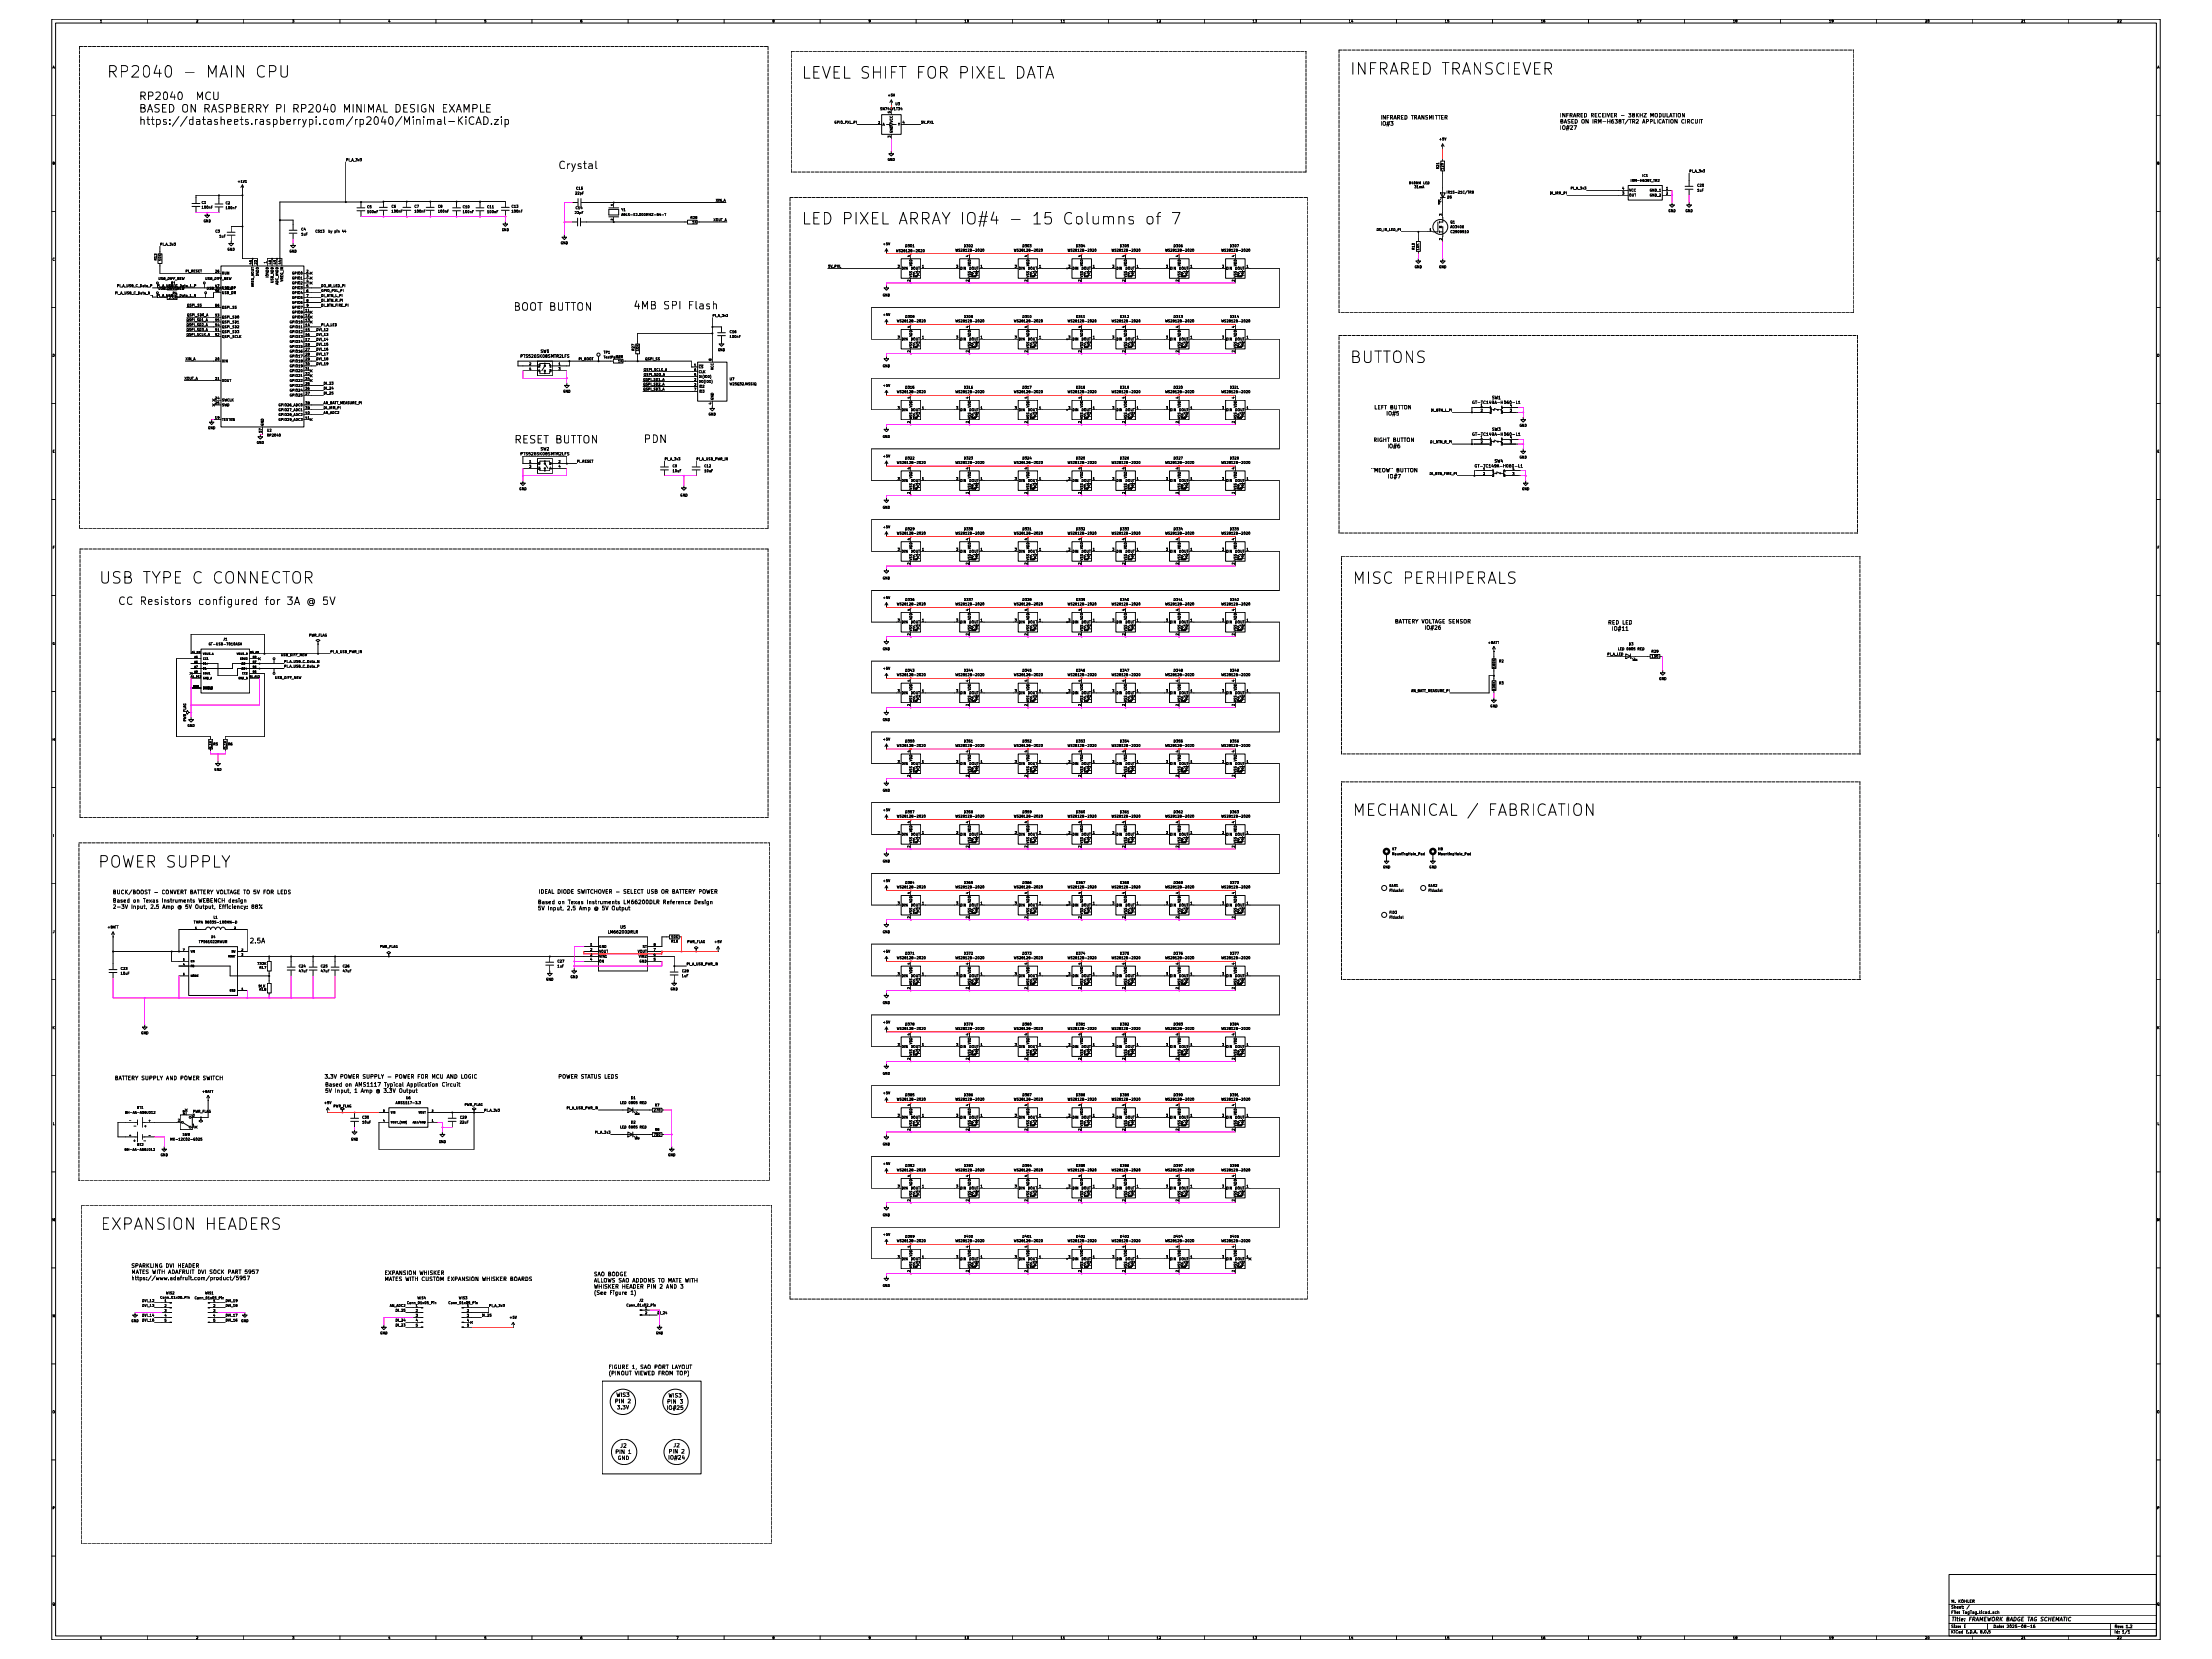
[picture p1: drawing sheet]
<svg xmlns="http://www.w3.org/2000/svg" width="1219mm" height="914mm" viewBox="0 0 1219 914" stroke-linecap="round" stroke-linejoin="round" font-family="sans-serif">
<g fill="none" stroke="#000" stroke-width=".55">
<path d="M29 11h1162v893h-1162zM31 13h1158v889h-1158zM55 11h1v1M55 12h1M81 11v2M108 11h1v1h-1h1M134 11v2M161 11h1v1h-1M187 11v2M215 11l-1 1h1M215 11v1M240 11v2"/>
<path d="M268 11l-1 1h1h-1M293 11v2M321 11l-1 1h1h-1M346 11v2M373 11h1l-1 1M399 11v2M426 12v-1h1l-1 1h1h-1M452 11v2M480 12h-1v-1h1l-1 1M505 11v2M532 11v1M532 12h1"/>
<path d="M533 11h1v1zM558 11v2M585 11v1M585 12h1M586 11v1M586 12h1M611 11v2M638 11v1M638 12h.1M639 11h1l-1 1h1M664 11v2M691 11v1"/>
<path d="M691 12h.1M692 11h1h-1l1 1h-1M717 11v2M744 11v1M744 12h.1M745 11v1h1M746 11v1M770 11v2M797 11v1M797 12h.1M799 11h-1v1h1h-1M823 11v2"/>
<path d="M849 11h1v1M849 12h1M851 11v1h1l-1-1v1M876 11v2M902 11h1v1M902 12h1M904 11h1l-1 1M929 11v2M955 11h1v1M955 12h1M957 12v-1v1M981 11v2"/>
<path d="M1008 11h1v1M1008 12h1M1010 12v-1v1M1034 11v2M1061 11h1l-1 1h1M1063 11v1zM1087 11v2M1114 11h1l-1 1h1M1115 11h1v1M1115 12h1M1140 11v2M1167 11h1l-1 1h1"/>
<path d="M1168 11h1l-1 1h1M29 38l1-2v2M29 37h1M44 28v2M44 30v2M44 33v2M44 35v2M44 38v1M46 26h-2v1M46 26h2M49 26h1M51 26h2"/>
<path d="M53 26h2M56 26h2M58 26h2M60 39h3l1-1v-1l-1-1h-3v7M61 26h1M62 39l2 4M63 26h2M66 26h1M67 39h3v-1v-1l-1-1h-2v7M68 26h2M70 26h2M73 37l2-1 1 1v1l-3 5h3"/>
<path d="M73 26h2M75 26h2M78 26h1M80 37v-1a3 3 0 0 1 3 3 3 3 0 0 1-3 4v-1l-1-2zM80 26h2M82 26h2M85 26h2M86 36l-1 4h4M87 26h2M88 38v5M90 26h2M92 37v-1a4 4 0 0 1 1 7l-1-1-1-1v-2z"/>
<path d="M92 26h2M95 26h1M97 26h2M99 26h2M102 26h2M104 26h2M107 26h1M109 26h2M112 26h1M114 26h2M116 26h2M119 26h2"/>
<path d="M121 26h2M124 26h1M126 26h2M128 36v7M128 26h2M131 26h2M133 26h2M134 36v7l-3-7v7M136 26h1M138 26h2M141 26h1M143 26h2"/>
<path d="M145 26h2M146 37a2.6 2.6 0 0 0-3 0 2.6 2.6 0 0 0-1 3 2.3 2.3 0 0 0 1 2 2.3 2.3 0 0 0 3 0M148 26h2M148 39h3l1-1v-1l-1-1h-3v7M150 26h2M153 26h1M155 36v5l1 2 2-1v-1v-5M155 26h2M157 26h2M160 26h2M162 26h2M165 26h2"/>
<path d="M167 26h2M170 26h1M172 26h2M174 26h2M177 26h2M179 26h2M182 26h1M184 26h2M187 26h1M189 26h2M191 26h2M194 26h2"/>
<path d="M196 26h2M199 26h1M201 26h2M204 26h1M206 26h2M208 26h2M211 26h2M213 26h2M216 26h1M218 26h2M220 26h2M223 26h2"/>
<path d="M225 26h2M228 26h1M230 26h2M233 26h1M235 26h2M237 26h2M240 26h2M242 26h2M245 26h1M247 26h2M250 26h1M252 26h2"/>
<path d="M254 26h2M257 26h1M259 26h2M262 26h1M264 26h2M266 26h2M269 26h2M271 26h2M274 26h2M276 26h2M279 26h1M281 26h2"/>
<path d="M283 26h2M286 26h2M288 26h2M291 26h1M293 26h2M295 26h2M298 26h2M300 26h2M303 26h2M305 26h2M308 26h1M310 26h2"/>
<path d="M312 26h2M315 26h2M317 26h2M320 26h1M322 26h2M325 26h1M327 26h2M329 26h2M332 26h2M334 26h2M337 26h1M339 26h2"/>
<path d="M341 26h2M344 26h2M346 26h2M349 26h2M351 26h2M354 26h1M356 26h2M358 26h2M361 26h2M363 26h2M366 26h1M368 26h2"/>
<path d="M371 26h1M373 26h2M375 26h2M378 26h2M380 26h2M383 26h1M385 26h2M387 26h2M390 26h2M392 26h2M395 26h1M397 26h2"/>
<path d="M400 26h1M402 26h2M404 26h2M407 26h2M409 26h2M412 26h1M414 26h2M416 26h2M419 26h2M421 26h2M423 26v1M423 28v2"/>
<path d="M423 31v1M423 33v2M423 35v2M423 38v2M436 30v2M436 33v1M436 35v2M436 37v2M436 40v2M438 28h-2v1M439 28h1M441 28h2"/>
<path d="M443 37v6h3M443 28h2M446 28h2M448 28h2M449 40h2M451 28h1M452 37h-3v6h3M453 28h2M453 37l3 6 2-6M456 28h1M458 28h2M460 40h2"/>
<path d="M460 28h2M463 37h-3v6h3M463 28h2M465 28h2M465 37v6h4M468 28h1M470 28h2M472 28h2M475 28h2M477 28h2M479 37h-3l-1 1 1 1 2 2v1v1h-3M480 28h1"/>
<path d="M481 40h4M481 37v6M482 28h2M485 28h1M485 37v6M487 28h2M488 37v6M489 28h2M491 40h2M492 28h2M494 37h-3v6M494 28h2"/>
<path d="M496 37h3M497 28h1M498 37v6M499 28h2M501 28h2M504 28h2M506 40h2M506 28h2M509 28h2M509 37h-3v6M511 28h2M512 38a2.1 2.1 0 0 1 3 0 4 4 0 0 1-1 5 2.2 2.2 0 0 1-3-2z"/>
<path d="M514 28h1M516 28h2M518 28h2M521 28h2M523 28h2M526 28h1M528 28h2M531 28h1M533 28h2M535 28h2M536 37v6M538 28h2"/>
<path d="M538 37l5 6M540 28h2M543 37l-5 6M543 28h1M545 40h2M545 28h2M547 28h2M548 37h-3v6h3M550 28h2M551 37v6h3M552 28h2M555 28h2"/>
<path d="M557 28h2M560 28h1M561 37a3 3 0 0 1 3 3 3 3 0 0 1-3 3zM562 28h2M564 28h2M567 28h2M569 28h2M572 37h3M572 28h1M573 37v6M574 28h2M576 28h2"/>
<path d="M579 28h2M581 28h2M584 28h2M586 28h2M589 28h1M591 28h2M593 28h2M596 28h2M598 28h2M601 28h1M603 28h2M606 28h1"/>
<path d="M608 28h2M610 28h2M613 28h2M615 28h2M618 28h1M620 28h2M622 28h2M625 28h2M627 28h2M630 28h2M632 28h2M635 28h1"/>
<path d="M637 28h2M639 28h2M642 28h2M644 28h2M647 28h1M649 28h2M652 28h1M654 28h2M656 28h2M659 28h2M661 28h2M664 28h1"/>
<path d="M666 28h2M669 28h1M671 28h2M673 28h2M676 28h2M678 28h2M681 28h1M683 28h2M685 28h2M688 28h2M690 28h2M693 28h1"/>
<path d="M695 28h2M698 28h1M700 28h2M702 28h2M705 28h2M707 28h2M710 28h1M712 28h2M715 28h1M717 28h2M719 28h1v2M720 31v1"/>
<path d="M720 33v2M720 35v2M720 38v2M738 30v2M738 32v2M738 35v2M738 37v2M738 40v1M740 28h-2v1M740 28h2M743 28h2M745 28h2"/>
<path d="M746 35v6M748 28h1M750 28h2M752 35v6l-3-6v6M753 28h1M755 28h2M755 38h3M757 28h2M758 35h-3v6M760 28h2M761 38h3v-1v-2h-1h-2v6M762 28h2"/>
<path d="M762 38l2 3M765 28h1M767 39h3M767 28h2M769 28h2M772 28h2M773 38h3v-1v-2h-1h-2v6M774 38l2 3M774 28h2M777 28h2M779 38h2M779 28h2"/>
<path d="M782 28h1M782 35h-3v6h3M784 28h2M785 35a3 3 0 0 1 3 3 3 3 0 0 1-3 3zM786 28h2M789 28h2M791 28h2M794 28h1M795 35h4M796 28h2M797 35v6M798 28h2"/>
<path d="M801 38h3v-1v-2h-1h-2v6M801 28h2M802 38l2 3M803 28h2M806 28h2M807 39h3M808 28h2M811 28h1M813 28h2M816 28h1M816 35v6l-3-6v6M818 28h2"/>
<path d="M820 28h2M823 35h-3h-1v2l3 1 1 2-2 1h-2M823 28h1M825 28h2M828 28h1M829 35a2.6 2.6 0 0 0-3 0 2.6 2.6 0 0 0-1 3 2.3 2.3 0 0 0 1 3 2.3 2.3 0 0 0 3-1M830 28h2M832 35v6M832 28h2M835 38h2M835 28h2M837 28h2"/>
<path d="M838 35h-3v6h3M839 35l3 6 2-6M840 28h1M842 28h2M845 28h1M846 38h2M847 28h2M849 35h-3v6h3M849 28h2M852 38h3v-1v-2h-1h-2v6M852 28h2M853 38l2 3"/>
<path d="M854 28h2M857 28h1M859 28h2M861 28h2M864 28h2M866 28h2M869 28h1M871 28h2M874 28h1M876 28h2M878 28h2M881 28h2"/>
<path d="M883 28h2M886 28h1M888 28h2M891 28h1M893 28h2M895 28h2M898 28h2M900 28h2M903 28h1M905 28h2M907 28h2M910 28h2"/>
<path d="M912 28h2M915 28h2M917 28h2M920 28h1M922 28h2M924 28h2M927 28h2M929 28h2M932 28h1M934 28h2M936 28h2M939 28h2"/>
<path d="M941 28h2M944 28h2M946 28h2M949 28h1M951 28h2M953 28h2M956 28h2M958 28h2M961 28h1M963 28h2M966 28h1M968 28h2"/>
<path d="M970 28h2M973 28h2M975 28h2M978 28h1M980 28h2M982 28h2M985 28h2M987 28h2M990 28h2M992 28h2M995 28h1M997 28h2"/>
<path d="M999 28h2M1002 28h2M1004 28h2M1007 28h1M1009 28h2M1012 28h1M1014 28h2M1016 28h2M1019 28h2M1021 28h1v1M1022 30v2M1022 32v2"/>
<path d="M1022 35v2M1022 37v2M1022 40v1M1189 38l1-2v2M1189 37h1M44 40v2M44 43v1M44 45v2M44 47v2M44 50v1M44 52v2M44 55v1"/>
<path d="M44 57v2M44 59v2M78 53h2v-2h-2v4M78 60l2-1v-1h-2v4h1l1-2h-1M79 53l1 2M82 53h2v-2h-2v4M86 51h2v1l-2 3h2M88 58h-2a1.9 1.9 0 0 0 2 2l-1 2h-2M90 60h1M90 51h1a2.3 2.3 0 0 1 1 2 2.3 2.3 0 0 1-1 2l-1-2zM92 58h-2v4h2M93 58a2.1 2.1 0 0 1 3 2 2.1 2.1 0 0 1-3 2z"/>
<path d="M95 51l-1 3h3M96 52v3M99 51a2.1 2.1 0 0 1 2 2 2.1 2.1 0 0 1-2 2l-1-2zM101 58h1h1v3l-1 1-1-1zM102 40h5M108 58v4l-3-4v4M109 55v-4l1 3 2-3v4M113 60h2v-2h-2v4M114 60l1 2M115 43v-7l2 5 2-5v7M116 51a1.9 1.9 0 0 0-3 2 1.9 1.9 0 0 0 3 2M118 51v3l1 1 1-1v-3"/>
<path d="M121 43l2-7 2 7M122 41h3M123 58h-2a1.9 1.9 0 0 0 2 2v2h-2M125 60h2v-2h-2v4M129 60l2-1v-1h-2v4h2v-2h-1M133 60h2M135 58h-2v4h2M137 60h2v-2h-2v4M138 60l2 2M141 60h2l1-2h-3v4M142 60l2 2M145 58l1 2 2-2"/>
<path d="M146 60v2M152 60h3v-2h-3v4M157 58v4M162 60h2v-2h-2v4M163 60l1 2M166 60h2v-2h-2v4M170 58h2l1 1-3 3h3M175 58a2.2 2.2 0 0 1 2 2 2.2 2.2 0 0 1-2 2l-1-2zM179 57l-1 3h3M180 59v3M183 58a2.3 2.3 0 0 1 2 2 2.3 2.3 0 0 1-2 2l-1-2zM195 58v4"/>
<path d="M199 58v4l-2-4v4M201 58v4M212 58v4h2M218 58a2.1 2.1 0 0 1 3 2 2.1 2.1 0 0 1-3 2zM223 60h1M225 58h-2v4h2M229 58h-3v1a1.8 1.8 0 0 1 2 2l-2 1M230 58v4M235 58a1.9 1.9 0 0 0-3 2 1.9 1.9 0 0 0 3 1v-1h-1M239 58v4l-2-4v4M244 60h2M246 58h-2v4h2"/>
<path d="M248 58l3 4M251 58l-3 4M261 60h2v-2h-2v4M265 58v4h2M268 60h2M270 58h-2v4h2M423 40v2M423 43v1M423 45v2M423 47v2M423 50v2M423 52v2"/>
<path d="M423 55v1M423 57v2M423 60v1M436 42v2M436 45v1M436 47v2M436 49v2M436 52v2M436 54v2M436 57v2M436 59v2M491 55l-1 1"/>
<path d="M491 55v3M491 55l1 1M518 40h3l1-1-1-2h-3v6M520 40l2 3M530 40h2l1-1v-2h-1h-2v6M566 43l2-6 2 6M567 41h3M576 43l3-6 2 6M577 41h3M720 40v2M720 43v2M720 45v2"/>
<path d="M720 48v1M720 50v2M720 52v2M720 55v2M720 57v2M720 60v1M738 42v2M738 44v2M738 47v2M738 49v2M738 52v2M738 54v2"/>
<path d="M738 57v1M738 59v2M766 41l2-6 2 6M806 41l2-6 2 6M1022 42v2M1022 45v1M1022 47v2M1022 49v2M1022 52v2M1022 54v2M1022 57v1M1022 59v2"/>
<path d="M29 63h2M44 62v2M44 64v2M44 67v1M44 69v2M44 72v1M44 74v2M44 76v2M44 79v2M78 66h1l1 3M78 64v5M81 66h2"/>
<path d="M81 62l2-4 1 4M82 64v4l1 1M82 61h2M83 66h2M84 64v4l1 1M86 66h2v1v1h-2M86 66v4M92 66h-1h-1v1h2v1h-2M94 68v1M94 66h.1M99 64l-4 6M103 64l-4 6"/>
<path d="M106 66h-1l-1 1 1 1h1M106 64v5M108 66h2v3M110 67l-2 1h2M112 66h1M112 64v4l1 1M115 66h1v3M116 67l-2 1h1h1M117 62l1-4 1 4M117 61h2M120 66h-1h-1l2 1v1h-2M122 66h1l1 3"/>
<path d="M122 64v5M125 67h3l-1-1h-1h-1l1 2h1M129 67h2v-1h-1h-1v2h2M132 66h2M133 64v4l1 1M137 66h-1h-1l2 1v1h-2M139 68v1M141 66v3M142 66l-1 1M143 66h2v3M145 67l-2 1h2M149 66h-1h-1v1h2v1h-2"/>
<path d="M151 66h1l1 1-1 1h-1M151 66v4M155 66h1l1 1-1 1h-1M155 64v5M158 67h2v-1h-1h-1v2h2M162 66v3M163 66l-1 1M165 66v3M166 66l-1 1M167 66l1 3M169 66l-2 4M170 66h2v1v1h-2"/>
<path d="M170 66v4M174 64v1M174 66v3M176 68v1M180 66h-1l-1 1v1h2M182 66h1l1 1v1h-2zM186 66h1l1 3M186 66v3M188 66h1v3M190 62v-4l1 3 2-3v4M194 64l-3 6M196 66v3"/>
<path d="M197 66l-1 1M198 66h2v1v1h-2M198 66v4M202 65l2-1 1 2-3 3h3M203 62v-4l2 3 1-3v4M207 65v-1a2.3 2.3 0 0 1 2 2 2.3 2.3 0 0 1-2 3l-1-2zM207 62l2-4 1 4M208 61h2M211 64l-1 3h3M212 66v3M215 65v-1a2.1 2.1 0 0 1 2 3 2.1 2.1 0 0 1-2 1l-1-1zM221 64l-3 6"/>
<path d="M223 69v-5l1 3 2-3v5M228 64v1M228 66v3M230 66h1l1 3M230 66v3M234 64v1M234 66v3M236 66h1v3M236 66v3M237 66h1h1v3M241 66h2v3M243 67l-2 1h2"/>
<path d="M245 64v4l1 1M247 67h4M252 62l1-4 1 4M252 61h2M253 64v5M253 66l2 3M255 64l-2 3M256 62v-4l1 3 2-3v4M257 64v1M257 66v3M261 65a1.9 1.9 0 0 0-2 1 1.9 1.9 0 0 0 2 2M262 69l2-5 1 5"/>
<path d="M263 67h2M267 64a2.1 2.1 0 0 1 2 2 2.1 2.1 0 0 1-2 3zM271 68v1M272 66h3l-3 3h3M276 64v1M276 66v3M278 66h2v1v1h-2M278 66v4M423 62v2M423 64v2M423 67v2M423 69v2"/>
<path d="M423 72v1M423 74v2M423 77v1M423 79v2M436 62v1M436 64v2M436 66v2M436 69v2M436 71v2M436 74v1M436 76v2M436 78v2"/>
<path d="M461 67h-1l1 1v-1M462 67v1M463 67v1M463 67h1v1h-1zM465 68h1M466 67h1h-1v1M467 67l1 1M468 67l-1 1M469 67v1M469 68h1M471 67v1M472 67v1"/>
<path d="M472 69h14M484 67h1l-1 1h1M486 63h11v11h-11zM487 69v-1l1 1M487 69h.1M489 69h1M489 76v-1h2v1M489 62h1h1M490 68l2 1h-2zM491 72v1h1h-1M491 71h1l-1 1h1M491 70h1h-1z"/>
<path d="M491 67h1h-1M491 65v1h1v-1M491 64v1h1v-1M491 61v2M491 74v3M492 69h2M495 68v1l1-1M495 69h.1M497 69h10M498 67v1M509 67h-1h1v1h-1M509 67v1l1-1"/>
<path d="M510 68h1M511 67h1h-1v1M512 67l1 1M513 67l-1 1M514 67v1h1M720 62v2M720 65v1M720 67v2M720 69v2M720 72v2M720 74v2M720 77v1"/>
<path d="M720 79v2M738 61v2M738 64v2M738 66v2M738 69v1M738 71v2M738 73v2M738 76v2M738 78v2M761 64v2M761 67v2M762 67h2v2h-2z"/>
<path d="M764 64v2l-2-2v2M764 69h2M764 68h2M765 65h.1M765 67l-1 3M766 64h-1v2M766 67l-1 3M766 65h1l1-1h-2v2M766 67h2l-1 1h1v1h-2M767 65l1 1M768 66l1-2 1 2M768 65h1"/>
<path d="M770 65h1v-1h-1v2M771 65l1 1M772 65h1M773 64h-1v2h1M774 64a1.1 1.1 0 0 1 2 1 1.1 1.1 0 0 1-2 1zM778 64h1M778 64v2M780 65h1v-1h-1v2M780 65l1 1M782 66v-2l1 2M782 65h1M785 64v2l-1-2v2"/>
<path d="M787 64h-1l1 1-1 1M788 66v-2l1 1v-1v2M790 64v2M791 64h1M792 64v2M793 64h1M793 64v2M795 65h.1M795 79v3M795 79l-1 2M795 79l1 2M796 64h-1v2h1"/>
<path d="M796 65h1l1-1h-2v2M797 65l1 1M860 67h1v-1h-1v2h1l1-1h-1M860 62v3M860 69v2M861 70h2l-1 1h-1zM862 68l1-2 1 2M862 67h1M863 62v3l-2-3v3M863 71h2M863 70h2M864 63h.1"/>
<path d="M864 69l-1 3M865 62h-1v3M865 69l-1 3M865 63h1v-1h-1v3M865 66h-1l1 2h-1M866 69l1 1-2 1h2M866 63l1 2M866 67h1M867 65l1-3 1 3M867 66h-1v2h1M867 64h1M867 69h2l-1 2"/>
<path d="M868 66a1.1 1.1 0 0 1 1 1 1.1 1.1 0 0 1-1 1zM869 63h1h1l-2-1v3M870 63l1 2M871 63h1M872 66h1v2h-1zM872 62h-1v3h1M873 62a1.1 1.1 0 0 1 2 1 1.4 1.4 0 0 1-2 2zM875 66v2l-1-2v2M877 63h1v-1h-1v3M878 63v2M878 66v2M879 67h1v-1h-1v2"/>
<path d="M879 63h1M880 67v1M880 62h-1v3h1M881 68v-2l1 1v-1v2M882 63v-1a1 1 0 0 0-1 1 1 1 0 0 0 1 1M883 63h1M883 67h2M884 62h-1v3h1M885 62v3M886 62l1 3v-3M886 67h1M886 66v2"/>
<path d="M887 66v2M888 63h1M889 62h-1v3h1M889 66h-1v2h2l-1-1h-1M890 63h1l-1-1v3M890 66h1v1v1h-1M890 63l1 2M893 67l-1-1h1v1a.8 .8 0 0 0-1 0 .8 .8 0 0 0 1 1v-1M894 64h1M894 66h1M895 66v2M898 66l-2 2"/>
<path d="M898 62h1l-1 1h1v1h-1M898 66h1M899 66v2M900 67h1v-1h-1v2M900 63v-1h1v1l-1 1v1l1-1v-1M900 67l1 1M902 66h1l-1 2h1M902 62v3M902 63l1 2M903 62l-1 2M904 63h1M904 62v3"/>
<path d="M905 62v3M905 68l1-2 1 2M906 67h1M906 62h1l-1 3h1M907 67h2v-1h-2v2M910 67h1v-1h-1v2M910 65v-3l1 2v-2v3M912 66v2h1M912 62l1 1v1h-1zM913 66v2M914 62a1.1 1.1 0 0 1 2 1 1.4 1.4 0 0 1-2 2zM916 66a1.1 1.1 0 0 0-2 1 1.1 1.1 0 0 0 2 1"/>
<path d="M916 68l1-2 1 2M916 67h1M917 62v3l1-1v-2M918 66h1M919 66v2M919 62v3h1M920 66v2M920 65l1-3 1 3M920 64h1M922 62h1M923 62v3M924 62v3"/>
<path d="M924 66v2l-1-2v2M925 62l1 1v1h-1zM928 66a.9 .9 0 0 0-1 1 .9 .9 0 0 0 1 1M928 62v3l-1-3v3M929 66v2M930 67h1v-1h-1v2M931 67v1M933 66a.9 .9 0 0 0-1 1 .9 .9 0 0 0 1 1M934 66l1 2h1v-2M937 66v2M937 66h1M938 66v2"/>
<path d="M1022 61v2M1022 64v2M1022 66v2M1022 69v2M1022 71v2M1022 74v1M1022 76v2M1022 78v2M1189 63h2M29 90l1-1h-1v2h1v-1M44 81v2M44 84v1"/>
<path d="M44 86v2M44 88v2M44 91v2M44 93v2M44 96v1M44 98v2M191 89v22M191 88h1v-1h-1v2M192 87v2M193 89h1v-2l1 2h1M194 88h1M196 87h1l-1 1 1 1h-1"/>
<path d="M197 88l1 1v-1M198 87h1v2h-1M311 89a1.9 1.9 0 0 0-2 2 1.9 1.9 0 0 0 2 2M313 90v3M314 90l-1 1M315 90l1 3M317 90l-2 4M320 90h-1v1l1 1v1h-1M322 90h1M322 89v3l1 1M325 90h1v3M326 91l-2 1 1 1h1"/>
<path d="M328 89v3l1 1M423 81v2M423 84v2M423 86v2M423 89v1M423 91v2M423 93v2M423 96v2M423 98v2M436 93v2h1M436 81v2M436 83v2"/>
<path d="M436 86v2M436 88v2M436 91v1M437 95h2M440 95h2M442 95h2M445 95h1M447 95h2M449 95h2M452 95h2M454 95h2M457 95h1"/>
<path d="M459 95h2M462 95h1M464 95h2M466 95h2M469 95h2M471 95h2M474 95h1M476 95h2M478 95h2M481 95h2M483 95h2M486 95h2"/>
<path d="M488 95h2M491 95h1M491 83v2h2l-2 1-1-1h1M493 95h2M495 95h2M498 95h2M500 95h2M503 95h1M505 95h2M507 95h2M510 95h2M512 95h2"/>
<path d="M515 95h2M517 95h2M520 95h1M522 95h2M524 95h2M527 95h2M529 95h2M532 95h1M534 95h2M537 95h1M539 95h2M541 95h2"/>
<path d="M544 95h2M546 95h2M549 95h1M551 95h2M553 95h2M556 95h2M558 95h2M561 95h2M563 95h2M566 95h1M568 95h2M570 95h2"/>
<path d="M573 95h2M575 95h2M578 95h1M580 95h2M583 95h1M585 95h2M587 95h2M590 95h2M592 95h2M595 95h1M597 95h2M600 95h1"/>
<path d="M602 95h2M604 95h2M607 95h1M609 95h2M612 95h1M614 95h2M616 95h2M619 95h2M621 95h2M624 95h1M626 95h2M629 95h1"/>
<path d="M631 95h2M633 95h2M636 95h2M638 95h2M641 95h1M643 95h2M645 95h2M648 95h2M650 95h2M653 95h1M655 95h2M658 95h1"/>
<path d="M660 95h2M662 95h2M665 95h2M667 95h2M670 95h1M672 95h2M675 95h1M677 95h2M679 95h2M682 95h2M684 95h2M687 95h1"/>
<path d="M689 95h2M691 95h2M694 95h2M696 95h2M699 95h2M701 95h2M704 95h1M706 95h2M708 95h2M711 95h2M713 95h2M716 95h1"/>
<path d="M720 81v2M720 84v2M720 86v2M720 89v2M720 91v2M720 94v1h-2M738 81v2M738 83v2M738 86v1M738 88v2M738 91v1M738 93v2"/>
<path d="M738 95v2M738 98v1M794 89h2v5h-2zM795 94v28h-2M795 87v2M931 96v6M931 94h1h-1v1M933 94v1M933 95h1l1-1v1h1M934 95h1M936 94h1v1h-1M938 94v1v-1"/>
<path d="M939 94h1h-1l1 1h-1M1022 81v2M1022 83v2M1022 86v1M1022 88v2M1022 91v1M1022 93v2M1022 95v2M1022 98v2M1189 90h1v-1h-1v2h1v-1M29 117h2M44 101v1"/>
<path d="M44 103v2M44 105v2M44 108v2M44 110v2M44 113v1M44 115v2M44 118v1M44 120v2M106 114h4M106 112h4M108 114v3M114 117v2h2l-2 1-1-1h1"/>
<path d="M119 114h4M119 112h4M121 108v4M121 114v3M134 108h-26v4M134 102l-1 1M134 102v41h8v4M134 102v1M197 116h4M197 115h4M199 111v3M199 116v3"/>
<path d="M209 116h4M209 114h4M211 114v-3h68v3M211 116v3M211 111h-57v32M222 116h4M222 114h4M224 111v3M224 116v3M235 116h4M235 114h4M237 111v3"/>
<path d="M237 116v3M250 116h4M250 115h4M252 111v3M252 116v3M262 116h5M262 115h5M265 111v3M265 116v3M276 116h5M276 114h5M279 116v3"/>
<path d="M315 112h3M319 109v5M320 109v5M320 112h80M336 115h5M336 116h5v2h-5zM336 120h5M338 113h-1M338 113h.1M338 112v2M338 120v2M395 110l1 1"/>
<path d="M396 110l-1 1M396 110v1M398 110v1l-1-1v1M398 111h1M399 111v-1l1 1M399 111h1M423 101v2M423 103v2M423 106v1M423 108v2M423 110v2M423 113v2"/>
<path d="M423 115v2M423 118v1M435 109h2M435 109v2M435 112v1M435 114v2M435 116v2M435 119v2M438 109h2M440 109h2M443 109h1M443 117v6h3"/>
<path d="M445 109h2M448 109h1M450 109h2M452 117h-3v6h3M452 109h2M454 117a3 3 0 0 1 4 3 3 3 0 0 1-4 3zM455 109h2M457 109h2M460 109h1M462 109h2M464 109h2M467 109h2"/>
<path d="M469 109h2M472 109h2M472 117v6M474 117l4 6M474 109h2M477 109h1M478 117l-4 6M479 109h2M481 109h2M484 109h2M484 117h-3v6h3M486 109h2"/>
<path d="M487 117v6h3M489 109h1M491 109h2M494 109h1M496 109h2M498 109h2M501 109h2M503 109h2M506 109h1M508 109h2M510 109h2M513 109h2"/>
<path d="M515 109h2M518 109h2M519 117l2 3 3-3M520 109h2M523 109h1M525 109h2M527 109h2M530 109h2M531 117v6M532 109h2M534 118a2.1 2.1 0 0 1 2-1 2.1 2.1 0 0 1 1 2v4a2.3 2.3 0 0 1-3 0zM535 109h1"/>
<path d="M537 109h2M540 109h1M540 119h4M542 117l-2 8M542 109h2M544 117l-2 8M544 109h2M547 109h2M548 117l-2 4h4M549 109h2M549 119v4M552 109h1"/>
<path d="M554 109h2M557 109h1M559 109h2M561 109h2M564 109h1M566 109h2M569 109h1M570 119l2-2v6M571 109h2M573 109h2M576 109h2M578 109h2"/>
<path d="M579 117h-3v3h1h2l1 1-1 2h-1h-2M581 109h1M583 109h2M586 109h1M588 109h2M590 109h2M591 118a2.6 2.6 0 0 0-3 0 2.6 2.6 0 0 0-1 3 2.3 2.3 0 0 0 1 2 2.3 2.3 0 0 0 3 0M593 109h2M593 120l1-1 2 1v2v1h-2h-1zM595 109h2M598 109h1M599 117v6h1"/>
<path d="M600 109h2M602 119v4a1.6 1.6 0 0 0 3 0M602 109h2M605 109h2M605 119v4M607 109h2M608 120l1-1 2 1v3M608 119v4M610 109h2M612 109h2M615 109h1M617 120l1-1 1 1 1 3"/>
<path d="M617 119v4M617 109h2M619 109h2M622 109h2M624 109h2M625 120l-2-1-1 1v1l3 1v1h-3M627 109h1M629 109h2M632 109h1M632 120l1-1 2 1 1 2-1 1h-2h-1zM634 109h2M636 109h2"/>
<path d="M637 119h3M639 109h2M640 117l-2 1v5M641 109h2M644 109h1M646 109h2M646 117h4l-2 6M648 109h2M651 109h2M653 109h2M656 109h2M658 109h2"/>
<path d="M661 109h1M663 109h2M665 109h2M668 109h2M670 109h2M673 109h1M675 109h2M678 109h1M680 109h2M682 109h2M685 109h2M687 109h2"/>
<path d="M690 109h1M692 109h2M694 109h2M697 109h2M699 109h2M702 109h1M704 109h2M707 109h1M709 109h2M711 109h2M714 109h2M716 109h2"/>
<path d="M719 109h1M721 109v2M721 111v2M721 114v2M721 116v2M721 119v1M738 100v2M738 103v1M738 105v2M738 107v2M738 110v2M738 112v2"/>
<path d="M738 115v1M738 117v2M738 120v1M778 101h-1v-1h1l-1 1M778 100v1h1M779 101h.1M780 102h1l-1 1h1h-1M781 103v-1v2M781 104h1M781 100v1v-1v1M782 101v-1l1 1v-1v1M782 104l1-1v1"/>
<path d="M783 103h1v1M784 104v-2l1 2M784 103h1M785 100v1M786 101h.1M786 100v1M787 100h1l-1 1zM793 119v-1h1h1v1M794 106h3l-2 3zM794 109h3M794 111l-1 1h1M794 109l-1 2v-1v1h1"/>
<path d="M854 106h1v1zM856 106v1M856 107h1M857 106v1M858 106h1h-1v1M858 106l1 1M859 107v-1l1 1v-1v1M861 107h1M862 106h1h-1v1M863 106v1M864 108h33M866 104l1-1h-1v1"/>
<path d="M867 103v1M868 104h1M869 104v-1l1 1M869 104h1M870 104h1M871 103h1l-1 1h1h-1M872 103l1 1v-1M873 103h1v1h-1M875 105h22M894 106h1v1h-1M895 103l-1 1h1M895 104h.1"/>
<path d="M897 102h19v8h-19zM898 104v1l1-1M898 107h1v1h-1zM900 107v1v-1M900 104l-1 1h1M901 107h1M901 107v1M902 104l-1 1h1M910 104v1M910 107v1M912 104v1l-1-1v1M912 107v1l-1-1v1"/>
<path d="M912 104h1v1zM912 107h1v1zM913 106h1M913 108h1M915 105v-1v1M915 107v1M915 105h.1M916 105h6M916 108h6M918 103h1v1M918 106h1l-1 1h1M918 104h1"/>
<path d="M922 112v1h1l-1 1-2-1h2M929 104h4M929 103h4M931 112v1h1l-1 1-1-1h1M931 105v3M1022 100v2M1022 103v1M1022 105v2M1022 107v2M1022 110v2M1022 112v2M1022 115v2"/>
<path d="M1022 117v2M1022 120v1M1189 117h2M44 122v2M44 125v2M44 127v2M44 130v1M44 132v2M44 134v2M44 137v2M44 139v2M87 140h2v5h-2z"/>
<path d="M88 136v4M89 135v-1v1M90 134v1M90 135h1M91 135l1-1v1M92 135h.1M92 135h1M94 134v1M95 134v1l1-1M96 134h1h-1l1 1h-1M125 130h5M125 128h5"/>
<path d="M127 130v4h2l-2 2-1-2h1M134 125h-7v3M154 121h8v6M159 129h5M159 127h5M162 134v1h1l-1 2-2-2h2M162 129v3M175 127h-1l1 1M176 127h-1h1v1h-1M177 127v1M177 128h.1M178 127h1h-1l1 1h-1"/>
<path d="M181 127l1 1h-1M181 127v1M182 127l1 1M183 127l-1 2M185 128v-1v2M186 127h.1M186 127v1M186 127h1v1M189 127v1M190 127v1h1M190 127v1M279 122v1h1l-1 2-2-2h2"/>
<path d="M311 129v2h1l-1 1-1-1h1M315 122h3M318 120v5M320 120v5M320 122h59M338 121h-1M379 121h5v2h-5zM384 122h17M393 120l1 2M394 120l-1 2M395 121h1l-1 1zM396 120v2l1-2"/>
<path d="M397 120h1M398 120v2M398 122h1M400 122v-2v2M400 121h.1M423 120v2M423 123v1M423 125v2M423 127v2M423 130v2M423 132v2M423 135v1"/>
<path d="M423 137v2M423 139v2M435 121v2M435 124v1M435 126v2M435 129v1M435 131v2M435 133v2M435 136v2M435 138v2M449 120h2M465 120h4v-1v-1l-1-1h-3v6"/>
<path d="M481 120h2M489 137v3M489 137l-1 2M489 137v2M496 123l2-6 2 6M496 122h3M502 140v3M502 120h3l1-1-1-1v-1h-3v6M504 120l2 3M508 120h3l1-1v-1l-1-1h-3v6M510 120l2 3M514 123l2-6 2 6"/>
<path d="M515 122h2M521 120v3M534 140v3M539 122h5M557 121h5M567 140v3M570 123h3M596 140v3M611 120l1-1 1 1 1 3M620 140v3M650 140v3M681 140v3"/>
<path d="M721 121v2M721 123v2M721 126v2M721 128v2M721 131v2M721 133v2M721 136v1M721 138v2M738 122v2M738 124v2M738 127v2M738 129v2"/>
<path d="M738 132v1M738 134v2M738 136v2M738 139v2M759 126h1v1h-1zM761 126v1h-1zM761 127h2M763 126v1M764 127v-1v1M764 127h.1M765 127h1M766 126v1"/>
<path d="M767 126h.1M768 126h-1v1h1M768 126h1v1h-1zM769 127h1M771 127v-1v1M772 126v1M781 133h2v6h-2zM782 128v5M782 139v1M788 126v1M788 127h1M793 122v6h-21"/>
<path d="M793 125h1v1zM793 122v1M793 125v1M793 127v1M793 128h2M793 125h2v8M795 131v1l-1-1-1 1M1022 122v2M1022 124v2M1022 127v2M1022 129v2M1022 132v1"/>
<path d="M1022 134v2M1022 136v2M1022 139v2M30 142l-1 1v1l1-1M44 142v2M44 144v2M44 147v1M44 149v2M44 151v2M44 154v2M44 156v2M44 159v1"/>
<path d="M65 157v1M66 157v1M66 158h1M68 158v-1v1M68 158h.1M69 158h1M70 157v1h1v-1M72 157h-1l1 1h-1M73 157v1v-1M74 158h1M76 157h-1v1h1M76 158h1"/>
<path d="M77 157h1v1zM79 157v1M79 158h.1M80 157h.1M80 157v1M81 157v1M81 158h.1M82 158h1M83 157h1h-1v1M84 159h8M87 157v1M87 157v2"/>
<path d="M88 157v1M88 145v6h34M90 158h.1M90 158v-1l-1 1h-1M91 158h1M92 157v1l1-1M92 158h6v2h-6zM94 157h-1l1 1h-1M95 157v1v-1M96 158h1M98 159h24M98 157h-1v1h1"/>
<path d="M98 158h1M99 157h1v1zM101 157v1M101 158h.1M102 157h.1M102 157v1M103 149v1M103 157v1M103 158h.1M104 158h1M104 149v1M104 150h1"/>
<path d="M105 157v1M105 158h1M106 149v1M106 158h1M107 149h.1M107 157h1h-1v1M108 149h-1v1h1M109 149h-1l1 1h-1M109 149h1M110 149h-1v1h1M110 149h1M111 149v1"/>
<path d="M113 157v2M119 149v1M119 160h1M119 157v1h1M119 157v1M120 157h1l-1 1M121 149h-1l1 1v-1l-1 1M121 160h-1l1 1v-1h-1M122 147h46v88h-46zM123 151v-1v1M123 158v1v-1M123 151h.1"/>
<path d="M124 150v1h1v-1M125 158h-1l1 1h-1M125 159l1-1h-1v1h1M126 150v1l-1-1v1M126 159h1M128 158v1zM129 159h1v-1h-1v1M137 144h1h1M138 145h1M138 145v1l-1-1M139 157l1 1h-1M139 155h1"/>
<path d="M139 154h1h-1M139 151l1 1h-1M139 150h1l-1 1zM139 149h1h-1M139 147v1M139 148h1M139 155h.1M139 157v-1v1h1M139 143v4M140 156h-1M140 152v1M140 144h1"/>
<path d="M141 150h1l-1 1M141 151h1v1h-1zM141 149h1v1h-1zM141 148l1-1v1h-1zM141 145v1v-1l-1 1M147 150h1l-1 1M147 153h1M147 149h1v1h-1zM147 147h1v1h-1zM147 145h-1M147 144v1M147 147v-4h8v4"/>
<path d="M149 145h1M149 144h1h-1h-1h1M149 145v1l-1-1M149 155h2l-2 1M149 150h2l-2 1M149 154h1h1M149 149h1l1 1h-2zM149 147h1l1 1h-2zM150 153l1-1v1h-2v-1l1 1M150 143v4M151 151v1M151 144h1"/>
<path d="M151 145h1M152 145v1l-1-1M152 155h1v1h-1zM152 150h1l-1 1M152 149h1v1h-1zM152 148l1-1v1h-1zM152 153v1h1v-1M153 143v4M153 151v1M153 156v1M153 156h-1l1 1M153 151l-1 1h1"/>
<path d="M153 152v1M154 145h1M154 144h1M154 145v1v-1M154 143v1M155 154l1 1h-1M155 152h1M155 147h1l-1 1h1M155 149h1M155 151h1h-1M155 152h.1M155 154v-1v1h1"/>
<path d="M156 153l-1 1M156 149v1M162 150h-1l1 1M162 153h-1l1 1v-1M162 155l-1 1 1 1v-1M162 158h-1v1h1M163 151v-1v1M163 153v1M163 156v-1v2M163 159v-1v1M164 150v1M164 153v1"/>
<path d="M164 155v2M164 158v1M165 158v1h-1zM166 158h1v1h-1M166 153v1M166 155l1 1-1 1h1M166 154h1M166 150h1l-1 1zM167 159h10M167 151h5M167 153h5M167 156h5"/>
<path d="M169 151h1v2h-1M169 149h1l-1 1h1M169 154v1h1M170 157h-1v1l1-1v1h-1M170 160h-1l1 1v-1h-1M170 155v1M171 155l1 2M171 153l1 1M171 150l1 1M172 155l-1 2M172 153l-1 1M172 150l-1 1"/>
<path d="M177 157h1v1zM178 160h-1v1h1v-1M180 158h1M180 160v1M181 160v1zM181 157v1M182 157v1M183 158h1M184 157v1h1M184 160l1 1M185 157h1M185 160l-1 1"/>
<path d="M186 160v1M186 157h-1v1h1M186 157h1v1h-1zM187 158h1M189 157v1M189 160v1M190 157v1M423 142v2M423 144v2M423 147v2M423 149v2M423 152v1"/>
<path d="M423 154v2M423 156v2M423 159v2M435 141v1M435 143v2M435 145v2M435 148v2M435 150v2M435 153v2M435 155v2M435 158v1M456 148h41"/>
<path d="M457 146v1M458 146v1l1-1M459 147h1M460 147h1v-1h-1v1M461 146l1 1M462 146l-1 1M463 146v1M489 157v2h1l-1 1-2-1h2M495 146h1l-1 1h1h-1M497 143h10v10h-10zM497 147h1v2h-1zM499 147v2"/>
<path d="M500 147v2l-1-2v2M501 141h1M501 141v1l-1-1M501 152h2l-2 1M501 146h2l-2 1M501 151v1l1-1 1 1M501 150h1h1M501 143h1l1 1h-2zM501 145h1h1h-2zM502 154v1l-1-1-1 1M502 153v3M502 147h1v2h-1z"/>
<path d="M503 151h1M503 152h1M503 152h1h-1v1M504 152v1M504 147v2v-1zM504 151l-1 1v-1M504 150l-1 1v-1M505 152h.1M505 150h2l-1 2zM505 152h2M505 152v1v-1M505 147v2l1-1v-1"/>
<path d="M506 149v3M506 147h1M507 147v2M507 148h22M508 146h1v1M508 147h1M527 146h1l-1 1h1h-1M529 143h11v10h-11zM530 147v2zM531 147v2M532 147v2v-2v2M533 141h1"/>
<path d="M533 141v1l-1-1M534 152h1l-1 1M534 146h1l-1 1M534 151v1l1-1v1M534 150h1M534 143h1v1h-1zM534 145h1h-1zM534 154v1l-1-1v1M534 153v3M535 147v2zM536 151h.1M536 152h.1"/>
<path d="M536 152v1M536 147l1 1v1l-1-1zM537 151l-1 1v-1M537 150l-1 1v-1M537 152h.1M537 150h2l-1 2zM537 152h2M537 152h1h-1l1 1v-1M537 147v2l1-1v-1M538 149v3M538 147h1M539 147v2"/>
<path d="M540 148h21M541 146v1M541 147h.1M559 146h1v1h-1M561 143h11v10h-11zM562 147h1l-1 2zM563 147v2M565 147v2l-1-2v2M565 141h1M566 141v1l-1-1M566 152h1l-1 1M566 146h1l-1 1"/>
<path d="M566 151v1l1-1v1M566 150h1M566 145h1h-1zM566 143h1v1h-1zM566 154v1l-1-1v1M567 153v3M567 147h1l-1 2zM568 152v1M568 151h.1M568 152h.1M568 147h1v2l-1-1zM569 151l-1 1v-1"/>
<path d="M569 150l-1 1v-1M569 152h.1M569 150h3l-2 2zM569 152h3M570 152v1v-1M570 147v2v-1v-1M570 149v3M571 147h.1M571 147v2M572 148h19M573 146v1M573 147h1"/>
<path d="M589 146h1l-1 1h1h-1M591 143h11v10h-11zM591 147h1v2h-1zM593 147v2M594 147v2l-1-2v2M595 141h1M595 141v1l-1-1M595 152h2l-2 1M595 151l1 1v-1l1 1M595 150h1h1M595 146h2l-2 1M595 145h2h-2z"/>
<path d="M595 143h1l1 1h-2zM596 154v1l-1-1v1M596 153v3M596 147h1v2h-1zM597 151h1M597 152h1M598 152v1M598 147h1l-1 2v-1zM599 151l-2 1v-1M599 150l-2 1v-1M599 152h.1M599 150h2l-1 2z"/>
<path d="M599 152h2M599 147v2l1-1v-1M599 152h1h-1v1v-1M600 149v3M600 147h1M601 147v2M602 148h13M602 146h1v1M602 147h1M613 146h1v1h-1M615 143h11v10h-11zM616 147v2z"/>
<path d="M617 147v2M618 147v2v-2v2M619 141h1M620 141v1l-2-1M620 152h1l-1 1M620 146h1l-1 1M620 151v1l1-1v1M620 150h1M620 145h1h-1zM620 143h1v1h-1zM620 154v1l-1-1v1M620 153v3"/>
<path d="M621 147v2zM622 151h.1M622 152h.1M622 152v1M622 147h1v2l-1-1zM623 151l-1 1v-1M623 150l-1 1v-1M623 152h.1M623 150h2l-1 2zM623 152h2M623 147v2h1v-2M623 152h1h-1v1l1-1"/>
<path d="M624 149v3M625 147h.1M625 147v2M626 148h19M627 146v1M627 147h.1M643 146h1l-1 1h1h-1M645 143h10v10h-10zM645 147h1v2h-1zM647 147v2M648 147v2l-1-2v2M649 141h.1"/>
<path d="M649 141v1l-1-1M649 152h2l-2 1M649 146h2l-2 1M649 151v1l1-1v1M649 150h1M649 143h1l1 1h-2zM649 145h1h1h-2zM649 154v1v-1l-1 1M650 153v3M650 147h1v2h-1zM651 151h1M651 152h1"/>
<path d="M651 152h1h-1v1M652 152v1M652 147v2v-1zM652 151l-1 1v-1M652 150l-1 1v-1M653 152h-1M653 150h2l-1 2zM653 152h2M653 152v1v-1M653 147v2l1-1v-1M654 149v3M654 147h1"/>
<path d="M654 147v2M655 148h20M656 146h1v1M656 147h1M674 146h1l-1 1h1h-1M676 143h10v10h-10zM676 147h1v2h-1zM677 147v2M679 147v2l-1-2v2M680 141h.1M680 141v1l-1-1M680 152h1l-1 1"/>
<path d="M680 146h1l-1 1M680 151v1l1-1v1M680 150h1M680 145h1h-1zM680 143h1v1h-1zM680 154v1l-1-1v1M681 153v3M681 147h1v2h-1zM682 152h1h-1v1M682 151h1M682 152h1M682 147h1v2l-1-1z"/>
<path d="M682 152l1 1M683 151l-1 1v-1M683 150l-1 1v-1M684 152h-1M684 150h2l-1 2zM684 152h2M684 152v1v-1M684 147v2l1-1v-1M685 149v3M685 147h1M685 147v2M686 148h19v21h-225v18h17"/>
<path d="M687 146h1v1M687 147h1M721 140v2M721 143v2M721 145v2M721 148v1M721 150v2M721 152v2M721 155v2M721 157v2M721 160v2M738 141v2"/>
<path d="M738 144v1M738 146v2M738 149v1M738 151v2M738 153v2M738 156v2M738 158v2M782 143v1h1l-1 1-2-1h2M795 143v1h2l-2 1-1-1h1M1022 141v2M1022 144v2M1022 146v2"/>
<path d="M1022 149v1M1022 151v2M1022 153v2M1022 156v2M1022 158v2M1190 142h-1v1h1M29 169h2M44 161v2M44 163v2M44 166v2M44 168v2M44 171v2"/>
<path d="M44 173v2M44 176v1M44 178v2M64 162v-1v1M65 161v1M65 162h1M66 162l1-1v1M67 162h.1M67 162h1M69 161v1h1v-1M71 161h-1l1 1h-1M72 161v1v-1"/>
<path d="M73 162h1M75 161h-1v1h1M75 162h1M76 161h1v1h-1zM78 161v1M79 161h.1M79 161v1M80 161v1M80 162h2M83 161v1l-1-1v1M83 163h1v1h3M87 163v-1v1"/>
<path d="M87 162v2h5M88 162v1M88 164h1M89 163l1-1v1M90 163h.1M90 164h1M92 162v1h1v-1M92 163h6v2h-6zM94 162h-1l1 1h-1M94 163l1-1h-1v1h1M96 164h1M98 162l-1 1h1"/>
<path d="M98 164h1M99 162l1 1zM101 163h.1M102 163h.1M102 162v1M103 163h-1h1M103 177h19M103 169h19M103 175h19M103 178h1v2l-1-1zM103 176h1v1h-1zM103 179l1 1"/>
<path d="M103 177h1M103 168h1v1zM103 173h1v1h-1zM103 164h1M104 174h.1M104 169h.1M105 163v-1v1M105 163h.1M105 178l-1 1h1l-1 1M105 176h-1l1 1h-1M105 173v1M105 168v1"/>
<path d="M106 179v-1v2M106 176v1M106 164h1M106 174l1-1h-1v1M106 168h1h-1v1M107 176v1M107 178v2M107 168v1M107 173v1M107 180h1M107 177h1M108 169h1"/>
<path d="M108 174h1M108 162v1l-1-1v1M109 178v1v1M109 176v1M110 173h-1l1 1h-1M110 168h-1l1 1h-1M110 178l1 1-1 1zM110 176h1l-1 1zM110 173h1v1h-1zM111 168h-1l1 1h-1M111 178l1 1-1 1h1M111 176h1v1"/>
<path d="M111 177h1M112 180h1M112 177h1M113 174h1M113 162v2M114 180v-2v2M114 177v-1v1M114 179h.1M114 177h.1M114 174v-1l1 1M114 174h1M119 173v1"/>
<path d="M119 178v1v1M119 176v1M119 168v1M119 160v1M120 173h1v1h-1M120 178v1h1M121 176h-1h1v1h-1M121 168h-1l1 1v-1h-1M121 179v1M122 161h-4v3h-20M123 161v1v-1M123 174v1z"/>
<path d="M123 180v-1v2zM123 177v1zM123 169v1zM123 175l1 1M123 178h1M123 170h1M125 161h-1l1 1h-1M125 174h-1l1 1h-1M125 179l-1 1 1 1h-1M125 177h-1l1 1h-1M125 169h-1l1 1h-1M125 161h1h-1v1h1v-1"/>
<path d="M125 175h1v-1h-1v1M125 177h1h-1v1M125 169h1h-1v1M126 162h1M127 169v1M127 174v1M127 177v1M127 179v2M127 178h1M127 176h1M127 170h1M128 161v1z"/>
<path d="M129 162v-1v1l1-1v1M129 174h-1l1 1h-1M129 179h-1l1 2h-1M129 177h-1l1 1h-1M129 169h-1l1 1h-1M130 174v1zM130 179v1v1zM130 177v1zM130 169v1M131 180h1l-1 1h1M131 177v1M131 178h1"/>
<path d="M161 177h-1v1M161 179l-1 1v1h1l-1-1M161 177h1h-1v1M162 171l-1 1 1 1v-1M162 174l-1 1h1M162 161h-1l1 1v-1M162 163l-1 1 1 1v-1M162 166l-1 1h1M162 169h-1v1h1M163 172v-1v2M163 175v-1v1M163 161v1"/>
<path d="M163 164v-1v2M163 167v-1v1M163 169v1M163 177v1M163 179v2M163 180l1-1v2h-1zM164 161v1M164 163v2M164 166v1M164 169v1M164 171v2M164 174v1"/>
<path d="M165 169v1zM165 177v1M165 180v-1v2M165 178h.1M166 169h1l-1 1M166 180v-1v2M166 177h1l-1 1zM166 172l1-1-1 1v1l1-1h-1M166 161v1h1M167 163h-1v1h1v1h-1M167 166l-1 1h1h-1M167 161v1"/>
<path d="M167 175h-1v-1h1l-1 1M167 169h10M167 164h10M167 172h5M167 175h5M167 177h5M167 161h10M167 167h10M168 171l1-1v2M168 173h1v1M168 176h1v1M168 179l1-1v2"/>
<path d="M168 180h1M168 174h1M168 177h1M168 172h1M169 162h1l-1 2M169 166v-1h1l-1 1h1M170 176h1l-1 1M170 171v-1v2M170 173h1l-1 1h1M170 172h1M170 168h-1h1l-1 1M170 178v1h1"/>
<path d="M170 179v1M171 177l1 1M171 174l1 1M171 171l1 2M172 177l-1 1M172 174l-1 1M172 171l-1 2M177 179h1v-1h-1v2M177 165h1v1zM177 162h1v1zM177 168h1v1zM179 160v1"/>
<path d="M179 162v1M179 165v1M179 168v1M179 178v2M179 180h1M179 166h1M179 164h1M179 169h1M180 180l1-2v2M180 179h1M180 166l1-1h-1v1h1M180 163h1v-1h-1v1h1"/>
<path d="M180 168h1h-1v1h1v-1M181 180h1M181 165h1M181 162h1M181 168h1M182 161h1M182 162v1M182 165v1M182 168v1M182 178v2h1M183 160h1h-1v1M183 165v1v-1v1"/>
<path d="M183 162v1v-1v1M183 168v1v-1v1M184 179h.1M184 166h1M184 164h1M184 169h1M184 178v2M185 178l1 1-1 1zM185 166l1-1h-1v1M185 162v1h1M185 168h1M185 166h1"/>
<path d="M186 168h-1v1M186 164h1M186 166h1M186 168v1M186 161h1M187 168h1h-1v1M187 163l1-1h-1v1M187 168l1 1M187 166l1-1h-1v1M188 160v1M188 168h1M189 162v1"/>
<path d="M189 165v1M189 168h-1v1h1M189 169h1M190 168h1h-1v1M192 168v1M284 169h2v-2h-2v4h2v-1l-1-1M289 167h1l1 1v2l-1 1h-1l-1-1zM293 167h2v3v1h-2v-1zM296 167h3M298 167v4M304 169h1l1-2h-2v4h1l1-1-1-1M308 167v3l1 1 1-1v-3"/>
<path d="M312 167h2M313 167v4M315 167h2M316 167v4M319 167h2v3v1h-2v-1zM325 167v4l-2-4v4M351 166l-1 3h3M352 167v3M354 170v-4l2 3 1-3v4M359 168h2v-2h-2v4h2v-1l-1-1M369 166h-3v2h2l1 1-1 1h-2M371 168h2v-2h-2v4"/>
<path d="M375 166v4M380 168h1M382 166h-2v4M384 166v4M386 168h1l1 2M388 168l-2 1v1h2M391 168l-1-1-1 1 1 1h1v1h-2M393 175v25M393 174l1-1h-1v1M393 168h2v2M393 166v4M394 173v1"/>
<path d="M395 175h1M396 174v-1l1 1M396 174h1M397 175h1M398 173h1v1h-1M399 174h1M400 173h1v1h-1M423 161v2M423 164v1M423 166v2M423 168v2M423 171v2"/>
<path d="M423 173v2M423 176v2M423 178v2M435 160v2M435 162v2M435 165v2M435 167v2M435 170v1M435 172v2M435 174v2M435 177v2M435 179v2"/>
<path d="M489 176v3M489 176l-1 1M489 176v1M501 180h1M501 180v1l-1-1M502 179v3M533 180h1M533 180v1l-1-1M534 179v3M565 180h1M566 180v1l-1-1M567 179v3"/>
<path d="M595 180h1M595 180v1l-1-1M596 179v3M619 180h1M620 180v1l-2-1M620 179v3M649 180h.1M649 180v1l-1-1M650 179v3M680 180h.1M680 180v1l-1-1M681 179v3"/>
<path d="M721 162v2M721 165v1M721 167v2M721 169v2M721 172v2M721 174v2M721 177v1M721 179v2M738 170v2h1M738 161v1M738 163v2M738 166v1"/>
<path d="M738 168v2M739 172h2M742 172h1M744 172h2M747 172h1M749 172h2M751 172h2M754 172h1M756 172h2M759 172h1M761 172h2M763 172h2"/>
<path d="M766 172h2M768 172h2M771 172h1M773 172h2M776 172h1M778 172h2M780 172h2M783 172h2M785 172h2M788 172h1M790 172h2M792 172h2"/>
<path d="M795 172h2M797 172h2M800 172h1M802 172h2M805 172h1M807 172h2M809 172h2M812 172h2M814 172h2M817 172h1M819 172h2M822 172h1"/>
<path d="M824 172h2M826 172h2M829 172h1M831 172h2M834 172h1M836 172h2M838 172h2M841 172h2M843 172h2M846 172h2M848 172h2M851 172h1"/>
<path d="M853 172h2M855 172h2M858 172h2M860 172h2M863 172h1M865 172h2M867 172h2M870 172h2M872 172h2M875 172h2M877 172h2M880 172h1"/>
<path d="M882 172h2M884 172h2M887 172h2M889 172h2M892 172h1M894 172h2M897 172h1M899 172h2M901 172h2M904 172h2M906 172h2M909 172h1"/>
<path d="M911 172h2M913 172h2M916 172h2M918 172h2M921 172h2M923 172h2M926 172h1M928 172h2M930 172h2M933 172h2M935 172h2M938 172h1"/>
<path d="M940 172h2M943 172h1M945 172h2M947 172h2M950 172h2M952 172h2M955 172h1M957 172h2M959 172h2M962 172h2M964 172h2M967 172h2"/>
<path d="M969 172h2M972 172h1M974 172h2M976 172h2M979 172h2M981 172h2M984 172h1M986 172h2M988 172h2M991 172h2M993 172h2M996 172h2"/>
<path d="M998 172h2M1001 172h1M1003 172h2M1005 172h2M1008 172h2M1010 172h2M1013 172h1M1015 172h2M1018 172h1M1022 170v2h-2M1022 161v1M1022 163v2"/>
<path d="M1022 166v1M1022 168v2M1189 169h2M29 195h1v2zM44 180v2M44 183v2M44 185v2M44 188v1M44 190v2M44 193v1M44 195v2M44 197v2"/>
<path d="M44 200v2M102 199h20M102 197l1 1M103 180h19M103 183h19M103 186h19M103 184h1v1h-1zM103 181h1v1h-1zM103 185h1M103 182h1M103 197l-1 1M104 197v1"/>
<path d="M105 184h-1l1 1h-1M105 181h-1l1 1h-1M105 197v1l-1-1v1M106 199h1M106 184v1M106 182v-1v1M107 198v-1l1 1M107 198h.1M107 181v1M107 184v1M107 185h1M107 182h1"/>
<path d="M109 184v1M109 181v1M110 181h1l-1 1zM111 184h-1v1h1M111 181h1v1h-1M111 184v1h1M112 182h1M113 184v1M113 184h.1M114 182v-1v1M114 185h1M114 182h.1"/>
<path d="M115 185v-1l1 1M115 185h.1M119 197v1v1M119 181v1M119 184v1M120 181v1M120 184h1l-1 1h1M120 182h1M123 198v2M123 182v1zM123 185v1zM123 183l1 1"/>
<path d="M123 186h1M123 181h1M124 198v2M125 182h-1l1 1h-1M125 185h-1l1 1h-1M125 198v2v-2v2M125 183h1v-1h-1v1M125 186h1v-1h-1v1M125 180h1v-1h-1v2M127 182v1M127 185v1M127 184h1"/>
<path d="M127 186h1M127 181h1M129 182h-1l1 1h-1M129 185h-1l1 1h-1M130 182v1zM130 185v1M131 182h1v1h-1M131 185v1h1M132 185v1M132 185l1 1M133 185l-1 1M161 182l-1 1"/>
<path d="M161 185h-1v1M161 188h-1v1v-1M161 190l-1 1v1v-1M161 193h-1v1h1h-1M161 196h-1v1v-1M161 198l-1 1v1v-1M161 180h1v-1h-1v2M161 183l1-1h-1v1M161 186l1-1h-1v1M161 188h1h-1v1M161 191l1-1h-1v2M161 194l1-1h-1v1"/>
<path d="M161 196h1h-1v1M161 199l1-1h-1v2M163 182v1M163 185v1M163 188v1M163 190v2M163 193v1M163 196v1M163 198v2M163 193h1v1h-1zM165 183v-1v1M165 185v1"/>
<path d="M165 188v1M165 191v-1v2M165 193v1M165 196v1M165 199v-1v2M165 181h.1M165 183h.1M165 186h.1M165 189h.1M165 192h.1M165 194h.1M165 197h.1"/>
<path d="M165 200h.1M166 185h1v1h-1M166 196h1l-1 1M166 182l1 1h-1h1M166 181h1M166 199v-1h1l-1 1v1l1-1h-1M166 187v1h1M167 190l-1 1h1v1l-1-1M167 193h-1l1 1v-1l-1 1M167 188v1M167 199h7M167 180h10"/>
<path d="M167 183h7M167 186h7M167 188h7M167 191h7M167 194h7M167 196h7M168 200h1v1h-1M168 181h1v1M168 184h1v1M168 187l1-1v2M168 190l1-1v1M168 192h1l-1 1h1"/>
<path d="M168 195h1l-1 1h1M168 197l1 1-1 1h1M168 190h1M168 185h1M168 182h1M168 188h1M170 186h1l-1 2M170 192h1l-1 1M170 190v-1v1h1h-1M170 195v1h1l-1-1M170 184v1h1l-1-1v1M170 181v1h1h-1"/>
<path d="M171 198h-1v-1l1 1-1 1M175 200v1zM175 194v1v1zM175 197v1zM175 189v1zM175 192v1zM175 184v1zM175 186v1v1zM175 181v1zM176 200v1l1-1M176 194v2l1-2M176 197v1l1-1"/>
<path d="M176 189v1l1-1M176 192v1l1-1M176 184v1l1-1M176 186v2l1-2M176 181v1l1-1M177 181v1M177 184v1M177 186v2M177 189v1M177 192v1M177 194v2M177 197v1"/>
<path d="M177 200v1M177 196h1M177 199h1M177 190h1M177 193h1M177 185h1M177 182h1M177 188h1M179 195v-1v2M179 198v-1v1M179 189v1M179 192v1"/>
<path d="M179 184v1M179 187v-1v2M179 181v1M179 196h.1M179 198h.1M179 190h.1M179 193h.1M179 182h.1M179 185h.1M179 188h.1M180 194h1l-1 2M180 184h1v1h-1"/>
<path d="M180 181h1l-1 1h1M180 198l1-1-1 1h1M180 186v1h1M181 192l-1 1h1v-1l-1 1M181 187v1M181 189h-1v1h1h-1M296 199v8h8v-8M314 199v3h-11v-2h-5v2h-13v-3h53M319 198l1-1h-1v1M321 197v1M321 199h1M322 198l1-1h-1v1h1"/>
<path d="M325 197h1v1h-1zM326 197h1M327 197v1M330 196v3M338 198h5v2h-5zM343 199h38v3h3M350 190h3v5h-3zM351 195v4M356 197h1v1h-1zM356 198l1 1M358 197h-1l1 1h-1M359 198v-1v1"/>
<path d="M360 197v1M360 199h1M362 197v1M364 197h-1v1M385 200h16v21h-16zM391 198h1v1l-1-1M393 180h5v3M393 184h-42v6M396 185h4M396 183h4M398 185v5h1l-1 1-2-1h2M423 181v1"/>
<path d="M423 183v2M423 185v2M423 188v2M423 190v2M423 193v1M423 195v2M423 198v1M423 200v2M435 182v2M435 184v2M435 187v1M435 189v2"/>
<path d="M435 191v2M435 194v2M435 196v2M435 199v1M489 196v2h1l-1 1-2-1h2M495 185h1l-1 1h1h-1M497 182h10v10h-10zM497 186h1v2zM499 186v2M500 186v2l-1-2v2M501 191h2l-2 1M501 185h2l-2 1"/>
<path d="M501 190h1l1 1M501 189h1h1M501 184l1-1 1 1h-2zM501 182h1l1 1h-2zM502 193v1l-1-1h-1v1M502 192v3M502 186h1v2zM503 191h1M503 190h1M503 191h1l-1 1M504 191v1M504 190l-1 1v-1"/>
<path d="M504 189l-1 1v-1M505 191h.1M505 189h2l-1 2zM505 191h2M505 191v1v-1M505 186v2l1-2M506 188v3M506 186h1M507 186v2M507 187h22M508 186l1-1v1M508 186h1"/>
<path d="M527 185h1l-1 1h1h-1M529 182h11v10h-11zM530 186v1v1zM531 186v2M532 186v2v-2v2M534 191h1l-1 1M534 185h1l-1 1M534 190h1v1M534 189h1M534 184h1h-1zM534 182h1v1h-1zM534 193v1l-1-1v1"/>
<path d="M534 192v3M535 186v2zM536 191h.1M536 190h.1M536 191v1M537 190l-1 1v-1M537 189l-1 1v-1M537 191h.1M537 189h2l-1 2zM537 191h2M537 191h1h-1l1 1v-1M537 186l1 2v-2"/>
<path d="M538 188v3M538 186h1M539 186v2M540 187h21M541 186v-1v1M541 186h.1M559 185h1v1h-1M561 182h11v10h-11zM562 186l1 1h-1v1zM563 186v2M565 186v2l-1-2v2M566 191h1l-1 1"/>
<path d="M566 185h1l-1 1M566 190h1v1M566 189h1M566 184h1h-1zM566 182h1v1h-1zM566 193v1l-1-1v1M567 192v3M567 186l1 1-1 1zM568 191v1M568 191h.1M568 190h.1M569 190l-1 1v-1"/>
<path d="M569 189l-1 1v-1M569 191h.1M569 189h3l-2 2zM569 191h3M570 191v1v-1M570 186v2v-2M570 188v3M571 186h.1M571 186v2M572 187h19M573 186v-1v1M573 186h1"/>
<path d="M589 185h1l-1 1h1h-1M591 182h11v10h-11zM591 186l1 1v1zM593 186v2M594 186v2l-1-2v2M595 191h2l-2 1M595 190h1l1 1M595 189h1h1M595 185h2l-2 1M595 184l1-1 1 1h-2zM595 182h1l1 1h-2zM596 193v1l-1-1h-1l1 1"/>
<path d="M596 192v3M596 186l1 1v1zM597 191h1M597 190h1M598 191v1M598 186h1l-1 2v-1zM599 190l-2 1v-1M599 189l-2 1v-1M599 191h.1M599 189h2l-1 2zM599 191h2M599 186v2l1-1v-1"/>
<path d="M599 191h1v1l-1-1M600 188v3M600 186h1M601 186v2M602 187h13M602 186l1-1v1M602 186h1M613 185h1v1h-1M615 182h11v10h-11zM616 186v1v1zM617 186v2M618 186v2v-2v2"/>
<path d="M620 191h1l-1 1M620 185h1l-1 1M620 190h1v1M620 189h1M620 184l1-1v1h-1zM620 182h1v1h-1zM620 193v1l-1-1v1M620 192v3M621 186v1v1zM622 191h.1M622 190h.1M622 191v1"/>
<path d="M622 186h1l-1 2v-1zM623 190l-1 1v-1M623 189l-1 1v-1M623 191h.1M623 189h2l-1 2zM623 191h2M623 186l1 2v-2M623 191h1v1v-1M624 188v3M625 186h.1M625 186v2M626 187h19"/>
<path d="M627 186v-1v1M627 186h.1M643 185h1l-1 1h1h-1M645 182h10v10h-10zM645 186l1 1-1 1zM647 186v2M648 186v2l-1-2v2M649 191h2l-2 1M649 185h2l-2 1M649 190h1v1M649 189h1M649 184l1-1 1 1h-2z"/>
<path d="M649 182h1l1 1h-2zM649 193v1v-1h-1v1M650 192v3M650 186h1l-1 2zM651 191h1M651 190h1M651 191h1l-1 1M652 191v1M652 190l-1 1v-1M652 189l-1 1v-1M653 191h-1M653 189h2l-1 2z"/>
<path d="M653 191h2M653 191v1v-1M653 186v2l1-2M654 188v3M654 186h1M654 186v2M655 187h20M656 186l1-1v1M656 186h1M674 185h1l-1 1M676 182h10v10h-10zM676 186l1 1-1 1z"/>
<path d="M677 186v2M679 186v2l-1-2v2M680 191h1l-1 1M680 185h1l-1 1M680 190h1v1M680 189h1M680 184h1h-1zM680 182h1v1h-1zM680 193v1v-1h-1v1M681 192v3M681 186l1 1-1 1zM682 191h1l-1 1"/>
<path d="M682 191h1M682 190h1M682 191l1 1M683 190l-1 1v-1M683 189l-1 1v-1M684 191h-1M684 189h2l-1 2zM684 191h2M684 191v1v-1M684 186v2l1-2M685 188v3M685 186h1"/>
<path d="M685 186v2M686 187h19v21h-225v18h17M687 186l1-1v1M687 186h1M721 182v1M721 184v2M721 186v2M721 189v2M721 191v2M721 194v1M721 196v2M721 198v2"/>
<path d="M738 185h.1M738 185h2M738 186v1M738 188v2M738 190v2M738 193v2M738 195v2M738 198v1M740 185h2M743 185h2M745 185h2M746 197l2-1 1-1-1-1-2-1v7h2l1-1v-1l-1-1"/>
<path d="M748 185h1M750 185h2M752 193v6l1 1h2l1-1v-6M753 185h1M755 185h2M757 185h2M758 193h3M760 193v7M760 185h2M762 185h2M763 193h3M764 193v7"/>
<path d="M765 185h1M767 185h2M768 194a2.1 2.1 0 0 1 3-1 2.1 2.1 0 0 1 1 3v3a2.2 2.2 0 0 1-4 0zM769 185h2M772 185h2M774 185h2M777 185h2M779 193v7l-4-7v7M779 185h2M782 185h1M784 185h2M785 194l-2-1-1 1v2l2 1 1 2-1 1h-3"/>
<path d="M786 185h2M789 185h2M791 185h2M794 185h1M796 185h2M798 185h2M801 185h2M803 185h2M806 185h2M808 185h2M811 185h1M813 185h2"/>
<path d="M816 185h1M818 185h2M820 185h2M823 185h1M825 185h2M828 185h1M830 185h2M832 185h2M835 185h2M837 185h2M840 185h1M842 185h2"/>
<path d="M845 185h1M847 185h2M849 185h2M852 185h2M854 185h2M857 185h1M859 185h2M861 185h2M864 185h2M866 185h2M869 185h1M871 185h2"/>
<path d="M874 185h1M876 185h2M878 185h2M881 185h2M883 185h2M886 185h1M888 185h2M891 185h1M893 185h2M895 185h2M898 185h2M900 185h2"/>
<path d="M903 185h1M905 185h2M907 185h2M910 185h2M912 185h2M915 185h2M917 185h2M920 185h1M922 185h2M924 185h2M927 185h2M929 185h2"/>
<path d="M932 185h1M934 185h2M936 185h2M939 185h2M941 185h2M944 185h2M946 185h2M949 185h1M951 185h2M953 185h2M956 185h2M958 185h2"/>
<path d="M961 185h1M963 185h2M966 185h1M968 185h2M970 185h2M973 185h2M975 185h2M978 185h1M980 185h2M982 185h2M985 185h2M987 185h2"/>
<path d="M990 185h2M992 185h2M995 185h1M997 185h2M999 185h2M1002 185h2M1004 185h2M1007 185h1M1009 185h2M1012 185h1M1014 185h2M1016 185h2"/>
<path d="M1019 185h2M1021 185h2M1024 185v2M1024 187v2M1024 190v2M1024 192v2M1024 195v1M1024 197v2M1024 199v2M1189 195h1v1l-1 1zM44 202v2M44 205v1"/>
<path d="M44 207v2M44 209v2M44 212v2M44 214v2M44 217v2M44 219v2M102 210h20M102 208l1 1M103 208l-1 1M105 208v1v-1M106 208h1M106 208v1"/>
<path d="M107 209h1M108 209v-1l1 1M108 209h1M117 220l1 1M118 220l-1 1M119 208v1M119 219v1M120 208v1M120 209h1M120 219v1h1M121 219v1M123 209v1"/>
<path d="M123 220v1M124 220v1v-1l1 1v-1M124 209h1v1h-1zM125 209l1 1v-1M126 220h-1v1h1M126 209h1M127 220v1M127 209v1M128 220v1M129 220l-1 1M161 201l-1 1M161 204h-1v1h1l-1-1"/>
<path d="M161 206l-1 1v1v-1M161 209l-1 1M161 212h-1v1M161 214l-1 1v1h1l-1-1M161 217l-1 1M161 202l1-1h-1v1M161 204h1h-1v1M161 207h1l-1-1v2M161 210l1-1h-1v1M161 212h1h-1v1M161 215h1l-1-1v2M161 218l1-1h-1v1"/>
<path d="M163 201v1M163 204v1M163 206v2M163 209v1M163 212v1M163 214v2M163 217v1M163 215l1-1v2h-1zM163 204h1v1h-1zM165 201v1M165 204v1M165 207v1"/>
<path d="M165 209v1M165 212v1M165 215v1M165 217v1M165 202h.1M166 212h1v1h-1M166 207v-1v2M166 209h1l-1 1h1M166 208h1M166 214v1h1M167 217h-1v1h1h-1M167 215v1"/>
<path d="M167 202h-1v-1h1l-1 1M167 207h5M167 202h7M167 204h5M167 210h5M167 212h11M167 215h11M167 218h11M168 203h1v1h-1M168 205h1v1l-1 1M168 208h1v1h-1M168 211h1v1h-1"/>
<path d="M168 213h1v1l-1 1M168 216h1v1h-1M170 216h1l-1 1M170 200v1zM170 203v1M170 205l1 1-1 1h1M170 204h1M170 208v1h1M170 213v2l1-1h-1M170 208v1M170 211h1l-1 1M171 209l1 1"/>
<path d="M171 204l1 1M171 206l1 2M172 209l-1 1M172 204l-1 1M172 206l-1 2M177 201h1M179 213v2zM179 216v1zM179 211v1zM179 200v1M179 201h.1M180 211v1"/>
<path d="M180 213v2M180 216v1M180 215h1M180 217h1M180 212h1M181 200l-1 1v-1h1l-1 1M182 213v1v1M182 216v1M182 211v1M183 211h1h-1l1 1h-1M183 213v1h1M183 214v1"/>
<path d="M184 216l-1 1h1h-1M288 204h10v2h5v-2h9M292 200h1l-1 1h1M292 203v1h1M293 203v1M297 201h1l-1 1h1M297 204v1h1M297 204v1M301 206h.1M300 200v1zM300 200v1M300 205v1"/>
<path d="M300 202l-1 2M303 204h1v1h-1M303 201v1M303 202h1M308 203h1h-1l1 1h-1M308 200v1M308 201h1M312 211v1h-1l1 2 2-2h-2M354 210h30M354 213h30M354 216h30M355 208h29"/>
<path d="M355 205h29M355 211h1l-1 1zM355 208l1 1-1 1v-1zM355 214h1l-1 1zM355 212l1 1M355 209l1 1M355 215h1M355 207h1M355 204l1 1M357 211h-1l1 1h-1M357 208l-1 1 1 1h-1M357 214h-1l1 1h-1"/>
<path d="M357 206h-1l1 1h-1M357 203h-1l1 1h-1M357 212l1-1h-1v1M357 209h1l-1-1v2M357 215l1-1h-1v1M358 206v1M358 204l1-1h-1v1M359 208v2M359 211v1M359 214v1M359 203v1M359 206v1"/>
<path d="M359 210h1M359 213h1M359 215h1M359 207h1M359 205h1M361 211h-1l1 1h-1M361 208l-1 1 1 1h-1M361 214h-1l1 1h-1M361 206v1M361 203v1M362 211v1zM362 208v1v1z"/>
<path d="M362 214h1l-1 1zM362 206h1l-1 1zM363 203l-1 1h1M363 214h1v1h-1M363 211h1l-1 1h1M363 209v-1v2M363 210h1M363 203v1h1M363 206h1v1zM364 210h1M364 213h1M364 215h1"/>
<path d="M364 207h1M364 203v1M365 204h.1M365 212l1-1v1M365 210l1-2v2M365 215l1-1v1M365 203l-1 1M365 215h1M365 212h1M365 209h1M366 207v-1v1M366 205h1"/>
<path d="M366 207h.1M367 204v-1l1 1M367 204h.1M383 211h1l-1 1h1h-1M383 214h1l-1 1M383 201v-1v2M383 209h1l-1 1h1M383 202h1M383 203v1M383 206v1v-1v1M385 201h3M385 210h1v1z"/>
<path d="M385 207h1v1h-1zM385 212v2M385 215v1M386 212h1v2l-1-1zM386 215h1v1h-1zM386 202h-1v1h1M386 204l-1 1h1M387 204v2M387 207v1M387 210h1l-1 1zM387 215h1v1h-1M387 212l1 1-1 1h1"/>
<path d="M387 202v1M388 207l-1 1 1 1M388 204v2M388 205l1 1M388 207v1M389 209l-1 1 1 1M389 204l-1 1M389 207h1v1h-1zM389 210v1M390 210v1zM390 207h1v1h-1zM391 210v1"/>
<path d="M391 211h1M391 207v2M392 218h1l-1 1h1M392 203h1l-1 1M392 219v1h1M392 217h1h-1zM392 202v1l1-1M392 200v1h1v-1M392 209v2M423 202v2M423 205v2M423 207v2"/>
<path d="M423 210v1M423 212v2M423 214v2M423 217v2M423 219v2M435 201v2M435 204v1M435 206v2M435 208v2M435 211v2M435 213v2M435 216v1"/>
<path d="M435 218v2M489 215v3M489 215l-1 1M489 215v1M501 219h1M501 219v1l-1-1M502 218v3M533 219h1M533 219v1l-1-1M534 218v3M565 219h1M566 219v1l-1-1"/>
<path d="M567 218v3M595 219h1M595 219v1l-1-1M596 218v3M619 219h1M620 219v1l-2-1M620 218v3M649 219h.1M649 219v1l-1-1M650 218v3M680 219h.1M680 219v1l-1-1"/>
<path d="M681 218v3M721 201v2M721 203v2M721 206v2M721 208v2M721 211v1M721 213v2M721 215v2M721 218v2M738 200v2M738 203v1M738 205v2"/>
<path d="M738 207v2M738 210v1M738 212v2M738 215v1M738 217v2M738 219v2M1024 202v2M1024 204v2M1024 207v1M1024 209v2M1024 211v2M1024 214v2"/>
<path d="M1024 216v2M1024 219v2M29 222h2M44 222v1M44 224v2M44 226v2M44 229v2M44 231v2M44 234v1M44 236v2M44 239v1M117 231v2h1l-1 1-2-1h2"/>
<path d="M117 223l1 1M118 231h4M118 221h4M118 223h4M118 223l-1 1M119 230v1M119 222v1M119 231h.1M121 221h-1v1h1v1h-1M121 230h-1h1l-1 1M122 231h1M123 231v1"/>
<path d="M123 223v1M124 231h.1M124 223v1v-1l1 1v-1M124 231v1M125 223h1v1zM126 231h-1v1M126 231h1M126 231v1M127 231h1M128 231h-1v1h1M128 220l1 1M129 231v1l-1-1v1"/>
<path d="M143 238h1M144 239v2h1l-1 1-2-1h2M144 232h1l-1 1h1M144 234v1l1-1M144 231h1v1h-1zM144 237l-1-1v1M145 235v4M155 223h-1v1h1l-1-1M155 225h-1v1h1h-1M155 228h-1v1h1h-1M155 231h-1v1h1l-1-1M155 223h1h-1v1"/>
<path d="M155 226h1v-1h-1v1M155 229h1v-1h-1v1M155 231h1h-1v1M156 223v1M156 225v1M156 228v1M156 231v1M157 223h1v1zM157 225h1v1h-1zM157 228h1v1h-1zM157 231h1v1l-1-1zM158 223h1l-1 1h1"/>
<path d="M158 225h1l-1 1h1M158 228h1l-1 1h1M158 231h1l-1 1h1M160 225h1l-1 1M160 228v1h1l-1-1M160 223v1h1l-1-1M161 231h-1h1l-1 1M161 224h1M161 227h1M161 229h1M162 224v-1l1 1M162 226v-1l1 1"/>
<path d="M162 229v-1l1 1M162 231h1M162 223h1M162 226h1M162 229h1M163 232l-1-1v1h-1M163 223h1v1zM163 225h1v1h-1zM163 228h1v1zM163 231h1v1zM165 223v1M165 225v1"/>
<path d="M165 228v1M165 231v1M166 231h1v1h-1M166 226v-1v1M166 228h1l-1 1h1M166 226h1M166 223h1l-1 1zM167 231h5M167 223h11M167 226h11M167 229h11M168 221h1v1v1h-1"/>
<path d="M168 224h1v1h-1M169 227l-1 1h1M169 229l-1 1h1M169 227v1M169 230v1M170 230v1M170 231h1M170 227h1l-1 1zM170 222v-1v2h1l-1-1M171 225h-1v-1h1l-1 1M171 231l1 1M172 231l-1 1"/>
<path d="M178 228l1-1v1M178 223l1-2v2M179 222h.1M179 228h.1M179 224v1zM180 224v1M180 225h1M181 227v1l-1-1v1M181 221v2l-1-2v2M181 228h1M181 223h1M182 224v1"/>
<path d="M182 228v-1l1 1M182 222h1v-1h-1v2h1v-1M182 228h1M182 225h1v-1h-1v1M183 225h.1M183 227h1v1zM183 223l1-2v2M183 222h1M184 225v-1v1l1-1v1M185 221h.1M185 225h1M185 221v2"/>
<path d="M186 227h-1v1h1M186 221h.1M186 221v2M186 227h1l-1 1h1M186 225h1v-1h-1v1M186 223h1M188 224v1M188 223v-2v1l1-1v2M189 222h1M190 221h-1v2h1M190 223l1-2v2M190 222h1"/>
<path d="M192 221v1v1M193 221v2h1v-2M194 222h1v-1h-1v2M195 222v1M196 222h.1M196 221v2M197 223h1M198 222l1-1h-1v2M199 221v2M291 240h-2v4h2M299 240h-2v4h2M300 240h2"/>
<path d="M301 240v4M311 240v3l1 1 2-1v-3M315 240h2M316 240v4M318 240h3M319 240v4M329 240v4l-3-4v4M360 240a2.1 2.1 0 0 1 2 2 2.1 2.1 0 0 1-2 2zM367 240v4l-3-4v4M391 222h1M392 222v1h-1M393 221v4h1l-1 1-2-1h2"/>
<path d="M423 222v2M423 224v2M423 227v1M423 229v2M423 231v2M423 234v2M423 236v2M423 239v1M435 220v2M435 223v2M435 225v2M435 228v2"/>
<path d="M435 230v2M435 233v1M435 235v2M435 237v2M435 240v2M489 235v2h1l-1 1-2-1h2M495 224h1l-1 1h1h-1M497 221h10v10h-10zM497 225h1v1h-1zM499 225v1M500 225v1l-1-1v1M501 230h2l-2 1"/>
<path d="M501 224h2l-2 1M501 229l1 1v-1l1 1M501 227v1l1-1 1 1M501 223h1h1h-2zM501 221h1l1 1h-2zM502 232v1l-1-1-1 1M502 231v3M502 225h1v1h-1zM503 229h1M503 230h1M503 230h1h-1v1M504 230v1"/>
<path d="M504 225v1zM504 229l-1 1v-1M504 227l-1 2v-1M505 230h.1M505 227h2l-1 3zM505 230h2M505 230v1v-1M505 225v1h1v-1M506 227v3M506 225h1M507 225v1M507 226h22"/>
<path d="M508 225l1-1v1M508 225h1M527 224h1l-1 1h1h-1M529 221h11v10h-11zM530 225v1zM531 225v1M532 225v1v-1v1M534 230h1l-1 1M534 224h1l-1 1M534 229v1l1-1v1M534 227v1l1-1v1M534 223h1h-1z"/>
<path d="M534 221h1v1h-1zM534 232v1l-1-1v1M534 231v3M535 225v1zM536 229h.1M536 230h.1M536 230v1M536 225h1v1h-1zM537 229l-1 1v-1M537 227l-1 2v-1M537 230h.1M537 227h2l-1 3z"/>
<path d="M537 230h2M537 230h1h-1l1 1v-1M537 225v1h1v-1M538 227v3M538 225h1M539 225v1M540 226h21M541 225v-1v1M541 225h.1M559 224h1v1h-1M561 221h11v10h-11zM562 225h1l-1 1z"/>
<path d="M563 225v1M565 225v1l-1-1v1M566 230h1l-1 1M566 224h1l-1 1M566 229v1l1-1v1M566 227v1h1M566 223h1h-1zM566 221h1v1h-1zM566 232v1l-1-1v1M567 231v3M567 225h1l-1 1zM568 230v1"/>
<path d="M568 229h.1M568 230h.1M568 225h1v1h-1zM569 229l-1 1v-1M569 227l-1 2v-1M569 230h.1M569 227h3l-2 3zM569 230h3M570 230v1v-1M570 225v1v-1M570 227v3M571 225h.1"/>
<path d="M571 225v1M572 226h19M573 225v-1v1M573 225h1M589 224h1l-1 1h1h-1M591 221h11v10h-11zM591 225h1v1h-1zM593 225v1M594 225v1l-1-1v1M595 230h2l-2 1M595 229l1 1 1-1v1M595 227l1 1v-1l1 1"/>
<path d="M595 224h2l-2 1M595 223h1h1h-2zM595 221h1l1 1h-2zM596 232v1l-1-1v1M596 231v3M596 225h1v1h-1zM597 229h1M597 230h1M598 230v1M598 225h1l-1 1zM599 229l-2 1v-1M599 227l-2 2v-1"/>
<path d="M599 230h.1M599 227h2l-1 3zM599 230h2M599 225v1h1v-1M599 230l1 1-1-1M600 227v3M600 225h1M601 225v1M602 226h13M602 225l1-1v1M602 225h1M613 224h1v1h-1"/>
<path d="M615 221h11v10h-11zM616 225v1zM617 225v1M618 225v1v-1v1M620 230h1l-1 1M620 224h1l-1 1M620 229v1l1-1v1M620 227v1l1-1v1M620 223h1h-1zM620 221h1v1h-1zM620 232v1l-1-1v1M620 231v3"/>
<path d="M621 225v1zM622 229h.1M622 230h.1M622 230v1M622 225h1v1h-1zM623 229l-1 1v-1M623 227l-1 2v-1M623 230h.1M623 227h2l-1 3zM623 230h2M623 225v1h1v-1M623 230h1v1v-1"/>
<path d="M624 227v3M625 225h.1M625 225v1M626 226h19M627 225v-1v1M627 225h.1M643 224h1l-1 1h1h-1M645 221h10v10h-10zM645 225h1v1h-1zM647 225v1M648 225v1l-1-1v1M649 230h2l-2 1"/>
<path d="M649 224h2l-2 1M649 229v1l1-1v1M649 227v1l1-1v1M649 223h1h1h-2zM649 221h1l1 1h-2zM649 232v1v-1l-1 1M650 231v3M650 225h1v1h-1zM651 229h1M651 230h1M651 230h1h-1v1M652 230v1"/>
<path d="M652 225v1zM652 229l-1 1v-1M652 227l-1 2v-1M653 230h-1M653 227h2l-1 3zM653 230h2M653 230v1v-1M653 225v1h1v-1M654 227v3M654 225h1M654 225v1M655 226h20"/>
<path d="M656 225l1-1v1M656 225h1M674 224h1l-1 1M676 221h10v10h-10zM676 225h1v1h-1zM677 225v1M679 225v1l-1-1v1M680 230h1l-1 1M680 224h1l-1 1M680 229v1l1-1v1M680 227v1h1M680 223h1h-1z"/>
<path d="M680 221h1v1h-1zM680 232v1l-1-1v1M681 231v3M681 225h1v1h-1zM682 230h1h-1v1M682 229h1M682 230h1M682 225h1v1h-1zM682 230l1 1M683 229l-1 1v-1M683 227l-1 2v-1M684 230h-1"/>
<path d="M684 227h2l-1 3zM684 230h2M684 230v1v-1M684 225v1h1v-1M685 227v3M685 225h1M685 225v1M686 226h19v21h-225v18h17M687 225l1-1v1M687 225h1M721 220v2M721 223v1"/>
<path d="M721 225v2M721 227v2M721 230v2M721 232v2M721 235v2M721 237v2M721 240v1M738 222v2M738 224v2M738 227v1M738 229v2M738 232v1"/>
<path d="M738 234v2M738 236v2M738 239v2M758 223v2h1M760 224h.1M761 223h-1v2h1M762 224h.1M763 223h-1v2M763 223h1M764 223v2M765 227v2M766 227h1v2h-1z"/>
<path d="M767 224h1l-1-1v2h1l-1-1M768 228h1M768 227h1M768 227v2M769 223v2h1v-2M769 227l-1 2M771 223h1M771 227h-1v1h1v1h-1M771 223v2M772 223h1M773 223v2M774 224h1v1h-1z"/>
<path d="M778 223v2l-2-2v2M789 225l1 1-1 1zM790 225v2M791 227h1M792 226v-1v2v-1M793 225h1M793 225v2M795 225v2l-1-2v2M795 227h1M797 225v2h1M799 226h1v-1h-1v2M800 225v2"/>
<path d="M801 227h21v-2h-11v2M816 223h1v1M816 226h1l-1 1h1M816 224h1M821 224h1v1M821 227h1l-1 1h1M821 225h1M822 226h.1M822 226h1M823 226h1zM824 225l1 1M825 226h1z"/>
<path d="M826 226h1M827 226h1v1v1h-1M827 226h1zM828 224l-1 1h1M828 224v1M832 225h1v1v1h-1M833 223l-1 1h1M833 223v1M837 225h-10v2h10M840 230v1h1l-1 2-2-2h2M1024 221v2M1024 224v1"/>
<path d="M1024 226v2M1024 228v2M1024 231v2M1024 233v2M1024 236v1M1024 238v2M1189 222h2M29 249h1M30 248h-1v1h1M44 241v2M44 243v2M44 246v2"/>
<path d="M44 248v2M44 251v1M44 253v2M44 255v2M44 258v2M284 242h3v-2h-3v4M285 242l2 2M288 258h10v2h5v-2h9M289 242h1M292 256h1l-1 1 1 1h-1M292 254v1M292 255h1"/>
<path d="M295 240h-2a1.8 1.8 0 0 0 2 3l-1 1h-2M296 253h8v8h-8zM297 242h1M297 257h1l-1 1 1 1h-1M297 255v1M297 256h1M300 259v1zM301 254h.1M300 254v1M300 258v2M300 256l2 2M303 255h1l-1 1h1"/>
<path d="M303 257v1h1M304 258v1M307 242h2v-2h-2v4h2v-1l-1-1M308 254h1l-1 1h1M308 256v1h1M309 257v1M312 256v-5h-24v5h10v-2h5v2h15M318 254h1h-1v1M320 254v1M320 255h1M321 254h1h-1v1M322 254v1"/>
<path d="M322 241l1-1 1 1 1 2-1 1h-1h-1zM323 254h.1M323 254v1M325 254h-1l1 1h-1M325 254h1M326 254h-1v1h1M326 254h1M326 254v1M356 242h2v-2h-2v4M364 259h4M364 257h4M366 254v3"/>
<path d="M366 259v3M367 253v-1v2M368 252v2M368 254h1M369 254l1-2v2M370 253h.1M371 254h1M372 252h1l-1 1M373 253v1l1-1M374 252h1v2l-1-1M382 259h4M382 257h4"/>
<path d="M384 254v3M384 259v3M384 253h1v-1h-1v2M385 252v2M386 254h1M387 254v-2l1 2M387 253h1M388 254h1M389 252v2h1v-2M391 252v1v1M392 253l1-1h-1v2h1l-1-1M393 254h1"/>
<path d="M394 253h1v-1h-1v2M396 252v2v-1v1l1-2M397 253h1v-1h-1v2M398 253v1M398 254h1M400 252v2M401 252v2l-1-2v2M423 241v2M423 244v1M423 246v2M423 248v2M423 251v2"/>
<path d="M423 253v2M423 256v1M423 258v2M435 242v2M435 245v1M435 247v2M435 250v1M435 252v2M435 254v2M435 257v2M435 259v2M489 254v3"/>
<path d="M489 254l-1 2M489 254v2M497 260h10v10h-10zM501 258h1M501 258v1l-1-1M502 257v3M529 260h11v10h-11zM533 258h1M533 258v1l-1-1M534 257v3M561 260h11v10h-11zM565 258h1"/>
<path d="M566 258v1l-1-1M567 257v3M591 260h11v10h-11zM595 258h1M595 258v1l-1-1M596 257v3M615 260h11v10h-11zM619 258h1M620 258v1l-2-1M620 257v3M645 260h10v10h-10zM649 258h.1"/>
<path d="M649 258v1l-1-1M650 257v3M676 260h10v10h-10zM680 258h.1M680 258v1l-1-1M681 257v3M721 242v2M721 244v2M721 247v2M721 249v2M721 252v1M721 254v2"/>
<path d="M721 257v1M721 259v2M738 241v2M738 244v1M738 246v2M738 248v2M738 251v2M738 253v2M738 256v1M738 258v2M756 258h.1M757 258h.1"/>
<path d="M757 242h1h1l-2-1v3M758 242l1 2M760 241v3M760 259h1M761 258h-1v2h1M762 241a1.1 1.1 0 0 0-2 1 1.1 1.1 0 0 0 2 1h-1M763 241v3M763 242h1M764 241v3M764 258l1 2v-1v1l1-2M765 241h1M765 245v2"/>
<path d="M765 241v3M766 245h1v2l-1-1zM767 258h.1M768 246h2M768 242h1l-1-1v3h1v-1v-1M768 245h2M769 245l-1 2M770 245l-1 2M770 259h1v-1h-1v2h1v-1M770 241l1 3v-1v-2M771 245l-1 1 1 1v-1h-1M772 258v2h1v-2"/>
<path d="M772 241h1M773 241v3M774 241h1M774 258h1M774 241v3M775 258v2M776 258h1M776 258v2M779 241v3l-1-3v3M781 258v2l-1-2v2M789 243v1zM790 243v1"/>
<path d="M790 244h1M792 244v-1v1M793 243h.1M793 243v1M795 243v1l-1-1v1M795 244h1M796 244l1-1h-1v1M797 244h.1M797 244h1M799 244l1-1h-1v1M800 243v1M801 245h21v-3h-11v3"/>
<path d="M816 241l1-1v2M816 243h1l-1 1h1M816 242h1M818 258v1M818 259h.1M821 242l1-1v2M821 244h1l-1 1h1M821 243h1M822 243v1zM822 243h1M823 259v1M823 243l1 1z"/>
<path d="M824 243h1M825 243l1 1zM826 243h1M827 244h1v1h-1M827 243l1 1zM828 241l-1 1h1M828 242v1M829 259v1h1M829 259v1M832 243h1v1h-1M833 240l-1 1h1M833 241v1"/>
<path d="M834 258v1h1M834 258v1M837 242h-10v3h10M838 260h-9v2h9M840 247v2h1l-1 1-2-1h2M1024 241v1M1024 243v2M1024 245v2M1024 248v2M1024 250v2M1024 253v1M1024 255v2"/>
<path d="M1024 257v2M1024 260v2M1189 249h1M1190 248h-1v1h1M29 275h2M44 260v2M44 263v1M44 265v2M44 268v1M44 270v2M44 272v2M44 275v2"/>
<path d="M44 277v2M44 280v1M288 265v1h2l-2 2-1-2h1M377 268v1h1l-1 1-1-1h1M423 260v2M423 263v2M423 265v2M423 268v1M423 270v2M423 273v1M423 275v2M423 277v2"/>
<path d="M423 280v2M435 262v1M435 264v2M435 267v1M435 269v2M435 271v2M435 274v2M435 276v2M435 279v1M489 274v2h1l-1 1-2-1h2M495 263h1l-1 1h1h-1M497 264h1v2z"/>
<path d="M499 264v2M500 264v2l-1-2v2M501 269h2l-2 1M501 263h2l-2 1M501 268h1l1 1M501 267h1h1M501 262l1-1 1 1h-2zM501 260h1l1 1h-2zM502 271v1l-1-1h-1v1M502 270v3M502 264h1v2zM503 269h1"/>
<path d="M503 268h1M503 269h1l-1 1M504 269v1M504 268l-1 1v-1M504 267l-1 1v-1M505 269l-1 1 1-1M505 267h2l-1 2zM505 269h2M505 269v1v-1M505 264v2l1-2M506 266v3M506 264h1"/>
<path d="M507 264v2M507 265h22M508 263h1v1M508 264h1M527 263h1l-1 1h1h-1M530 264v2zM531 264v2M532 264v2v-2v2M534 269h1l-1 1M534 263h1l-1 1M534 268h1v1M534 267h1"/>
<path d="M534 262h1h-1zM534 260h1v1h-1zM534 271v1l-1-1v1M534 270v3M535 264v2zM536 269h.1M536 268h.1M536 269v1M537 268l-1 1v-1M537 267l-1 1v-1M537 269v1v-1M537 267h2l-1 2z"/>
<path d="M537 269h2M537 269h1l-1 1 1-1M537 264l1 2v-2M538 266v3M538 264h1M539 264v2M540 265h21M541 263v1M541 264h.1M559 263h1v1h-1M562 264h1l-1 1v1zM563 264v2"/>
<path d="M565 264v2l-1-2v2M566 269h1l-1 1M566 263h1l-1 1M566 268v1l1-1v1M566 267h1M566 262h1h-1zM566 260h1v1h-1zM566 271v1l-1-1v1M567 270v3M567 264h1l-1 2zM568 269v1M568 269h.1"/>
<path d="M568 268h.1M569 268l-1 1v-1M569 267l-1 1v-1M569 269v1v-1M569 267h3l-2 2zM569 269h3M570 269v1v-1M570 264v2v-2M570 266v3M571 264h.1M571 264v2M572 265h19"/>
<path d="M573 263v1M573 264h1M589 263h1l-1 1h1h-1M591 264l1 1v1zM593 264v2M594 264v2l-1-2v2M595 269h2l-2 1M595 268h1l1 1M595 267h1h1M595 263h2l-2 1M595 262l1-1 1 1h-2zM595 260h2v1h-2z"/>
<path d="M596 271v1l-1-1h-1l1 1M596 270v3M596 264l1 1v1zM597 269h1M597 268h1M598 269v1M598 264h1l-1 2v-1zM599 268l-2 1v-1M599 267l-2 1v-1M599 269v1v-1M599 267h2l-1 2zM599 269h2"/>
<path d="M599 264v2l1-1v-1M599 269h1l-1 1v-1M600 266v3M600 264h1M601 264v2M602 265h13M602 263h1v1M602 264h1M613 263h1v1h-1M616 264v1v1zM617 264v2M618 264v2v-2v2"/>
<path d="M620 269h1l-1 1M620 263h1l-1 1M620 268h1v1M620 267h1M620 262l1-1v1h-1zM620 260h1v1h-1zM620 271v1l-1-1v1M620 270v3M621 264v1v1zM622 269h.1M622 268h.1M622 269v1"/>
<path d="M622 264h1l-1 2v-1zM623 268l-1 1v-1M623 267l-1 1v-1M623 269v1v-1M623 267h2l-1 2zM623 269h2M623 264l1 2v-2M623 269h1l-1 1 1-1M624 266v3M625 264h.1M625 264v2M626 265h19"/>
<path d="M627 263v1M627 264h.1M643 263h1l-1 1h1h-1M645 264h1l-1 2zM647 264v2M648 264v2l-1-2v2M649 269h2l-2 1M649 263h2l-2 1M649 268h1v1M649 267h1M649 262l1-1 1 1h-2zM649 260h1l1 1h-2z"/>
<path d="M649 271v1v-1h-1v1M650 270v3M650 264h1l-1 2zM651 269h1M651 268h1M651 269h1l-1 1M652 269v1M652 268l-1 1v-1M652 267l-1 1v-1M653 269l-1 1v-1M653 267h2l-1 2zM653 269h2"/>
<path d="M653 269v1v-1M653 264v2l1-2M654 266v3M654 264h1M654 264v2M655 265h20M656 263h1v1M656 264h1M674 263h1l-1 1h1h-1M676 264h1v1l-1 1zM677 264v2M679 264v2l-1-2v2"/>
<path d="M680 269h1l-1 1M680 263h1l-1 1M680 268v1l1-1v1M680 267h1M680 262h1h-1zM680 260h1v1h-1zM680 271v1v-1h-1v1M681 270v3M681 264h1l-1 2zM682 269h1l-1 1M682 269h1M682 268h1"/>
<path d="M682 269l1 1M683 268l-1 1v-1M683 267l-1 1v-1M684 269h-1v1v-1M684 267h2l-1 2zM684 269h2M684 269v1v-1M684 264v2l1-2M685 266v3M685 264h1M685 264v2M686 265h19v21h-225v18h17"/>
<path d="M687 263h1v1M687 264h1M721 261v2M721 264v2M721 266v2M721 269v1M721 271v2M721 273v2M721 276v2M721 278v2M738 261v1M738 263v2"/>
<path d="M738 265v2M738 268v2M738 270v2M738 273v1M738 275v2M738 278v1M738 280v2M758 260v-2v2l1-2v2M765 261v3M766 262h2l-1 1h-1zM768 263h2M769 262h1"/>
<path d="M769 261v3M770 261l-1 3M771 261h1l-1 3M788 260l1 1v1zM790 260v2M790 262h1M791 261l1-1h-1v2h1v-1M792 260h1M793 260v2M794 260v2v-2v2M795 262h1M796 261h1"/>
<path d="M797 260h-1v2M797 260v2M798 261l1-1h-1v2M798 261l1 1M799 261h1M800 260h-1v2h1M800 262h1M801 261l1-1h-1v2M803 260v2M803 262h20v-2h-10v2M818 261v1M823 262v1"/>
<path d="M823 260h.1M823 261h.1M823 261h1M825 261h.1M825 260l2 1M827 261h.1M827 261h2M829 261h1l-1 2M829 261h.1M834 260h1l-1 1 1 1h-1M841 265v1h1l-1 2-1-2h1M1024 262v2"/>
<path d="M1024 265v2M1024 267v2M1024 270v1M1024 272v2M1024 274v2M1024 277v2M1024 279v2M1189 275h2M44 282v2M44 284v2M44 287v2M44 289v2"/>
<path d="M44 291h2M46 291h2M49 291h2M51 291h2M54 291h1M56 291h2M59 291h1M61 291h2M63 291h2M66 291h2M68 291h2M71 291h1"/>
<path d="M73 291h2M75 291h2M78 291h2M80 291h2M83 291h1M85 291h2M88 291h1M90 291h2M92 291h2M95 291h2M97 291h2M100 291h1"/>
<path d="M102 291h2M104 291h2M107 291h2M109 291h2M112 291h2M114 291h2M117 291h1M119 291h2M121 291h2M124 291h2M126 291h2M129 291h1"/>
<path d="M131 291h2M134 291h1M136 291h2M138 291h2M141 291h2M143 291h2M146 291h1M148 291h2M150 291h2M153 291h2M155 291h2M158 291h2"/>
<path d="M160 291h2M163 291h1M165 291h2M167 291h2M170 291h2M172 291h2M175 291h1M177 291h2M180 291h1M182 291h2M184 291h2M187 291h2"/>
<path d="M189 291h2M192 291h1M194 291h2M197 291h1M199 291h2M201 291h2M204 291h1M206 291h2M209 291h1M211 291h2M213 291h2M216 291h2"/>
<path d="M218 291h2M221 291h1M223 291h2M226 291h1M228 291h2M230 291h2M233 291h2M235 291h2M238 291h1M240 291h2M242 291h2M245 291h2"/>
<path d="M247 291h2M250 291h2M252 291h2M255 291h1M257 291h2M259 291h2M262 291h2M264 291h2M267 291h1M269 291h2M272 291h1M274 291h2"/>
<path d="M276 291h2M279 291h2M281 291h2M284 291h1M286 291h2M288 291h2M291 291h2M293 291h2M296 291h2M298 291h2M301 291h1M303 291h2"/>
<path d="M305 291h2M308 291h2M310 291h2M313 291h1M315 291h2M317 291h2M320 291h2M322 291h2M325 291h2M327 291h2M330 291h1M332 291h2"/>
<path d="M334 291h2M337 291h2M339 291h2M342 291h1M344 291h2M347 291h1M349 291h2M351 291h2M354 291h2M356 291h2M359 291h1M361 291h2"/>
<path d="M363 291h2M366 291h2M368 291h2M371 291h2M373 291h2M376 291h1M378 291h2M380 291h2M383 291h2M385 291h2M388 291h1M390 291h2"/>
<path d="M393 291h1M395 291h2M397 291h2M400 291h2M402 291h2M405 291h1M407 291h2M409 291h2M412 291h2M414 291h2M417 291h2M419 291h2"/>
<path d="M423 282v2M423 285v1M423 287v2M423 289v2h-1M435 281v2M435 283v2M435 286v2M435 288v2M435 291v1M435 293v2M435 296v1M435 298v2"/>
<path d="M489 293v3M489 293l-1 1M489 293v1M497 299h10v10h-10zM501 297h1M501 297v1l-1-1M501 299h1l1 1h-2zM502 296v3M529 299h11v10h-11zM533 297h1M533 297v1l-1-1M534 299h1v1h-1z"/>
<path d="M534 296v3M561 299h11v10h-11zM565 297h1M566 297v1l-1-1M566 299h1v1h-1zM567 296v3M591 299h11v10h-11zM595 297h1M595 297v1l-1-1M595 299h1l1 1h-2zM596 296v3M615 299h11v10h-11z"/>
<path d="M619 297h1M620 297v1l-2-1M620 299h1v1h-1zM620 296v3M645 299h10v10h-10zM649 297h.1M649 297v1l-1-1M649 299h1l1 1h-2zM650 296v3M676 299h10v10h-10zM680 297h.1M680 297v1l-1-1"/>
<path d="M680 299h1v1h-1zM681 296v3M721 281v2M721 283v2M721 286v1M721 288v2M721 290v2M721 293v2M721 295v2M721 298v1M738 282v2M738 285v2"/>
<path d="M738 287v2M738 290v1M738 292v2M739 294h2M741 294h2M744 294h1M746 294h2M748 294h2M751 294h2M753 294h2M756 294h2M758 294h2"/>
<path d="M761 294h1M763 294h2M765 294h2M768 294h2M770 294h2M773 294h1M775 294h2M777 294h2M780 294h2M782 294h2M785 294h2M787 294h2"/>
<path d="M790 294h1M792 294h2M795 294h1M797 294h2M799 294h2M802 294h1M804 294h2M807 294h1M809 294h2M811 294h2M814 294h2M816 294h2"/>
<path d="M819 294h1M821 294h2M824 294h1M826 294h2M828 294h2M831 294h2M833 294h2M836 294h1M838 294h2M840 294h2M843 294h2M845 294h2"/>
<path d="M848 294h1M850 294h2M853 294h1M855 294h2M857 294h2M860 294h2M862 294h2M865 294h1M867 294h2M870 294h1M872 294h2M874 294h2"/>
<path d="M877 294h2M879 294h2M882 294h1M884 294h2M886 294h2M889 294h2M891 294h2M894 294h2M896 294h2M899 294h1M901 294h2M903 294h2"/>
<path d="M906 294h2M908 294h2M911 294h1M913 294h2M916 294h1M918 294h2M920 294h2M923 294h2M925 294h2M928 294h1M930 294h2M932 294h2"/>
<path d="M935 294h2M937 294h2M940 294h1M942 294h2M945 294h1M947 294h2M949 294h2M952 294h2M954 294h2M957 294h1M959 294h2M961 294h2"/>
<path d="M964 294h2M966 294h2M969 294h2M971 294h2M974 294h1M976 294h2M978 294h2M981 294h2M983 294h2M986 294h1M988 294h2M991 294h1"/>
<path d="M993 294h2M995 294h2M998 294h2M1000 294h2M1003 294h1M1005 294h2M1007 294h2M1010 294h2M1012 294h2M1015 294h2M1017 294h2M1020 294h1"/>
<path d="M1022 294h2M1024 294h.1M1024 282v1M1024 284v2M1024 287v1M1024 289v2M1024 291v2M29 302h1M30 301h-1v1M44 303v2M44 306v2M44 308v2"/>
<path d="M44 311v2M44 313v2M44 316v1M44 318v2M46 303h-2M47 303h1M49 303h2M51 303h2M54 303h2M56 315v5l1 1h2l1-1v-5M56 303h2M59 303h1"/>
<path d="M61 303h2M63 303h2M66 303h2M66 315a2.6 2.6 0 0 0-3 1v1l3 2v1l-1 1h-3M68 303h2M69 318h2l1-1v-1v-1h-3v6h2l1-1a1.7 1.7 0 0 0-1-2M71 303h2M73 303h2M76 303h1M78 303h2M79 315h4M80 303h2"/>
<path d="M81 315v6M83 303h2M84 315l2 3 2-3M85 303h2M86 318v3M88 303h1M90 303h2M90 318h3l1-1v-1l-1-1h-3v6M93 303h1M95 303h2M97 318h2M97 303h2"/>
<path d="M100 315h-3v6h3M100 303h2M102 303h2M105 303h1M107 303h2M109 303h2M111 316a3 3 0 0 0-4 2 3 3 0 0 0 3 3h1M112 303h2M114 303h2M117 303h2M119 303h2M122 303h1"/>
<path d="M122 316a3 3 0 0 0-4 2 3 3 0 0 0 3 3h1M124 303h2M125 316l1-1h2a4 4 0 0 1-1 6h-2a5 5 0 0 1 0-5zM126 303h2M129 303h2M131 303h2M134 303h1M135 315v6l-4-6v6M136 303h2M139 303h1M141 303h2M142 315v6l-4-6v6"/>
<path d="M143 303h2M145 318h2M146 303h2M148 315h-3v6h3M148 303h2M151 303h1M153 303h2M154 316a3 3 0 0 0-4 2 3 3 0 0 0 3 3h1M156 303h1M156 315h4M158 315v6M158 303h2"/>
<path d="M160 303h2M162 316a2.1 2.1 0 0 1 2-1 2.1 2.1 0 0 1 2 2l-1 3a2.1 2.1 0 0 1-2 1 2.1 2.1 0 0 1-2-2zM163 303h2M165 303h2M168 303h1M168 318h3l1-1v-1l-1-1h-3v6M170 318l2 3M170 303h2M172 303h2M175 303h2M177 303h2M180 303h1"/>
<path d="M182 303h2M185 303h1M187 303h2M189 303h2M192 303h2M194 303h2M197 303h1M199 303h2M202 303h1M204 303h2M206 303h2M209 303h1"/>
<path d="M211 303h2M214 303h1M216 303h2M218 303h2M221 303h2M223 303h2M226 303h1M228 303h2M231 303h1M233 303h2M235 303h2M238 303h2"/>
<path d="M240 303h2M243 303h1M245 303h2M247 303h2M250 303h2M252 303h2M255 303h2M257 303h2M260 303h1M262 303h2M264 303h2M267 303h2"/>
<path d="M269 303h2M272 303h1M274 303h2M277 303h1M279 303h2M281 303h2M284 303h2M286 303h2M289 303h1M291 303h2M293 303h2M296 303h2"/>
<path d="M298 303h2M301 303h2M303 303h2M306 303h1M308 303h2M310 303h2M313 303h2M315 303h2M318 303h1M320 303h2M322 303h2M325 303h2"/>
<path d="M327 303h2M330 303h2M332 303h2M335 303h1M337 303h2M339 303h2M342 303h2M344 303h2M347 303h1M349 303h2M352 303h1M354 303h2"/>
<path d="M356 303h2M359 303h2M361 303h2M364 303h1M366 303h2M368 303h2M371 303h2M373 303h2M376 303h2M378 303h2M381 303h1M383 303h2"/>
<path d="M385 303h2M388 303h2M390 303h2M393 303h1M395 303h2M398 303h1M400 303h2M402 303h2M405 303h2M407 303h2M410 303h1M412 303h2"/>
<path d="M414 303h2M417 303h2M419 303h2M422 303h1v1M423 305v2M423 307v2M423 310v2M423 312v2M423 315v1M423 317v2M423 320v1M435 300v2"/>
<path d="M435 303v2M435 305v2M435 308v1M435 310v2M435 313v1M435 315v2M435 317v2M435 320v1M489 313v2h1l-1 1-2-1h2M495 302h1l-1 1h1h-1M497 303h1v2zM499 303v2"/>
<path d="M500 303v2l-1-2v2M501 308h2l-2 1M501 302h2l-2 1M501 307l1 1 1-1v1M501 306h1h1M501 301l1-1 1 1h-2zM502 310v1l-1-1-1 1M502 309v3M502 303h1v2zM503 308h1M503 307h1M503 308h1l-1 1"/>
<path d="M504 308v1M504 307l-1 1v-1M504 305l-1 2v-1M505 308h.1M505 305h2l-1 3zM505 308h2M505 308v1v-1M505 303v2l1-2M506 305v3M506 303h1M507 303v2M507 304h22"/>
<path d="M508 303l1-1v1M508 303h1M527 302h1l-1 1h1h-1M530 303v1v1zM531 303v2M532 303v2v-2v2M534 308h1l-1 1M534 302h1l-1 1M534 307v1l1-1v1M534 306h1M534 301l1-1v1h-1zM534 310v1l-1-1v1"/>
<path d="M534 309v3M535 303v2zM536 308h.1M536 307h.1M536 308v1M537 307l-1 1v-1M537 305l-1 2v-1M537 308h.1M537 305h2l-1 3zM537 308h2M537 308h1h-1l1 1v-1M537 303l1 2v-2"/>
<path d="M538 305v3M538 303h1M539 303v2M540 304h21M541 303v-1v1M541 303h.1M559 302h1v1h-1M562 303l1 1h-1v1zM563 303v2M565 303v2l-1-2v2M566 308h1l-1 1M566 302h1l-1 1"/>
<path d="M566 307v1l1-1v1M566 306h1M566 301l1-1v1h-1zM566 310v1l-1-1v1M567 309v3M567 303l1 1-1 1zM568 308v1M568 308h.1M568 307h.1M569 307l-1 1v-1M569 305l-1 2v-1M569 308h.1"/>
<path d="M569 305h3l-2 3zM569 308h3M570 308v1v-1M570 303v2v-2M570 305v3M571 303h.1M571 303v2M572 304h19M573 303v-1v1M573 303h1M589 302h1l-1 1h1h-1M591 303l1 1v1z"/>
<path d="M593 303v2M594 303v2l-1-2v2M595 308h2l-2 1M595 307l1 1 1-1v1M595 306h1h1M595 302h2l-2 1M595 301l1-1 1 1h-2zM596 310v1l-1-1v1M596 309v3M596 303l1 1v1zM597 308h1M597 307h1"/>
<path d="M598 308v1M598 303h1l-1 2zM599 307l-2 1v-1M599 305l-2 2v-1M599 308h.1M599 305h2l-1 3zM599 308h2M599 303v2l1-1v-1M599 308h1h-1l1 1-1-1M600 305v3M600 303h1M601 303v2"/>
<path d="M602 304h13M602 303l1-1v1M602 303h1M613 302h1v1h-1M616 303v1v1zM617 303v2M618 303v2v-2v2M620 308h1l-1 1M620 302h1l-1 1M620 307v1l1-1v1M620 306h1M620 301l1-1v1h-1z"/>
<path d="M620 310v1l-1-1v1M620 309v3M621 303v1v1zM622 308h.1M622 307h.1M622 308v1M622 303h1l-1 2zM623 307l-1 1v-1M623 305l-1 2v-1M623 308h.1M623 305h2l-1 3zM623 308h2"/>
<path d="M623 303l1 2v-2M623 308h1h-1l1 1v-1M624 305v3M625 303h.1M625 303v2M626 304h19M627 303v-1v1M627 303h.1M643 302h1l-1 1h1h-1M645 303l1 1-1 1zM647 303v2M648 303v2l-1-2v2"/>
<path d="M649 308h2l-2 1M649 302h2l-2 1M649 307v1l1-1v1M649 306h1M649 301l1-1 1 1h-2zM649 310v1v-1l-1 1M650 309v3M650 303h1l-1 2zM651 308h1M651 307h1M651 308h1l-1 1M652 308v1"/>
<path d="M652 307l-1 1v-1M652 305l-1 2v-1M653 308h-1M653 305h2l-1 3zM653 308h2M653 308v1v-1M653 303v2l1-2M654 305v3M654 303h1M654 303v2M655 304h20M656 303l1-1v1"/>
<path d="M656 303h1M674 302h1l-1 1M676 303l1 1-1 1zM677 303v2M679 303v2l-1-2v2M680 308h1l-1 1M680 302h1l-1 1M680 307v1l1-1v1M680 306h1M680 301l1-1v1h-1zM680 310v1l-1-1v1M681 309v3"/>
<path d="M681 303l1 1-1 1zM682 308h1h-1v1M682 308h1M682 307h1M682 308l1 1M683 307l-1 1v-1M683 305l-1 2v-1M684 308h-1M684 305h2l-1 3zM684 308h2M684 308v1v-1M684 303v2l1-2"/>
<path d="M685 305v3M685 303h1M685 303v2M686 304h19v21h-225v18h17M687 303l1-1v1M687 303h1M721 300v2M721 303v1M721 305v2M721 307v2M721 310v2M721 312v2"/>
<path d="M721 315v1M721 317v2M721 320v1M739 307h.1M739 307h2M739 307v2M739 310v1M739 312v2M739 315v1M739 317v2M739 319v2M742 307h2"/>
<path d="M744 307h2M747 307h1M749 307h2M752 307h1M754 307h2M754 315v7M756 307h2M759 307h1M761 315h-3l-1 1 1 2 2 1v2l-1 1-2-1M761 307h2M764 307h1M766 307h2"/>
<path d="M767 316a2.5 2.5 0 0 0-3 0 2.5 2.5 0 0 0-1 3 2.4 2.4 0 0 0 1 2 2.4 2.4 0 0 0 3 0M768 307h2M771 307h2M773 307h2M775 319h2l1-1v-2l-1-1h-2v7M776 307h1M778 307h2M781 307h1M781 318h2M783 307h2M784 315h-3v7h3M785 307h2"/>
<path d="M787 319h2l1-1v-2l-1-1h-2v7M788 307h2M788 319l2 3M790 307h2M793 307h1M793 318h4M793 315v7M795 307h2M797 315v7M797 307h2M800 315v7M800 307h2"/>
<path d="M802 307h2M803 319h2l1-1v-2l-1-1h-2v7M805 307h1M807 307h2M809 318h2M810 307h1M812 307h2M812 315h-3v7h3M814 307h2M815 319h2l1-1v-2l-1-1h-2v7M816 319l2 3M817 307h2"/>
<path d="M819 307h2M821 320h3M822 307h1M824 307h2M827 307h1M827 315v7h3M829 307h2M831 307h2M834 307h2M835 315h-2l-2 1 1 2 3 1v2l-1 1-3-1M836 307h2M839 307h1"/>
<path d="M841 307h2M843 307h2M846 307h2M848 307h2M851 307h2M853 307h2M856 307h1M858 307h2M860 307h2M863 307h2M865 307h2M868 307h1"/>
<path d="M870 307h2M872 307h2M875 307h2M877 307h2M880 307h2M882 307h2M885 307h1M887 307h2M889 307h2M892 307h2M894 307h2M897 307h1"/>
<path d="M899 307h2M902 307h1M904 307h2M906 307h2M909 307h2M911 307h2M914 307h1M916 307h2M918 307h2M921 307h2M923 307h2M926 307h2"/>
<path d="M928 307h2M931 307h1M933 307h2M935 307h2M938 307h2M940 307h2M943 307h1M945 307h2M948 307h1M950 307h2M952 307h2M955 307h2"/>
<path d="M957 307h2M960 307h1M962 307h2M964 307h2M967 307h2M969 307h2M972 307h1M974 307h2M977 307h1M979 307h2M981 307h2M984 307h2"/>
<path d="M986 307h2M989 307h1M991 307h2M993 307h2M996 307h2M998 307h2M1001 307h2M1003 307h2M1006 307h1M1008 307h2M1010 307h2M1013 307h2"/>
<path d="M1015 307h2M1018 307h1M1020 307h2M1023 307h1M1025 307v1M1025 309v2M1025 311v2M1025 314v2M1025 316v2M1025 319v1M1189 302h1M1190 301h-1v1"/>
<path d="M29 328h2M44 320v2M44 323v2M44 325v2M44 328v1M44 330v2M44 332v2M44 335v2M44 337v2M44 340v2M68 329a1.9 1.9 0 0 0-2 2 1.9 1.9 0 0 0 2 2M73 329a1.9 1.9 0 0 0-3 2 1.9 1.9 0 0 0 3 2"/>
<path d="M78 331h2v-1v-1h-2v4M79 331l1 2M82 332l2-1-2-1v1v2h2M87 331l-1-1-1 1 2 1v1h-2M89 329h.1M89 330v3M93 331l-1-1-1 1v1h2v1h-2M94 330h2M95 329v4h1M97 331l1-1 1 1v1l-1 1h-1zM101 330v3M102 330l-1 1"/>
<path d="M105 331l-1-1-1 1 2 2h-1h-1M112 331l-1-1-1 1v2h2M114 331v-1l1 1v2h-1zM118 331h1v2M118 330v3M121 330h1M122 329l-1 1v3M124 329h.1M124 330v3M128 330l-1 4h-1M128 331l-2-1v1v2h2M130 330v3h1"/>
<path d="M131 330v3M133 330v3M135 330l-2 1M136 332l2-1-1-1-1 1v2h2M142 331l-2-1v1v2h2M142 329v4M146 330h2M148 329l-1 1v3M149 331l1-1 1 1v1l-1 1h-1zM153 330v3M154 330l-1 1M158 329h3l-1 2h1v2h-1h-2"/>
<path d="M162 333l2-4 1 4M163 332h2M172 331a1 1 0 0 0-1 0 1 1 0 0 0 0 2 1 1 0 0 0 1-1M172 331l1 2a1.9 1.9 0 0 0-1-3 1.9 1.9 0 0 0-2 1 1.9 1.9 0 0 0 0 2l2 1 1-1M180 329h-2v2h2l1 1-1 1h-2M182 329l1 4 2-4M423 322v2M423 324v2M423 327v2M423 329v2M423 332v1M423 334v2"/>
<path d="M423 336v2M423 339v2M435 322v2M435 325v1M435 327v2M435 329v2M435 332v2M435 334v2M435 337v1M435 339v2M489 332v3M489 332l-1 2"/>
<path d="M489 332v2M497 338h10v10h-10zM501 336h1M501 336v1l-1-1M501 340h1h1h-2zM501 338h1l1 1h-2zM502 335v2M529 338h11v10h-11zM533 336h1M533 336v1l-1-1M534 340h1h-1zM534 338h1v1h-1z"/>
<path d="M534 335v2M561 338h11v10h-11zM565 336h1M566 336v1l-1-1M566 340h1h-1zM566 338h1v1h-1zM567 335v2M591 338h11v10h-11zM595 336h1M595 336v1l-1-1M595 338h2v1h-2zM596 340h1h-2z"/>
<path d="M596 335v2M615 338h11v10h-11zM619 336h1M620 336v1l-2-1M620 338h1v1h-1zM620 340h1h-1zM620 335v2M645 338h10v10h-10zM649 336h.1M649 336v1l-1-1M649 340h1h1h-2zM649 338h1l1 1h-2z"/>
<path d="M650 335v2M676 338h10v10h-10zM680 336h.1M680 336v1l-1-1M680 340h1h-1zM680 338h1v1h-1zM681 335v2M721 322v2M721 324v2M721 327v2M721 329v2M721 332v1"/>
<path d="M721 334v2M721 336v2M721 339v2M739 322v2M739 324v2M739 327v1M739 329v2M739 331v2M739 334v2M739 336v2M739 339v1M747 322v-7l2 5 2-5v7"/>
<path d="M820 322l2-7 2 7M1025 321v2M1025 324v1M1025 326v2M1025 328v2M1025 331v2M1025 333v2M1025 336v1M1025 338v2M1189 328h2M30 354h-1v1h1M44 342v2"/>
<path d="M44 345v1M44 347v2M44 350v1M44 352v2M44 354v2M44 357v1M44 359v2M106 360h.1M107 359v1M109 359v1v-1M110 359v1v-1v1M111 358h27v24h-27z"/>
<path d="M112 360v1l1-1M114 360v1h1v-1M116 360h-1l1 1h-1M131 360v1v-1M133 360v1v-1M134 360v1M138 359h1h-1v1h1v-1M139 359v1h1M140 359v1M141 360h.1M142 359v1M175 354l1-1-1-1-1 1 1 1v1"/>
<path d="M175 355h.1M175 355v5M182 359h1l-1-1v2M184 358v2M185 360l1-2v2M185 359h1M188 358v2v-2M190 359h-1h1l-1 1M190 359h1l-1-1v2h1v-1M193 359v-1v2M194 358v2v-1l1 1v-2M195 359h1l-1-1v2"/>
<path d="M196 359v1M198 358v2M199 358v2v-2v2M423 341v2M423 344v1M423 346v2M423 349v1M423 351v2M423 353v2M423 356v2M423 358v2M435 342v1"/>
<path d="M435 344v2M435 346v2M435 349v2M435 351v2M435 354v1M435 356v2M435 358v2M489 352v2h1l-1 1-2-1h2M495 341h1l-1 1h1h-1M497 342h1v1zM499 342v1M500 342v1l-1-1v1"/>
<path d="M501 347h2l-2 1M501 341h2l-2 1M501 346v1l1-1 1 1M501 345h1h1M502 349v1l-1-1-1 1M502 348v3M502 342h1v1zM503 347h1M503 346h1M503 347h1h-1v1M504 347v1M504 346l-1 1v-1"/>
<path d="M504 345l-1 1v-1M505 347h.1M505 345h2l-1 2zM505 347h2M505 347v1v-1M505 342v1l1-1M506 344v3M506 342h1M507 342v1M507 343h22M508 341h1v1M508 342h1"/>
<path d="M527 341h1l-1 1h1h-1M530 342v1zM531 342v1M532 342v1v-1v1M534 347h1l-1 1M534 341h1l-1 1M534 346v1l1-1v1M534 345h1M534 349v1l-1-1v1M534 348v3M535 342v1zM536 347h.1"/>
<path d="M536 346h.1M536 347v1M537 346l-1 1v-1M537 345l-1 1v-1M537 347h.1M537 345h2l-1 2zM537 347h2M537 347h1h-1l1 1v-1M537 342l1 1v-1M538 344v3M538 342h1M539 342v1"/>
<path d="M540 343h21M541 341v1M541 342h.1M559 341h1v1h-1M562 342h1l-1 1zM563 342v1M565 342v1l-1-1v1M566 347h1l-1 1M566 341h1l-1 1M566 346v1l1-1v1M566 345h1M566 349v1l-1-1v1"/>
<path d="M567 348v3M567 342h1l-1 1zM568 347v1M568 347h.1M568 346h.1M569 346l-1 1v-1M569 345l-1 1v-1M569 347h.1M569 345h3l-2 2zM569 347h3M570 347v1v-1M570 342v1v-1"/>
<path d="M570 344v3M571 342h.1M571 342v1M572 343h19M573 341v1M573 342h1M589 341h1l-1 1h1h-1M591 342l1 1zM593 342v1M594 342v1l-1-1v1M595 347h2l-2 1M595 346l1 1v-1l1 1"/>
<path d="M595 345h1h1M595 341h2l-2 1M596 349v1l-1-1v1M596 348v3M596 342l1 1zM597 347h1M597 346h1M598 347v1M598 342h1l-1 1zM599 346l-2 1v-1M599 345l-2 1v-1M599 347h.1"/>
<path d="M599 345h2l-1 2zM599 347h2M599 342v1h1v-1M599 347v1v-1M600 344v3M600 342h1M601 342v1M602 343h13M602 341h1v1M602 342h1M613 341h1v1h-1M616 342v1z"/>
<path d="M617 342v1M618 342v1v-1v1M620 347h1l-1 1M620 341h1l-1 1M620 346v1l1-1v1M620 345h1M620 349v1l-1-1v1M620 348v3M621 342v1zM622 347h.1M622 346h.1M622 347v1"/>
<path d="M622 342h1l-1 1zM623 346l-1 1v-1M623 345l-1 1v-1M623 347h.1M623 345h2l-1 2zM623 347h2M623 342l1 1v-1M623 347h1l-1 1 1-1M624 344v3M625 342h.1M625 342v1M626 343h19"/>
<path d="M627 341v1M627 342h.1M643 341h1l-1 1h1h-1M645 342h1l-1 1zM647 342v1M648 342v1l-1-1v1M649 347h2l-2 1M649 341h2l-2 1M649 346v1l1-1v1M649 345h1M649 349v1v-1l-1 1M650 348v3"/>
<path d="M650 342l1 1h-1zM651 347h1M651 346h1M651 347h1l-1 1M652 347v1M652 346l-1 1v-1M652 345l-1 1v-1M653 347h-1M653 345h2l-1 2zM653 347h2M653 347v1v-1M653 342v1l1-1"/>
<path d="M654 344v3M654 342h1M654 342v1M655 343h20M656 341h1v1M656 342h1M674 341h1l-1 1h1h-1M676 342h1v1h-1zM677 342v1M679 342v1l-1-1v1M680 347h1l-1 1M680 341h1l-1 1"/>
<path d="M680 346v1l1-1v1M680 345h1M680 349v1l-1-1v1M681 348v3M681 342h1l-1 1zM682 347h1h-1v1M682 347h1M682 346h1M682 347l1 1M683 346l-1 1v-1M683 345l-1 1v-1M684 347h-1"/>
<path d="M684 345h2l-1 2zM684 347h2M684 347v1v-1M684 342v1l1-1M685 344v3M685 342h1M685 342v1M686 343h19v21h-225v18h17M687 341h1v1M687 342h1M721 341v2M721 344v1"/>
<path d="M721 346v2M721 349v1M721 351v2M721 353v2M721 356v2M721 358v2M739 341v2M739 344v1M739 346v2M739 348v2M739 351v2M739 353v2"/>
<path d="M739 356v1M739 358v2M769 342h1v-1h-1v2h1h1l-1-1M771 343l1-2 1 2M771 343h1M773 341h1M774 341v2M775 341h1M775 341v2M776 342h1M777 341h-1v2h1M778 342h2l-1-1h-1v2"/>
<path d="M779 342l1 1M780 341l1 1 1-1M781 342v1M784 341v2l1-2M786 345v2M786 341l1 1v1h-1zM788 341v2h1M789 346h1M789 341h2M789 345v2M790 341v2M790 345l-1 2"/>
<path d="M791 345h1l-1 2h1M791 343l1-2v2M791 343h1M794 345h-1v2h1v-1h-1M794 341a1 1 0 0 0-1 1 1 1 0 0 0 1 1M795 342h1M796 341h-1v2h1M800 341l-1 1 1 1h-1M801 342h.1M802 341h-1v2h1M804 341v2l-1-2v2M806 341l-1 1 1 1h-1"/>
<path d="M807 341l1 1v1h-1zM809 342h1v-1h-1v2M810 342v1M823 359h.1M823 356v2M823 356v7M823 356l1 2M887 343h1v-1h-1v2M887 343l1 1M888 360v1M889 343h1M889 345v2"/>
<path d="M890 346h1v1h-1zM890 342h-1v2h1M891 342a1.1 1.1 0 0 1 1 1 1.1 1.1 0 0 1-1 1zM891 360v1h1M892 347h1M892 346h1M893 345l-1 3M893 360h-1v1h1M893 345v3M894 360h1l-1 1zM894 346l1-1v2M894 347h1"/>
<path d="M895 342v2h1M896 346l1-1v2M896 347h1M896 343h1M897 342h-1v2h1M898 342a1.1 1.1 0 0 1 1 1 1.1 1.1 0 0 1-1 1zM1025 340v2M1025 343v2M1025 345v2M1025 348v2M1025 350v2M1025 353v1"/>
<path d="M1025 355v2M1025 357v2M1025 360v2M1190 354h-1v1h1M44 362v1M44 364v2M44 366v2M44 369v2M44 371v2M44 374v1M44 376v2M44 379v1"/>
<path d="M105 371l1 1M105 373l1-1v1M105 374h6M105 373h1M105 366h15v6h11v-4h25M105 371h6M105 379h6M106 360v-1v1M106 371l-1 1M106 373l1-1v1M106 373h1M107 374h1"/>
<path d="M107 363l1-1v1M107 365l1-1v1M107 368l1-1v1M107 371l1-1v1M107 378v1M107 362h1M107 365h1M107 368h1M107 370h1M108 360h.1M108 378v1M108 378h.1"/>
<path d="M108 373l1-1-1 1h1h-1M108 367h1l-1 1M108 370h1l-1 1 1-1M109 362h-1l1 1h-1M109 364h-1l1 1h-1M109 378v1M109 378h.1M109 373v-1v1M109 373h1M110 372l1 1h-1h1M111 363h-14v43h19v1M111 360h-6v-10h41v10"/>
<path d="M112 365l1 1h-1zM112 368h1l-1 1zM113 373l-1 1h1M113 371h-1l1 1h-1M113 379h-1h1l-1 1M113 363h-1h1M113 360v1h1l-1-1M113 366v-1v1M113 368v1M113 371h1l-1 1h1l-1-1M113 366h1M113 369h1"/>
<path d="M113 379h1M113 379v1M114 379v1M114 373v1l-1-1v1M114 363h-1h1M114 363v-1v2M114 371v1l1-1M114 364h1M114 369h1M114 373l1 1zM115 365v1M115 379h.1"/>
<path d="M115 371h1v1M115 379v1M115 372h1M116 379v1M116 361h1M116 374h1M117 379v1zM117 374l-1-1v1h-1M117 361v-1l1 1M117 361h1M132 360v1v-1M132 373v1"/>
<path d="M133 363h-1h1h-1M133 373v1v-1v1M133 368h1v1zM133 365l1 1zM134 363v-1v2v-1M134 373v1zM134 371v1M134 368h1l-1 1h1M134 365l1 1h-1h1M135 362v2v-2M135 374h.1M135 361h.1"/>
<path d="M135 371v1M135 369h1M136 374v-1v1M136 360v1v-1M136 371v1M136 363v1M136 368v1M138 373v-1v1M138 371h8v35h-22v1M138 374h5M138 360h44M138 363h5"/>
<path d="M139 373v-1v1M139 373h.1M139 374h1M140 370v1v-1M140 367v1v-1M140 365v-1v1M140 362v1v-1M140 373l1-1v1M140 364h1v1M140 373h1M141 362v1v-1M141 370v1"/>
<path d="M141 367v1M141 373l1-1v1M141 373h1M142 360l-1-1v1h-1M142 362l2 2M142 372h1l-1 1h1M144 362l-2 2M151 364v2M151 368v3M156 366h-28v2h-23M157 365l1-1h-1v1M157 367h1h-1v1"/>
<path d="M158 364v1M158 367v1M158 365h2M158 368h2M160 365v-1l1 1M160 368v-1l1 1M160 365h.1M160 368h.1M161 365h1M161 368h1M162 364v1l1-1M162 367v1h1v-1"/>
<path d="M164 364h-1l1 1h-1M164 367h-1l1 1h-1M165 364v1v-1M165 367v1v-1M166 365h1M166 368h1M168 364h-1v1h1M168 367h-1v1h1M168 365h1M168 368h1M170 364v1zM170 367v1z"/>
<path d="M171 364v1M171 367v1v-1M172 364h.1M172 367h.1M172 364v1M172 367v1M173 364v1M173 367v1v-1M174 365h1M174 368h1M175 367h1h-1v1M176 364v1l-1-1v1"/>
<path d="M184 360h1M186 360h1M191 360h1M197 360h1M423 361v1M423 363v2M423 366v1M423 368v2M423 370v2M423 373v2M423 375v2M423 378v1"/>
<path d="M423 380v2M435 361v2M435 363v2M435 366v2M435 368v2M435 371v1M435 373v2M435 375v2M435 378v2M489 371v3M489 371l-1 1M489 371v1"/>
<path d="M497 377h10v10h-10zM501 375h1M501 375v1l-1-1M501 380h2h-2M501 379l1-1 1 1h-2zM501 377h1l1 1h-2zM502 374v3M529 377h11v10h-11zM533 375h1M533 375v1l-1-1M534 380h1h-1M534 379l1-1v1h-1z"/>
<path d="M534 377h1v1h-1zM534 374v3M561 377h11v10h-11zM565 375h1M566 375v1l-1-1M566 380h1h-1M566 379l1-1v1h-1zM566 377h1v1h-1zM567 374v3M591 377h11v10h-11zM595 375h1M595 375v1l-1-1"/>
<path d="M595 380h2h-2M595 379l1-1 1 1h-2zM595 377h1l1 1h-2zM596 374v3M615 377h11v10h-11zM619 375h1M620 375v1l-2-1M620 380h1h-1M620 379l1-1v1h-1zM620 377h1v1h-1zM620 374v3M645 377h10v10h-10z"/>
<path d="M649 375h.1M649 375v1l-1-1M649 380h2h-2M649 379l1-1 1 1h-2zM649 377h1l1 1h-2zM650 374v3M676 377h10v10h-10zM680 375h.1M680 375v1l-1-1M680 380h1h-1M680 379l1-1v1h-1zM680 377h1v1h-1z"/>
<path d="M681 374v3M721 361v1M721 363v2M721 366v1M721 368v2M721 370v2M721 373v2M721 375v2M721 378v1M721 380v2M739 361v1M739 363v2"/>
<path d="M739 365v2M739 368v1M739 370v2M739 373v1M739 375v2M739 377v2M739 380v2M780 380v1l-1-1v1M784 380h1M784 380v1M785 380h1M785 380v1"/>
<path d="M789 380v1M792 380l1 1v-1M796 380h-1v1h1M799 380v1M822 363h3v6h-3zM822 375h3v6h-3zM823 372h-2v10h-22M823 368v7M886 362h23M886 361l1-1h-1v1M889 361h1M890 361v-1l-1 1h-1"/>
<path d="M890 361h1M892 361h1M896 360l3 2-3 1zM899 360v3M899 363l2 1h-1h1v-1M901 363l1 1h-1h1v-1M910 361h5v2h-5zM915 362h1M916 369v2h2l-2 1-1-1h1M1025 362v2M1025 365v1M1025 367v2"/>
<path d="M1025 369v2M1025 372v2M1025 374v2M1025 377v2M1025 379v2M29 381h2M44 381v2M44 383v2M44 386v2M44 388v2M44 391v1M44 393v2"/>
<path d="M44 395v2M44 398v2M104 393l-1-1v1v1l1-1h1M105 393h.1M105 395v2h2l-2 1-1-1h1M423 382v2M423 385v2M423 387v2M423 390v1M423 392v2M423 395v1M423 397v2"/>
<path d="M423 399v2M435 380v2M435 383v1M435 385v2M435 388v1M435 390v2M435 392v2M435 395v2M435 397v2M435 400v1M489 391v2h1l-1 1-2-1h2M495 380h1l-1 1h1h-1"/>
<path d="M497 381h1v2zM499 381v2M500 381v2l-1-2v2M501 386h2l-2 1M501 385h1l1 1M501 384h1h1M502 388v1l-1-1-1 1M502 387v3M502 381h1v2zM503 386h1M503 385h1M503 386h1l-1 1"/>
<path d="M504 386v1M504 385l-1 1v-1M504 384l-1 1v-1M505 386h.1M505 384h2l-1 2zM505 386h2M505 386v1v-1M505 381v2l1-2M506 383v3M506 381h1M507 381v2M507 382h22"/>
<path d="M508 380h1v1M508 381h1M527 380h1l-1 1h1h-1M530 381v1v1zM531 381v2M532 381v2v-2v2M534 386h1l-1 1M534 385h1v1M534 384h1M534 388v1l-1-1v1M534 387v3M535 381v2z"/>
<path d="M536 386h.1M536 385h.1M536 386v1M537 385l-1 1v-1M537 384l-1 1v-1M537 386h.1M537 384h2l-1 2zM537 386h2M537 386h1h-1l1 1v-1M537 381l1 2v-2M538 383v3M538 381h1"/>
<path d="M539 381v2M540 382h21M541 380v1M541 381h.1M559 380h1v1h-1M562 381l1 1h-1v1zM563 381v2M565 381v2l-1-2v2M566 386h1l-1 1M566 385v1l1-1v1M566 384h1M566 388v1l-1-1v1"/>
<path d="M567 387v3M567 381l1 1-1 1zM568 386v1M568 386h.1M568 385h.1M569 385l-1 1v-1M569 384l-1 1v-1M569 386h.1M569 384h3l-2 2zM569 386h3M570 386v1v-1M570 381v2v-2"/>
<path d="M570 383v3M571 381h.1M571 381v2M572 382h19M573 380v1M573 381h1M589 380h1l-1 1h1h-1M591 381l1 1v1zM593 381v2M594 381v2l-1-2v2M595 386h2l-2 1M595 385l1 1 1-1v1"/>
<path d="M595 384h1h1M596 388v1l-1-1v1M596 387v3M596 381l1 1v1zM597 386h1M597 385h1M598 386v1M598 381h1l-1 2v-1zM599 385l-2 1v-1M599 384l-2 1v-1M599 386h.1M599 384h2l-1 2z"/>
<path d="M599 386h2M599 381v2l1-1v-1M599 386h1v1l-1-1M600 383v3M600 381h1M601 381v2M602 382h13M602 380h1v1M602 381h1M613 380h1v1h-1M616 381v1v1zM617 381v2"/>
<path d="M618 381v2v-2v2M620 386h1l-1 1M620 385v1l1-1v1M620 384h1M620 388v1l-1-1v1M620 387v3M621 381v1v1zM622 386h.1M622 385h.1M622 386v1M622 381h1l-1 2v-1zM623 385l-1 1v-1"/>
<path d="M623 384l-1 1v-1M623 386h.1M623 384h2l-1 2zM623 386h2M623 381l1 2v-2M623 386h1v1v-1M624 383v3M625 381h.1M625 381v2M626 382h19M627 380v1M627 381h.1"/>
<path d="M643 380h1l-1 1h1h-1M645 381l1 1-1 1zM647 381v2M648 381v2l-1-2v2M649 386h2l-2 1M649 385h1v1M649 384h1M649 388v1v-1l-1 1M650 387v3M650 381h1l-1 2zM651 386h1M651 385h1"/>
<path d="M651 386h1l-1 1M652 386v1M652 385l-1 1v-1M652 384l-1 1v-1M653 386h-1M653 384h2l-1 2zM653 386h2M653 386v1v-1M653 381v2l1-2M654 383v3M654 381h1M654 381v2"/>
<path d="M655 382h20M656 380h1v1M656 381h1M674 380h1l-1 1M676 381l1 1-1 1zM677 381v2M679 381v2l-1-2v2M680 386h1l-1 1M680 385v1l1-1v1M680 384h1M680 388v1l-1-1v1M681 387v3"/>
<path d="M681 381l1 1-1 1zM682 386h1l-1 1M682 386h1M682 385h1M682 386l1 1M683 385l-1 1v-1M683 384l-1 1v-1M684 386h-1M684 384h2l-1 2zM684 386h2M684 386v1v-1M684 381v2l1-2"/>
<path d="M685 383v3M685 381h1M685 381v2M686 382h19v21h-225v18h17M687 380h1v1M687 381h1M721 382v2M721 385v2M721 387v2M721 390v1M721 392v2M721 395v1"/>
<path d="M721 397v2M721 399v2M739 382v2M739 385v2M739 387v2M739 390v1M739 392v2M739 394v2M739 397v2M739 399v2M778 381v-1l1 1M778 381h1"/>
<path d="M780 382h1M782 381v-1v1M783 381v-1l1 1M783 381h1M786 382h1M787 381v-1l1 1v-1v1M789 381h.1M790 381v-1l1 1M790 381h1M792 380h-1l1 1h-1M794 381h1v-1h-1v1M794 381h1"/>
<path d="M795 381h1M796 382h1M797 381l1-1h-1v1M823 385v1h2l-2 1-1-1h1M823 381v1M1025 382v1M1025 384v2M1025 387v1M1025 389v2M1025 391v2M1025 394v1M1025 396v2"/>
<path d="M1025 399v1M1189 381h2M29 407v1M29 408h1M30 407v1M44 400v2M44 403v1M44 405v2M44 408v1M44 410v2M44 412v2M44 415v2"/>
<path d="M44 417v2M44 420v1M115 407h2v6h-2zM116 413v1M120 420v1h1l-1 1-1-1h1M123 407h2v6h-2zM124 413v1M423 402v2M423 404v2M423 407v1M423 409v2M423 411v2"/>
<path d="M423 414v2M423 416v2M423 419v2M435 402v2M435 404v2M435 407v2M435 409v2M435 412v2M435 414v2M435 417v1M435 419v2M489 410v3"/>
<path d="M489 410l-1 1M489 410v1M495 419h1l-1 1h1h-1M497 416h10v10h-10zM501 414h1M501 414v1l-1-1M501 419h2l-2 1M501 418l1-1 1 1h-2zM501 416h1l1 1h-2zM502 413v3M508 420l1-1v1M527 419h1l-1 1h1h-1"/>
<path d="M529 416h11v10h-11zM533 414h1M533 414v1l-1-1M534 419h1l-1 1M534 418l1-1v1h-1zM534 416h1v1h-1zM534 413v3M541 420v-1v1M559 419h1v1h-1M561 416h11v10h-11zM565 414h1M566 414v1l-1-1"/>
<path d="M566 419h1l-1 1M566 418l1-1v1h-1zM566 416h1v1h-1zM567 413v3M573 420v-1v1M589 419h1l-1 1h1h-1M591 416h11v10h-11zM595 414h1M595 414v1l-1-1M595 419h2l-2 1M595 418l1-1 1 1h-2zM595 416h1l1 1h-2z"/>
<path d="M596 413v3M602 420l1-1v1M613 419h1v1h-1M615 416h11v10h-11zM619 414h1M620 414v1l-2-1M620 419h1l-1 1M620 418l1-1v1h-1zM620 416h1v1h-1zM620 413v3M627 420v-1v1M643 419h1l-1 1h1h-1"/>
<path d="M645 416h10v10h-10zM649 414h.1M649 414v1l-1-1M649 419h2l-2 1M649 418l1-1 1 1h-2zM649 416h1l1 1h-2zM650 413v3M656 420l1-1v1M674 419h1l-1 1h1h-1M676 416h10v10h-10zM680 414h.1M680 414v1l-1-1"/>
<path d="M680 419h1l-1 1M680 418l1-1v1h-1zM680 416h1v1h-1zM681 413v3M687 420l1-1v1M721 402v2M721 404v2M721 407v1M721 409v2M721 411v2M721 414v2M721 416v2"/>
<path d="M721 419v2M739 416h.1M739 402v1M739 404v2M739 406v2M739 409v2M739 411v2M739 414v2M740 416h2M743 416h1M745 416h2M747 416h2"/>
<path d="M750 416h2M752 416h2M755 416h1M757 416h2M760 416h1M762 416h2M764 416h2M767 416h2M769 416h2M772 416h1M774 416h2M776 416h2"/>
<path d="M779 416h2M781 416h2M784 416h1M786 416h2M789 416h1M791 416h2M793 416h2M796 416h2M798 416h2M801 416h1M803 416h2M806 416h1"/>
<path d="M808 416h2M810 416h2M813 416h1M815 416h2M818 416h1M820 416h2M822 416h2M825 416h2M827 416h2M830 416h2M832 416h2M835 416h1"/>
<path d="M837 416h2M839 416h2M842 416h2M844 416h2M847 416h1M849 416h2M851 416h2M854 416h2M856 416h2M859 416h2M861 416h2M864 416h1"/>
<path d="M866 416h2M868 416h2M871 416h2M873 416h2M876 416h1M878 416h2M881 416h1M883 416h2M885 416h2M888 416h2M890 416h2M893 416h1"/>
<path d="M895 416h2M897 416h2M900 416h2M902 416h2M905 416h2M907 416h2M910 416h1M912 416h2M914 416h2M917 416h2M919 416h2M922 416h1"/>
<path d="M924 416h2M927 416h1M929 416h2M931 416h2M934 416h2M936 416h2M939 416h1M941 416h2M943 416h2M946 416h2M948 416h2M951 416h1"/>
<path d="M953 416h2M956 416h1M958 416h2M960 416h2M963 416h2M965 416h2M968 416h1M970 416h2M972 416h2M975 416h2M977 416h2M980 416h2"/>
<path d="M982 416h2M985 416h1M987 416h2M989 416h2M992 416h2M994 416h2M997 416h1M999 416h2M1002 416h1M1004 416h2M1006 416h2M1009 416h2"/>
<path d="M1011 416h2M1014 416h1M1016 416h2M1019 416h1M1021 416h2M1023 416h2M1025 416h.1M1025 401v2M1025 403v2M1025 406v2M1025 408v2M1025 411v1"/>
<path d="M1025 413v2M1189 408h1M1189 407v1M1190 407v1M29 434h2M44 422v2M44 425v1M44 427v2M44 429v2M44 432v1M44 434v2M44 437v1"/>
<path d="M44 439v2M423 421v2M423 424v1M423 426v2M423 428v2M423 431v2M423 433v2M423 436v1M423 438v2M435 421v2M435 424v2M435 426v2"/>
<path d="M435 429v1M435 431v2M435 433v2M435 436v2M435 438v2M489 430v2h1l-1 1-2-1h2M497 420h1v1h-1zM499 420v1M500 420v1l-1-1v1M501 425h2l-2 1M501 424l1 1v-1l1 1M501 422v1l1-1 1 1"/>
<path d="M502 427v1l-1-1-1 1M502 426v3M502 420h1v1h-1zM503 425h1M503 424h1M503 425h1h-1v1M504 425v1M504 420v1zM504 424l-1 1v-1M504 422l-1 2v-1M505 425h.1M505 422h2l-1 3z"/>
<path d="M505 425h2M505 425v1v-1M505 420v1h1v-1M506 422v3M506 420h1M507 420v1M507 421h22M508 420h1M530 420v1zM531 420v1M532 420v1v-1v1M534 425h1l-1 1"/>
<path d="M534 424v1l1-1v1M534 422v1l1-1v1M534 427v1l-1-1v1M534 426v3M535 420v1zM536 425h.1M536 424h.1M536 425v1M536 420h1v1h-1zM537 424l-1 1v-1M537 422l-1 2v-1M537 425h.1"/>
<path d="M537 422h2l-1 3zM537 425h2M537 425h1h-1l1 1v-1M537 420v1h1v-1M538 422v3M538 420h1M539 420v1M540 421h21M541 420h.1M562 420h1l-1 1zM563 420v1M565 420v1l-1-1v1"/>
<path d="M566 425h1l-1 1M566 424v1l1-1v1M566 422v1l1-1v1M566 427v1l-1-1v1M567 426v3M567 420h1l-1 1zM568 425v1M568 425h.1M568 424h.1M568 420h1v1h-1zM569 424l-1 1v-1M569 422l-1 2v-1"/>
<path d="M569 425h.1M569 422h3l-2 3zM569 425h3M570 425v1v-1M570 420v1v-1M570 422v3M571 420h.1M571 420v1M572 421h19M573 420h1M591 420h1v1h-1zM593 420v1"/>
<path d="M594 420v1l-1-1v1M595 425h2l-2 1M595 424l1 1 1-1v1M595 422l1 1v-1l1 1M596 427v1l-1-1v1M596 426v3M596 420h1v1h-1zM597 425h1M597 424h1M598 425v1M598 420h1l-1 1zM599 424l-2 1v-1"/>
<path d="M599 422l-2 2v-1M599 425h.1M599 422h2l-1 3zM599 425h2M599 420v1h1v-1M599 425v1v-1M600 422v3M600 420h1M601 420v1M602 421h13M602 420h1M616 420v1z"/>
<path d="M617 420v1M618 420v1v-1v1M620 425h1l-1 1M620 424v1l1-1v1M620 422v1l1-1v1M620 427v1l-1-1v1M620 426v3M621 420v1zM622 425h.1M622 424h.1M622 425v1M622 420h1v1h-1z"/>
<path d="M623 424l-1 1v-1M623 422l-1 2v-1M623 425h.1M623 422h2l-1 3zM623 425h2M623 420v1h1v-1M623 425h1l-1 1 1-1M624 422v3M625 420h.1M625 420v1M626 421h19M627 420h.1"/>
<path d="M645 420h1v1h-1zM647 420v1M648 420v1l-1-1v1M649 425h2l-2 1M649 424v1l1-1v1M649 422v1l1-1v1M649 427v1v-1l-1 1M650 426v3M650 420h1v1h-1zM651 425h1M651 424h1M651 425h1h-1v1"/>
<path d="M652 425v1M652 420v1zM652 424l-1 1v-1M652 422l-1 2v-1M653 425h-1M653 422h2l-1 3zM653 425h2M653 425v1v-1M653 420v1h1v-1M654 422v3M654 420h1M654 420v1"/>
<path d="M655 421h20M656 420h1M676 420h1v1h-1zM677 420v1M679 420v1l-1-1v1M680 425h1l-1 1M680 424v1l1-1v1M680 422v1l1-1v1M680 427v1l-1-1v1M681 426v3M681 420h1v1h-1zM682 425h1h-1v1"/>
<path d="M682 425h1M682 424h1M682 420h1v1h-1zM682 425l1 1M683 424l-1 1v-1M683 422l-1 2v-1M684 425h-1M684 422h2l-1 3zM684 425h2M684 425v1v-1M684 420v1h1v-1M685 422v3"/>
<path d="M685 420h1M685 420v1M686 421h19v21h-225v18h17M687 420h1M721 421v2M721 424v1M721 426v2M721 428v2M721 431v2M721 433v2M721 436v1M721 438v2"/>
<path d="M739 431h.1M739 432v1M739 434v2M739 436v2M739 439v2M739 431h2M742 431h2M744 431h2M747 431h1M749 431h2M752 431h1M754 431h2"/>
<path d="M756 431h2M759 431h1M761 431h2M764 431h1M766 431h2M768 431h2M771 431h2M773 431h2M776 431h1M778 431h2M781 431h1M783 431h2"/>
<path d="M785 431h2M788 431h2M790 431h2M793 431h1M795 431h2M797 431h2M800 431h2M802 431h2M805 431h1M807 431h2M810 431h1M812 431h2"/>
<path d="M814 431h2M817 431h2M819 431h2M822 431h1M824 431h2M827 431h1M829 431h2M831 431h2M834 431h2M836 431h2M839 431h1M841 431h2"/>
<path d="M843 431h2M846 431h2M848 431h2M851 431h2M853 431h2M856 431h1M858 431h2M860 431h2M863 431h2M865 431h2M868 431h1M870 431h2"/>
<path d="M872 431h2M875 431h2M877 431h2M880 431h2M882 431h2M885 431h1M887 431h2M889 431h2M892 431h2M894 431h2M897 431h1M899 431h2"/>
<path d="M902 431h1M904 431h2M906 431h2M909 431h2M911 431h2M914 431h1M916 431h2M918 431h2M921 431h2M923 431h2M926 431h2M928 431h2"/>
<path d="M931 431h1M933 431h2M935 431h2M938 431h2M940 431h2M943 431h1M945 431h2M948 431h1M950 431h2M952 431h2M955 431h2M957 431h2"/>
<path d="M960 431h1M962 431h2M964 431h2M967 431h2M969 431h2M972 431h1M974 431h2M977 431h1M979 431h2M981 431h2M984 431h2M986 431h2"/>
<path d="M989 431h1M991 431h2M993 431h2M996 431h2M998 431h2M1001 431h2M1003 431h2M1006 431h1M1008 431h2M1010 431h2M1013 431h2M1015 431h2"/>
<path d="M1018 431h1M1020 431h2M1023 431h1M1025 431v2M1025 433v2M1025 436v2M1025 438v2M1189 434h2M30 460v1M44 449v2h2M44 441v2M44 444v2"/>
<path d="M44 446v2M46 451h2M49 451h2M51 451h2M54 451h1M56 451h2M59 451h1M61 451h2M63 451h2M66 451h2M68 451h2M71 451h1"/>
<path d="M73 451h2M75 451h2M78 451h2M80 451h2M83 451h1M85 451h2M88 451h1M90 451h2M92 451h2M95 451h2M97 451h2M100 451h1"/>
<path d="M102 451h2M104 451h2M107 451h2M109 451h2M112 451h2M114 451h2M117 451h1M119 451h2M121 451h2M124 451h2M126 451h2M129 451h1"/>
<path d="M131 451h2M134 451h1M136 451h2M138 451h2M141 451h2M143 451h2M146 451h1M148 451h2M150 451h2M153 451h2M155 451h2M158 451h2"/>
<path d="M160 451h2M163 451h1M165 451h2M167 451h2M170 451h2M172 451h2M175 451h1M177 451h2M180 451h1M182 451h2M184 451h2M187 451h2"/>
<path d="M189 451h2M192 451h1M194 451h2M197 451h1M199 451h2M201 451h2M204 451h1M206 451h2M209 451h1M211 451h2M213 451h2M216 451h2"/>
<path d="M218 451h2M221 451h1M223 451h2M226 451h1M228 451h2M230 451h2M233 451h2M235 451h2M238 451h1M240 451h2M242 451h2M245 451h2"/>
<path d="M247 451h2M250 451h2M252 451h2M255 451h1M257 451h2M259 451h2M262 451h2M264 451h2M267 451h1M269 451h2M272 451h1M274 451h2"/>
<path d="M276 451h2M279 451h2M281 451h2M284 451h1M286 451h2M288 451h2M291 451h2M293 451h2M296 451h2M298 451h2M301 451h1M303 451h2"/>
<path d="M305 451h2M308 451h2M310 451h2M313 451h1M315 451h2M317 451h2M320 451h2M322 451h2M325 451h2M327 451h2M330 451h1M332 451h2"/>
<path d="M334 451h2M337 451h2M339 451h2M342 451h1M344 451h2M347 451h1M349 451h2M351 451h2M354 451h2M356 451h2M359 451h1M361 451h2"/>
<path d="M363 451h2M366 451h2M368 451h2M371 451h2M373 451h2M376 451h1M378 451h2M380 451h2M383 451h2M385 451h2M388 451h1M390 451h2"/>
<path d="M393 451h1M395 451h2M397 451h2M400 451h2M402 451h2M405 451h1M407 451h2M409 451h2M412 451h2M414 451h2M417 451h2M419 451h2"/>
<path d="M423 441v1M423 443v2M423 445v2M423 448v2M423 450l-1 1M435 441v2M435 443v2M435 446v1M435 448v2M435 450v2M435 453v2M435 455v2"/>
<path d="M435 458v1M489 449v3M489 449l-1 2M489 449v2M495 458h1l-1 1h1h-1M497 455h10v10h-10zM497 459h1v2zM499 459v2M500 459v2l-1-2v2M501 453h1M501 453v1l-1-1M501 458h2l-2 1"/>
<path d="M501 457l1-1 1 1h-2zM501 455h1l1 1h-2zM502 452v2M502 459h1v2zM505 459v2l1-2M506 459h1M507 459v2M507 460h22M508 458h1v1M508 459h1M527 458h1l-1 1h1h-1M529 455h11v10h-11z"/>
<path d="M530 459v2zM531 459v2M532 459v2v-2v2M533 453h1M533 453v1l-1-1M534 458h1l-1 1M534 457h1h-1zM534 455h1v1h-1zM534 452v2M535 459v2zM537 459l1 2v-2M538 459h1"/>
<path d="M539 459v2M540 460h21M541 458v1M541 459h.1M559 458h1v1h-1M561 455h11v10h-11zM562 459h1l-1 1v1zM563 459v2M565 459v2l-1-2v2M565 453h1M566 453v1l-1-1M566 458h1l-1 1"/>
<path d="M566 457h1h-1zM566 455h1v1h-1zM567 452v2M567 459h1l-1 2zM570 459v2v-2M571 459h.1M571 459v2M572 460h19M573 458v1M573 459h1M589 458h1l-1 1h1h-1M591 455h11v10h-11z"/>
<path d="M591 459l1 1v1zM593 459v2M594 459v2l-1-2v2M595 453h1M595 453v1l-1-1M595 458h2l-2 1M595 455h1l1 1h-2zM596 456l1 1h-2zM596 452v2M596 459l1 1v1zM598 459h1l-1 2v-1zM599 459v2l1-1v-1"/>
<path d="M600 459h1M601 459v2M602 460h13M602 458h1v1M602 459h1M613 458h1v1h-1M615 455h11v10h-11zM616 459v1v1zM617 459v2M618 459v2v-2v2M619 453h1M620 453v1l-2-1"/>
<path d="M620 458h1l-1 1M620 457l1-1v1h-1zM620 455h1v1h-1zM620 452v2M621 459v1v1zM622 459h1l-1 2v-1zM623 459l1 2v-2M625 459h.1M625 459v2M626 460h19M627 458v1M627 459h.1"/>
<path d="M643 458h1l-1 1h1h-1M645 455h10v10h-10zM645 459h1l-1 2zM647 459v2M648 459v2l-1-2v2M649 453h.1M649 453v1l-1-1M649 458h2l-2 1M649 457l1-1 1 1h-2zM649 455h1l1 1h-2zM650 452v2M650 459h1l-1 2z"/>
<path d="M653 459v2l1-2M654 459h1M654 459v2M655 460h20M656 458h1v1M656 459h1M674 458h1l-1 1h1h-1M676 455h10v10h-10zM676 459h1v1l-1 1zM677 459v2M679 459v2l-1-2v2M680 453h.1"/>
<path d="M680 453v1l-1-1M680 458h1l-1 1M680 457h1h-1zM680 455h1v1h-1zM681 452v2M681 459h1l-1 2zM684 459v2l1-2M685 459h1M685 459v2M686 460h19v21h-225v18h17M687 458h1v1M687 459h1"/>
<path d="M721 441v1M721 443v2M721 445v2M721 448v2M721 450v2M721 453v1M721 455v2M721 457v2M721 460v2M739 441v2M739 444v2M739 446v2"/>
<path d="M739 449v1M739 451v2M739 453v2M739 456v2M739 458v2M747 449v-6l2 5 2-5v6M754 446h2M757 443h-3v6h3M764 444a3 3 0 0 0-4 2 3 3 0 0 0 2 3h2M766 446h4M766 443v6M770 443v6"/>
<path d="M772 449l2-6 2 6M773 448h3M782 443v6l-3-6v6M785 443v6M792 444a2.6 2.6 0 0 0-3 0 2.6 2.6 0 0 0-1 3 2.3 2.3 0 0 0 1 2 2.3 2.3 0 0 0 3 0M794 449l2-6 2 6M794 448h3M800 443v6h3M814 443l-5 8M821 446h3M824 443h-3v6M826 449l2-6 2 6"/>
<path d="M827 448h3M832 446h2h1l1-2-1-1h-3v6h3l1-1a1.7 1.7 0 0 0-2-2M839 446h3v-1v-1l-1-1h-2v6M840 446l2 3M845 443v6M852 444a3 3 0 0 0-4 2 3 3 0 0 0 2 3h2M854 449l2-6 2 6M854 448h3M859 443h4M861 443v6M865 443v6M868 444a2.1 2.1 0 0 1 2-1 2.1 2.1 0 0 1 2 2l-1 3a2.1 2.1 0 0 1-2 1 2.1 2.1 0 0 1-2-2z"/>
<path d="M878 443v6l-4-6v6M1025 441v1M1025 443v2M1025 446v1M1025 448v2M1025 450v2M1025 453v2M1025 455v2M1025 458v1M1025 460v2M1190 460v1M44 465h1"/>
<path d="M44 465v2M44 468v1M44 470v2M44 472v2M44 475v2M44 477v2M44 480v1M46 465h2M48 465h2M51 465h1M53 465h2M56 465h1"/>
<path d="M56 475h3v-1v-2h-1h-2v6M58 465h2M60 465h2M63 472a2.1 2.1 0 0 1 3 2v2a2.1 2.1 0 0 1-2 2 2.1 2.1 0 0 1-2-2v-2zM63 465h2M65 465h2M68 465h1M68 472l2 6 1-5 1 5 1-6M70 465h2M73 465h1M75 465h2M76 475h2"/>
<path d="M77 465h2M79 472h-3v6h3M80 465h2M82 475h3v-1v-2h-3v6M82 465h2M83 475l2 3M85 465h1M87 465h2M89 465h2M92 465h2M94 465h2M96 472h-2l-2 1 1 1 3 1v2a2.6 2.6 0 0 1-4 1"/>
<path d="M97 465h1M99 472v5l1 1h1l1-1v-5M99 465h2M102 465h1M104 465h2M105 475h4v-1v-2h-4v6M106 465h2M109 465h2M111 465h2M112 475h3v-1v-2h-3v6M114 465h1M116 465h2"/>
<path d="M118 472v6h3M119 465h1M121 465h2M122 472l3 3 2-3M123 465h2M125 475v3M126 465h2M128 465h2M131 465h1M133 465h2M135 465h2M138 465h2"/>
<path d="M140 465h2M143 465h2M145 465h2M148 465h1M150 465h2M152 465h2M155 465h2M157 465h2M160 465h1M162 465h2M165 465h1M167 465h2"/>
<path d="M169 465h2M172 465h2M174 465h2M177 465h1M179 465h2M181 465h2M184 465h2M186 465h2M189 465h1M191 465h2M194 465h1M196 465h2"/>
<path d="M198 465h2M201 465h2M203 465h2M206 465h1M208 465h2M210 465h2M213 465h2M215 465h2M218 465h2M220 465h2M223 465h1M225 465h2"/>
<path d="M227 465h2M230 465h2M232 465h2M235 465h1M237 465h2M240 465h1M242 465h2M244 465h2M247 465h2M249 465h2M252 465h1M254 465h2"/>
<path d="M256 465h2M259 465h2M261 465h2M264 465h2M266 465h2M269 465h1M271 465h2M273 465h2M276 465h2M278 465h2M281 465h1M283 465h2"/>
<path d="M285 465h2M288 465h2M290 465h2M293 465h2M295 465h2M298 465h1M300 465h2M302 465h2M305 465h2M307 465h2M310 465h1M312 465h2"/>
<path d="M315 465h1M317 465h2M319 465h2M322 465h2M324 465h2M327 465h1M329 465h2M332 465h1M334 465h2M336 465h2M339 465h2M341 465h2"/>
<path d="M344 465h1M346 465h2M348 465h2M351 465h2M353 465h2M356 465h1M358 465h2M361 465h1M363 465h2M365 465h2M368 465h2M370 465h2"/>
<path d="M373 465h1M375 465h2M378 465h1M380 465h2M382 465h2M385 465h2M387 465h2M390 465h1M392 465h2M394 465h2M397 465h2M399 465h2"/>
<path d="M402 465h2M404 465h2M407 465h1M409 465h2M411 465h2M414 465h2M416 465h2M419 465h1M421 465h2M424 465v1M424 467v2M424 469v2"/>
<path d="M424 472v2M424 474v2M424 477v1M424 479v2M435 460v2M435 463v1M435 465v2M435 467v2M435 470v2M435 472v2M435 475v1M435 477v2"/>
<path d="M435 479v2M489 469v2h1l-1 1-2-1h2M501 464h2l-2 1M501 463h1l1 1M501 462h1h1M502 466v1l-1-1h-1v1M502 465v3M503 464h1M503 463h1M503 464h1l-1 1M504 464v1M504 463l-1 1v-1"/>
<path d="M504 462l-1 1v-1M505 464h.1M505 462h2l-1 2zM505 464h2M505 464v1v-1M506 461v3M534 464h1l-1 1M534 463h1v1M534 462h1M534 466v1l-1-1v1M534 465v3M536 464h.1"/>
<path d="M536 463h.1M536 464v1M537 463l-1 1v-1M537 462l-1 1v-1M537 464h.1M537 462h2l-1 2zM537 464h2M537 464h1h-1l1 1v-1M538 461v3M566 464h1l-1 1M566 463v1l1-1v1M566 462h1"/>
<path d="M566 466v1l-1-1v1M567 465v3M568 464v1M568 464h.1M568 463h.1M569 463l-1 1v-1M569 462l-1 1v-1M569 464h.1M569 462h3l-2 2zM569 464h3M570 464v1v-1M570 461v3"/>
<path d="M595 464h2l-2 1M595 463h1l1 1M595 462h1h1M596 466v1l-1-1h-1l1 1M596 465v3M597 464h1M597 463h1M598 464v1M599 463l-2 1v-1M599 462l-2 1v-1M599 464h.1M599 462h2l-1 2z"/>
<path d="M599 464h2M599 464h1l-1 1h1l-1-1M600 461v3M620 464h1l-1 1M620 463h1v1M620 462h1M620 466v1l-1-1v1M620 465v3M622 464h.1M622 463h.1M622 464v1M623 463l-1 1v-1"/>
<path d="M623 462l-1 1v-1M623 464h.1M623 462h2l-1 2zM623 464h2M623 464h1l-1 1h1v-1M624 461v3M649 464h2l-2 1M649 463h1v1M649 462h1M649 466v1v-1h-1v1M650 465v3M651 464h1"/>
<path d="M651 463h1M651 464h1l-1 1M652 464v1M652 463l-1 1v-1M652 462l-1 1v-1M653 464h-1M653 462h2l-1 2zM653 464h2M653 464v1v-1M654 461v3M680 464h1l-1 1M680 463v1l1-1v1"/>
<path d="M680 462h1M680 466v1l-1-1v1M681 465v3M682 464h1l-1 1M682 464h1M682 463h1M682 464l1 1M683 463l-1 1v-1M683 462l-1 1v-1M684 464h-1M684 462h2l-1 2zM684 464h2"/>
<path d="M684 464v1v-1M685 461v3M721 462v2M721 465v2M721 467v2M721 470v1M721 472v2M721 474v2M721 477v2M721 479v2M739 461v1M739 463v2"/>
<path d="M739 465v2M739 468v2M739 470v2M739 473v2M739 475v2M739 478v1M764 471v4h2l-2 1-1-1h1M790 471v4h1l-1 1-2-1h2M1025 462v2M1025 465v2M1025 467v2M1025 470v2"/>
<path d="M1025 472v2M1025 475v1M1025 477v2M1025 479v2M29 487h2M44 482v2M44 484v2M44 487v2M44 489v2M44 492v2M44 494v2M44 497v1"/>
<path d="M44 499v2M63 499h1l-2 2h2M63 496h1v-1h-1v2h1l-1-1M63 492l1-1h-1v2l1-1h-1M65 500h1M65 496h1v1M65 491v2l1-1v-1M66 496l-1 1h1M67 499h1v1v1h-1M67 496v1M68 491a.9 .9 0 0 0-1 1 .9 .9 0 0 0 1 1M68 497l1-1h-1v1h1"/>
<path d="M69 499l1 2v-2M69 491v2M69 491l1 2M70 491l-1 1M71 496h-1v1h1M71 495v2M73 499v2M73 490l-2 3M73 492l1-1h-1v2h1l1-1h-1M74 496h1v1h-1zM74 500l1-1v2M74 499v2"/>
<path d="M76 491h1v1h-1zM76 496l1 1M76 496v1M78 499v2M78 491h1v2l-1-1zM79 495h1M79 499h1M80 499v1v1M80 495v2M81 497l1-1h-1v1h1M81 491h-1l1 1-1 1M82 491h1"/>
<path d="M82 491v2M82 496l1 1M83 499h1l-1 2h1M83 496l-1 1M84 496h1v1M85 496l-1 1h1M85 492h2M87 496h-1l1 1h-1M87 499h-1v1h1v1h-1M90 495v2M91 496h1v1M91 496v1"/>
<path d="M91 491a1.1 1.1 0 0 0-2 1 1.1 1.1 0 0 0 2 1M92 491h1v2l-1-1zM92 500l1-1v2M92 499v2M93 500v-1l1 2M93 496h-1l1 1h-1M94 496h1M94 495v2h1M95 491v2l-1-2v2M95 496v1M96 491v2l1-2M96 496h-1"/>
<path d="M97 496v1h1M98 496v1M98 492h1M99 496l1 1M99 496v1M99 491h-1v2h1M99 500h.1M99 500h1a1 1 0 0 0-1-1 1 1 0 0 0-1 1 1 1 0 0 0 1 1h1M100 496v1M100 492h1v-1h-1v2M100 492l1 1M101 497l1-1h-1v1h1"/>
<path d="M102 491h1M102 491v2M103 496h1v1M103 496v1M103 499h-1v1h1v1h-1M104 499l1 2 1-2M105 496h1M105 492l1-1h-1v2h1v-1M105 495l1 2M107 493l1-2v2M107 496h-1l1 1h-1M107 492h1"/>
<path d="M109 491h1M109 491v2M110 495v2v-1l1 1v-2M110 499v2h1M110 491h2M111 491v2M111 499v2M112 499h1M112 499l1 2M112 496h1M112 492h1M113 495h-1v2h1"/>
<path d="M113 491h-1v2h1M114 496h1v-1h-1v2h1v-1M114 492l1-1h-1v2M115 492v1M115 499v1l1 1M116 491l1 1v-1M116 499v2M116 496h1M117 492v1M117 499h1M117 499v1l1 1M117 495h-1v2h1"/>
<path d="M119 495v2l-1-2v2M119 491l1 2 1-2M121 500h1M121 495a.9 .9 0 0 0-1 1 .9 .9 0 0 0 1 1M121 491h2v1h-2zM122 499h-1v2h1M122 496h2M122 495v2M123 499h.1M123 499v2M124 495v2M124 491v2h1"/>
<path d="M124 499h1M125 499h-1v2M125 491h1M125 499h.1M125 499v2M126 491v2M127 493l1-2v2M127 492h1M127 496h-1v1h1M127 499l-1 1v1h1M127 495v2M128 497l1-1h-1v1h1"/>
<path d="M128 499h.1M128 499v2M130 491a1 1 0 0 0-1 1 1 1 0 0 0 1 1v-1M131 496h-1l1 1h-1M131 500l1-1v2M131 499v2M131 492h1M132 495h.1M132 496v1M132 491h-1v2h1M134 497h-1v-1h1v2h-1M134 499l-1 1v1h1"/>
<path d="M134 491h1M134 499l1 2M135 496l1 1M135 496v1M135 491v2M135 499l-1 2M136 499v1M139 500v-1h1l-1 1v1l1-1M141 491h-1v1l1-1v1l-1 1M141 500v-1h1l-1 1v1l1-1M142 491v2l1-2M143 499h.1"/>
<path d="M144 499l-1 2M145 492h1M146 491h-1v2M149 492h1l1-1h-2v2M150 492l1 1M153 491v2h1M155 492h1M156 491h-1v2h1M157 491a1.1 1.1 0 0 1 1 1 1.1 1.1 0 0 1-1 1zM160 491h-1l1 1-1 1M297 497h1v-1h-1v2h1v-1M297 490v2"/>
<path d="M298 499h-1v1h1v1h-1M298 490a1.1 1.1 0 0 1 2 1 1.1 1.1 0 0 1-2 1zM299 499v3l1-3M299 497h1v1M300 497l-1 1h1M301 491h.1M302 490h-1v2h1M302 497h-1l1 1h-1M302 492l1-2 1 2M302 499v3M302 492h1M303 498v-1v1"/>
<path d="M304 490v2h1M305 497h-1l1 1M305 496v2M308 490a1.1 1.1 0 0 1 1 1 1.1 1.1 0 0 1-1 1zM308 497h1v1h-1zM309 499v2l1 1M310 490v2M310 497h1v1M310 497v1M311 491h1v1h-1zM313 500l1-1v1l-1 2h1M313 490a1.1 1.1 0 0 1 1 1 1.1 1.1 0 0 1-1 1z"/>
<path d="M313 496h1M314 496v2M315 498l1-1h-1v1h1M315 491h1M316 490h-1v2h1M317 497l1 1M317 499h-1v1h1v1h-1M318 497l-1 1M319 497v1M319 497l-1 1h1M320 490l-1 1 1 1h-1M320 490l1 2v-1l1 1v-2"/>
<path d="M321 497h-1l1 1h-1M323 490v2M324 490h1M324 496v2M324 490v2M325 497h1v1M325 497v1M327 491a.9 .9 0 0 0-1 0 .9 .9 0 0 0 1 1M327 497l1 1h-1M328 491h1M328 490v2M328 497h1"/>
<path d="M328 496v2h1M329 490v2M330 497v1M330 490l1 1v1h-1zM330 497h.1M331 497v1h1M332 490l1 2v-2M332 497v1M333 497h1v1M333 497v1M333 499h-1v1h1v1h-1M334 497h1v1"/>
<path d="M334 499l1 3v-3M334 491h1M335 490h-1v2h1M336 498l1-1h-1v1h1M336 491h1v-1h-1v2M336 491l1 1M338 497v1M338 500h1v1h-1zM339 497h1M339 496v2h1M340 492h1M341 497v1"/>
<path d="M342 499v2v1M344 496v2h1M345 490l-1 1 1 1h-1M346 498v-2v2l1-2v2M346 491h1M347 499v2v1M347 490h-1v2h1M348 490v2h1M349 496h-1v2h1v-1h-1M350 491h.1M351 490h-1v2h1M351 496l-1 1v1h1v-1h-1"/>
<path d="M352 496h1v1l-1 1h1M353 491a1 1 0 0 0-2 0 1.1 1.1 0 0 0 2 1M353 490h1M354 490v2M354 496h1v2a1.1 1.1 0 0 1-1-1 1.1 1.1 0 0 1 0-1zM357 490v2h1v-2M358 496a1.1 1.1 0 0 1 1 1 1.1 1.1 0 0 1-1 1zM360 490l-1 1 1 1h-1M360 496v2h1M361 491h1v-1h-1v2h1v-1M362 497h1v-1h-1v2M363 497v1"/>
<path d="M365 490l1 1v1h-1zM366 497h1v-1h-1v2M366 497l1 1M367 491h1v-1h-1v2M368 491v1M368 498l1-1h-1v1h1M369 497h1M370 496v2M371 491h1v-1h-1v2h1l-1-1M371 498l1-1h-1v1h1M373 492v-2l1 2M373 497v1"/>
<path d="M373 492h1M373 497h.1M374 498l1-1h-1v1h1M374 490h2M375 490v2M376 497h1v1M376 497v1M376 490h1M377 490v2M378 491h1M379 497h-1v1h1M379 490h-1v2h1"/>
<path d="M379 498l1-1h-1l1 1M380 491h1v-1h-1v2M380 491l1 1M382 490v1l1-1M382 491v1M383 496a1.1 1.1 0 0 1 1 1 1.1 1.1 0 0 1-1 1zM385 498l1-1h-1v1h1M385 491h2l-2-1v2M388 497h-1l1 1h-1M388 490l1 1-1 1h-1zM389 496h.1M389 497v1"/>
<path d="M389 490l1 2v-1l1 1v-2M391 498h-1v-1h1v1l-1 1M392 497l1 1M392 497v1M392 491h1M393 490h-1v2h1M394 491h1v-1h-1v2M395 491v1M424 481v2M424 484v2M424 486v2M424 489v2"/>
<path d="M424 491v2M424 494v1M424 496v2M424 499v1M435 482v2M435 484v2M435 487v2M435 489v2M435 492v1M435 494v2M435 496v2M435 499v2"/>
<path d="M489 488v3M489 488l-1 1M489 488v1M495 497h1l-1 1h1h-1M497 494h10v10h-10zM497 498h1v2zM499 498v2M500 498v2l-1-2v2M501 492h1M501 492v1l-1-1M501 497h2l-2 1M501 496l1-1 1 1h-2z"/>
<path d="M501 494h1l1 1h-2zM502 491v3M502 498h1v2zM505 498v2l1-2M506 500v3M506 498h1M507 498v2M507 499h22M508 498l1-1v1M508 498h1M527 497h1l-1 1h1h-1M529 494h11v10h-11z"/>
<path d="M530 498v1v1zM531 498v2M532 498v2v-2v2M533 492h1M533 492v1l-1-1M534 497h1l-1 1M534 496l1-1v1h-1zM534 494h1v1h-1zM534 491v3M535 498v2zM537 498l1 2v-2M538 500v3"/>
<path d="M538 498h1M539 498v2M540 499h21M541 498v-1v1M541 498h.1M559 497h1v1h-1M561 494h11v10h-11zM562 498l1 1h-1v1zM563 498v2M565 498v2l-1-2v2M565 492h1M566 492v1l-1-1"/>
<path d="M566 497h1l-1 1M566 496l1-1v1h-1zM566 494h1v1h-1zM567 491v3M567 498l1 1-1 1zM570 498v2v-2M570 500v3M571 498h.1M571 498v2M572 499h19M573 498v-1v1M573 498h1"/>
<path d="M589 497h1l-1 1h1h-1M591 494h11v10h-11zM591 498l1 1v1zM593 498v2M594 498v2l-1-2v2M595 492h1M595 492v1l-1-1M595 497h2l-2 1M595 496l1-1 1 1h-2zM595 494h1l1 1h-2zM596 491v3M596 498l1 1v1z"/>
<path d="M598 498h1l-1 2v-1zM599 498v2l1-1v-1M600 500v3M600 498h1M601 498v2M602 499h13M602 498l1-1v1M602 498h1M613 497h1v1h-1M615 494h11v10h-11zM616 498v1v1zM617 498v2"/>
<path d="M618 498v2v-2v2M619 492h1M620 492v1l-2-1M620 497h1l-1 1M620 496l1-1v1h-1zM620 494h1v1h-1zM620 491v3M621 498v1v1zM622 498h1l-1 2v-1zM623 498l1 2v-2M624 500v3M625 498h.1"/>
<path d="M625 498v2M626 499h19M627 498v-1v1M627 498h.1M643 497h1l-1 1h1h-1M645 494h10v10h-10zM645 498l1 1-1 1zM647 498v2M648 498v2l-1-2v2M649 492h.1M649 492v1l-1-1M649 497h2l-2 1"/>
<path d="M649 496l1-1 1 1h-2zM649 494h1l1 1h-2zM650 491v3M650 498h1l-1 2zM653 498v2l1-2M654 500v3M654 498h1M654 498v2M655 499h20M656 498l1-1v1M656 498h1M674 497h1l-1 1"/>
<path d="M676 494h10v10h-10zM676 498l1 1-1 1zM677 498v2M679 498v2l-1-2v2M680 492h.1M680 492v1l-1-1M680 497h1l-1 1M680 496l1-1v1h-1zM680 494h1v1h-1zM681 491v3M681 498l1 1-1 1zM684 498v2l1-2"/>
<path d="M685 500v3M685 498h1M685 498v2M686 499h19v21h-225v18h17M687 498l1-1v1M687 498h1M721 482v1M721 484v2M721 486v2M721 489v2M721 491v2M721 494v2"/>
<path d="M721 496v2M721 499v1M739 480v2M739 482v2M739 485v2M739 487v2M739 490v1M739 492v2M739 495v1M739 497v2M739 499v2M1025 482v2"/>
<path d="M1025 484v2M1025 487v1M1025 489v2M1025 491v2M1025 494v2M1025 496v2M1025 499v2M1189 487h2M30 513l-1 1M44 501v2M44 504v2M44 506v2"/>
<path d="M44 509v1M44 511v2M44 514v1M44 516v2M44 518v2M62 516h.1M62 514l-1 1M62 514v20M62 514l1 1M76 501h1l-1-2v2M81 501h.1M85 501h.1"/>
<path d="M90 501v-2l1 2M90 500h1M95 501h1l-1-2v2M108 511v1M108 512h.1M113 501h1v-1l-1-1v2M118 501h.1M129 500h1v-1l-1 1v1h1M129 511h1l-1 1h1M136 501h.1M138 517h1l1 1-2 2h2M141 520h.1"/>
<path d="M143 517h-1v1h1v1v1h-1M144 500v1zM144 520l1-3 1 3M144 519h2M303 500h1v2M303 500v2M305 501h1v-1h-1v2M307 500v1h1M308 500v2M309 500h1M310 501v1M315 501v1"/>
<path d="M319 502l1-3 1 3M319 501h1M321 500h1v2M321 500v2M322 500h1v2M324 501h1v-1h-1v2M329 501h-1h1M329 500v1l1-1h-1a1 1 0 0 0-1 1 1 1 0 0 0 1 1M330 516h27v19h-27zM340 500v1h1M341 500v2M341 500h1"/>
<path d="M343 501h1v-1h-1v2M345 500v1h1M346 500v2M346 500h1M369 516h-4v6h-8M369 515h5v3h-5zM374 516h2M424 501v2M424 503v2M424 506v1M424 508v2M424 511v1"/>
<path d="M424 513v2M424 515v2M424 518v2M435 501v2M435 504v1M435 506v2M435 509v1M435 511v2M435 513v2M435 516v2M435 518v2M489 508v2h1l-1 1-2-1h2"/>
<path d="M501 503h2l-2 1M501 502l1 1v-1l1 1M501 501h1h1M502 505v1l-1-1-1 1M502 504v3M503 503h1M503 502h1M503 503h1l-1 1M504 503v1M504 502l-1 1v-1M504 500l-1 2v-1M505 503h.1"/>
<path d="M505 500h2l-1 3zM505 503h2M505 503v1v-1M534 503h1l-1 1M534 502v1l1-1v1M534 501h1M534 505v1l-1-1v1M534 504v3M536 503h.1M536 502h.1M536 503v1M537 502l-1 1v-1"/>
<path d="M537 500l-1 2v-1M537 503h.1M537 500h2l-1 3zM537 503h2M537 503h1h-1l1 1v-1M566 503h1l-1 1M566 502v1l1-1v1M566 501h1M566 505v1l-1-1v1M567 504v3M568 503v1M568 503h.1"/>
<path d="M568 502h.1M569 502l-1 1v-1M569 500l-1 2v-1M569 503h.1M569 500h3l-2 3zM569 503h3M570 503v1v-1M595 503h2l-2 1M595 502l1 1 1-1v1M595 501h1h1M596 505v1l-1-1v1M596 504v3"/>
<path d="M597 503h1M597 502h1M598 503v1M599 502l-2 1v-1M599 500l-2 2v-1M599 503h.1M599 500h2l-1 3zM599 503h2M599 503h1h-1l1 1-1-1M620 503h1l-1 1M620 502v1l1-1v1M620 501h1"/>
<path d="M620 505v1l-1-1v1M620 504v3M622 503h.1M622 502h.1M622 503v1M623 502l-1 1v-1M623 500l-1 2v-1M623 503h.1M623 500h2l-1 3zM623 503h2M623 503h1h-1l1 1v-1M649 503h2l-2 1"/>
<path d="M649 502v1l1-1v1M649 501h1M649 505v1v-1l-1 1M650 504v3M651 503h1M651 502h1M651 503h1l-1 1M652 503v1M652 502l-1 1v-1M652 500l-1 2v-1M653 503h-1M653 500h2l-1 3z"/>
<path d="M653 503h2M653 503v1v-1M680 503h1l-1 1M680 502v1l1-1v1M680 501h1M680 505v1l-1-1v1M681 504v3M682 503h1h-1v1M682 503h1M682 502h1M682 503l1 1M683 502l-1 1v-1"/>
<path d="M683 500l-1 2v-1M684 503h-1M684 500h2l-1 3zM684 503h2M684 503v1v-1M721 501v2M721 503v2M721 506v2M721 508v2M721 511v1M721 513v2M721 516v1"/>
<path d="M721 518v2M739 502v2M739 504v2M739 507v1M739 509v2M739 511v2M739 514v2M739 516v2M739 519v2M1025 501v2M1025 504v1M1025 506v2"/>
<path d="M1025 508v2M1025 511v2M1025 513v2M1025 516v1M1025 518v2M1190 513l-1 1M44 521v2M44 523v2M44 526v1M44 528v2M44 530v2M44 533v2"/>
<path d="M44 535v2M44 538v1M60 536h4M60 534h4M62 524h42M62 536v3M95 524v6h9M99 524v-12h14a1.4 1.4 0 0 1 2-1 1.4 1.4 0 0 1 1 1 1.4 1.4 0 0 1 1-1 1.4 1.4 0 0 1 2 1 1.4 1.4 0 0 1 1-1 1.4 1.4 0 0 1 2 1 1.3 1.3 0 0 1 1-1 1.3 1.3 0 0 1 1 1h12v12h-5M99 532h28v6h21M99 538h5M101 523h1l-1 1M101 531v1h1"/>
<path d="M102 528l-1 1h1h-1M102 536l-1 1h1h-1M102 531v1M104 522h27v27h-27zM105 524l1 1v-1M105 538v-1l1 1v-1v1M105 530h1M106 532h-1v1M106 529h-1v1h1M106 532h1l-1 1h1v-1M106 524v1M107 529v1l-1-1v1"/>
<path d="M107 524v1v-1v1M108 537v1zM109 538h.1M109 537v1M126 527v1l1-1M127 527v1zM128 527v1l1-1M128 524v1M129 524v1l1-1M129 527h1M129 527v1M131 527h199"/>
<path d="M133 526h1v1h-1M133 523h1l-1 1h1M147 530h2v5h-2zM148 527v3M148 535v7M158 535h5M158 533h5M160 527v6M160 535v3M170 535h5M170 533h5M173 527v6"/>
<path d="M173 535v3M183 535h4M183 533h4M185 527v6M185 535v3M214 526l1-1-1-1-1 1 1 1v1M214 527h.1M301 532h4M301 530h4M303 532v5h1l-1 1-1-1h1M303 527v3M316 534v1h2l-2 2-1-2h1"/>
<path d="M322 522h8M322 524h8M322 530h8M325 520h1v1M325 523h1l-1 1h1M325 525h1v1v1h-1M325 521h1M326 528l-1 1h1M326 528v1M330 524l1 1v-1M330 526l1 2v-2M331 521v1"/>
<path d="M332 526v2M332 524v1zM333 521v1l-1-1v1M333 529v1l-1-1v1M333 524v1h1v-1M333 526v2l-1-2v2M333 521h1v1zM334 527v-1v2M334 528h.1M334 524h1M335 524v1M352 524v1l1-1"/>
<path d="M352 526l1 2v-2M353 524h1v1h-1zM353 529v1M353 526v2M354 524v1h1v-1M355 529v1l-1-1v1M355 526v2l-1-2v2M355 521h-1l1 1h-1M356 529v1zM356 527l-1 1h1M356 524h.1M356 521h.1"/>
<path d="M356 521v1M356 524v1M357 524h8M357 527h15v8M357 530h8M360 523h1v1M361 521l-1-1h1l-1 1h1M361 525l-1 1 1 1v-1h-1M361 528l-1 1h1h-1M369 537h5M369 536h5M372 538v4h1l-1 1-2-1h2"/>
<path d="M372 532h6M379 531v1M380 531v1M380 532h1M382 532v-1v1M382 532h.1M383 532h1M384 523l1-1h-1h-1l1 1v1M384 524h.1M384 531v1l1-1M386 531h-1l1 1h-1M387 531v1v-1"/>
<path d="M388 532h1M389 531h1h-1v1M390 531v1l1-1v1v-1M392 531h1h-1v1M392 531l1 1M393 532h1M394 531v1M396 531v1l-1-1v1M396 524h.1M396 522l-1 1M396 522v2M396 522l1 1"/>
<path d="M424 520v2M424 523v1M424 525v2M424 528v1M424 530v2M424 532v2M424 535v2M424 537v2M424 540v1M435 521v1M435 523v2M435 526v1"/>
<path d="M435 528v2M435 530v2M435 533v2M435 535v2M435 538v1M489 527v3M489 527l-1 1M489 527v1M495 536h1l-1 1h1h-1M497 533h10v10h-10zM497 537h1v1zM499 537v1"/>
<path d="M500 537v1l-1-1v1M501 531h1M501 531v1l-1-1M501 536h2l-2 1M501 539v1l1-1 1 1M501 535h1h1h-2zM501 533h1l1 1h-2zM502 530v2M502 537h1v1zM504 539l-1 2v-1M505 539h2l-1 3zM505 537v1l1-1"/>
<path d="M506 539v3M506 537h1M507 537v1M507 538h22M508 536h1v1M508 537h1M527 536h1l-1 1h1h-1M529 533h11v10h-11zM530 537v1zM531 537v1M532 537v1v-1v1M533 531h1"/>
<path d="M533 531v1l-1-1M534 536h1l-1 1M534 539v1l1-1v1M534 535h1h-1zM534 533h1v1h-1zM534 530v2M535 537v1zM537 539l-1 2v-1M537 539h2l-1 3zM537 537l1 1v-1M538 539v3M538 537h1"/>
<path d="M539 537v1M540 538h21M541 536v1M541 537h.1M559 536h1v1h-1M561 533h11v10h-11zM562 537h1l-1 1zM563 537v1M565 537v1l-1-1v1M565 531h1M566 531v1l-1-1M566 536h1l-1 1"/>
<path d="M566 539v1l1-1v1M566 535h1h-1zM566 533h1v1h-1zM567 530v2M567 537h1l-1 1zM569 539l-1 2v-1M569 539h3l-2 3zM570 537v1v-1M570 539v3M571 537h.1M571 537v1M572 538h19"/>
<path d="M573 536v1M573 537h1M589 536h1l-1 1h1h-1M591 533h11v10h-11zM591 537l1 1zM593 537v1M594 537v1l-1-1v1M595 531h1M595 531v1l-1-1M595 539v1l1-1 1 1M595 536h2l-2 1M595 535h2h-2z"/>
<path d="M596 533h1v1h-2zM596 530v2M596 537l1 1zM598 537h1l-1 1zM599 539l-2 2v-1M599 539h2l-1 3zM599 537v1h1v-1M600 539v3M600 537h1M601 537v1M602 538h13M602 536h1v1"/>
<path d="M602 537h1M613 536h1v1h-1M615 533h11v10h-11zM616 537v1zM617 537v1M618 537v1v-1v1M619 531h1M620 531v1l-2-1M620 536h1l-1 1M620 539v1l1-1v1M620 535h1h-1zM620 533h1v1h-1z"/>
<path d="M620 530v2M621 537v1zM622 537h1l-1 1zM623 539l-1 2v-1M623 539h2l-1 3zM623 537l1 1v-1M624 539v3M625 537h.1M625 537v1M626 538h19M627 536v1M627 537h.1"/>
<path d="M643 536h1l-1 1h1h-1M645 533h10v10h-10zM645 537h1l-1 1zM647 537v1M648 537v1l-1-1v1M649 531h.1M649 531v1l-1-1M649 536h2l-2 1M649 539v1l1-1v1M649 535h1h1h-2zM649 533h1l1 1h-2zM650 530v2"/>
<path d="M650 537h1l-1 1zM652 539l-1 2v-1M653 539h2l-1 3zM653 537v1l1-1M654 539v3M654 537h1M654 537v1M655 538h20M656 536h1v1M656 537h1M674 536h1l-1 1h1h-1M676 533h10v10h-10z"/>
<path d="M676 537h1v1h-1zM677 537v1M679 537v1l-1-1v1M680 531h.1M680 531v1l-1-1M680 536h1l-1 1M680 539v1l1-1v1M680 535h1h-1zM680 533h1v1h-1zM681 530v2M681 537h1l-1 1zM683 539l-1 2v-1"/>
<path d="M684 539h2l-1 3zM684 537v1l1-1M685 539v3M685 537h1M685 537v1M686 538h19v21h-225v18h17M687 536h1v1M687 537h1M721 520v2M721 523v2M721 525v2M721 528v1"/>
<path d="M721 530v2M721 532v2M721 535v2M721 537v2M721 540v2M739 540h.1M739 521v2M739 524v1M739 526v2M739 528v2M739 531v2M739 533v2"/>
<path d="M739 536v1M739 538v2M740 540h2M743 540h1M745 540h2M747 540h2M750 540h2M752 540h2M755 540h1M757 540h2M760 540h1M762 540h2"/>
<path d="M764 540h2M767 540h2M769 540h2M772 540h1M774 540h2M776 540h2M779 540h2M781 540h2M784 540h1M786 540h2M789 540h1M791 540h2"/>
<path d="M793 540h2M796 540h2M798 540h2M801 540h1M803 540h2M806 540h1M808 540h2M810 540h2M813 540h1M815 540h2M818 540h1M820 540h2"/>
<path d="M822 540h2M825 540h2M827 540h2M830 540h2M832 540h2M835 540h1M837 540h2M839 540h2M842 540h2M844 540h2M847 540h1M849 540h2"/>
<path d="M851 540h2M854 540h2M856 540h2M859 540h2M861 540h2M864 540h1M866 540h2M868 540h2M871 540h2M873 540h2M876 540h1M878 540h2"/>
<path d="M881 540h1M883 540h2M885 540h2M888 540h2M890 540h2M893 540h1M895 540h2M897 540h2M900 540h2M902 540h2M905 540h2M907 540h2"/>
<path d="M910 540h1M912 540h2M914 540h2M917 540h2M919 540h2M922 540h1M924 540h2M927 540h1M929 540h2M931 540h2M934 540h2M936 540h2"/>
<path d="M939 540h1M941 540h2M943 540h2M946 540h2M948 540h2M951 540h1M953 540h2M956 540h1M958 540h2M960 540h2M963 540h2M965 540h2"/>
<path d="M968 540h1M970 540h2M972 540h2M975 540h2M977 540h2M980 540h2M982 540h2M985 540h1M987 540h2M989 540h2M992 540h2M994 540h2"/>
<path d="M997 540h1M999 540h2M1002 540h1M1004 540h2M1006 540h2M1009 540h2M1011 540h2M1014 540h1M1016 540h2M1019 540h1M1021 540h2M1023 540h2"/>
<path d="M1025 540h.1M1025 521v1M1025 523v2M1025 525v2M1025 528v2M1025 530v2M1025 533v1M1025 535v2M1025 537v2M29 540h2M44 540v2M44 543v1"/>
<path d="M44 545v2M44 547v2M44 550v2M44 552v2M44 555v1M44 557v2M44 559v2M127 545v1M128 545v1v-1v1M129 545l1 1h-1zM131 546h5M133 545l1-1v2"/>
<path d="M133 546h1M147 542h2v5h-2zM148 547v2M424 542v2M424 544v2M424 547v2M424 549v2M424 552v1M424 554v2M424 557v1M424 559v2M435 540v2"/>
<path d="M435 542v2M435 545v2M435 547v2M435 550v1M435 552v2M435 555v1M435 557v2M435 559v2M489 547v2h1l-1 1-2-1h2M501 542h2l-2 1M501 541v1l1-1 1 1M502 544v1l-1-1-1 1"/>
<path d="M502 543v3M503 542h1M503 541h1M503 542h1h-1v1M504 542v1M504 541l-1 1v-1M505 542h.1M505 542h2M505 542v1v-1M534 542h1l-1 1M534 541v1l1-1v1M534 544v1l-1-1v1"/>
<path d="M534 543v3M536 542h.1M536 541h.1M536 542v1M537 541l-1 1v-1M537 542h.1M537 542h2M537 542h1h-1l1 1v-1M566 542h1l-1 1M566 541v1l1-1v1M566 544v1l-1-1v1M567 543v3"/>
<path d="M568 542v1M568 542h.1M568 541h.1M569 541l-1 1v-1M569 542h.1M569 542h3M570 542v1v-1M595 542h2l-2 1M595 541l1 1v-1l1 1M596 544v1l-1-1v1M596 543v3M597 542h1"/>
<path d="M597 541h1M598 542v1M599 541l-2 1v-1M599 542h.1M599 542h2M599 542v1v-1M620 542h1l-1 1M620 541v1l1-1v1M620 544v1l-1-1v1M620 543v3M622 542h.1M622 541h.1"/>
<path d="M622 542v1M623 541l-1 1v-1M623 542h.1M623 542h2M623 542h1l-1 1 1-1M649 542h2l-2 1M649 541v1l1-1v1M649 544v1v-1l-1 1M650 543v3M651 542h1M651 541h1M651 542h1h-1v1"/>
<path d="M652 542v1M652 541l-1 1v-1M653 542h-1M653 542h2M653 542v1v-1M680 542h1l-1 1M680 541v1l1-1v1M680 544v1l-1-1v1M681 543v3M682 542h1h-1v1M682 542h1M682 541h1"/>
<path d="M682 542l1 1M683 541l-1 1v-1M684 542h-1M684 542h2M684 542v1v-1M721 542v2M721 545v1M721 547v2M721 549v2M721 552v2M721 554v2M721 557v1"/>
<path d="M721 559v2M1189 540h2M29 566v1M29 566l1 1M30 566l-1 1M44 562v2M44 564v2M44 567v2M44 569v2M44 572v1M44 574v2M44 576v2"/>
<path d="M44 579v2M80 565v1h-2l2 1 1-1h-1M424 561v2M424 564v2M424 566v2M424 569v1M424 571v2M424 574v1M424 576v2M424 578v2M435 562v2M435 564v2"/>
<path d="M435 567v1M435 569v2M435 571v2M435 574v2M435 576v2M435 579v1M489 566v3M489 566l-1 1M489 566v1M495 575h1l-1 1h1h-1M497 572h10v10h-10zM497 576h1v2z"/>
<path d="M499 576v2M500 576v2l-1-2v2M501 570h1M501 570v1l-1-1M501 575h2h-2M501 580h1l1 1M501 579h1h1M501 574l1-1 1 1h-2zM501 572h1l1 1h-2zM502 569v2M502 576h1v2zM503 580h1"/>
<path d="M504 580l-1 1v-1M504 579l-1 1v-1M505 579h2l-1 2zM505 576v2l1-2M506 578v3M506 576h1M507 576v2M507 577h22M508 575h1v1M508 576h1M527 575h1l-1 1h1h-1M529 572h11v10h-11z"/>
<path d="M530 576v2zM531 576v2M532 576v2v-2v2M533 570h1M533 570v1l-1-1M534 575h1h-1M534 580h1v1M534 579h1M534 574l1-1v1h-1zM534 572h1v1h-1zM534 569v2M535 576v2z"/>
<path d="M536 580h.1M537 580l-1 1v-1M537 579l-1 1v-1M537 579h2l-1 2zM537 576l1 2v-2M538 578v3M538 576h1M539 576v2M540 577h21M541 575v1M541 576h.1M559 575h1v1h-1"/>
<path d="M561 572h11v10h-11zM562 576h1l-1 1v1zM563 576v2M565 576v2l-1-2v2M565 570h1M566 570v1l-1-1M566 575h1h-1M566 580v1l1-1v1M566 579h1M566 574l1-1v1h-1zM566 572h1v1h-1zM567 569v2"/>
<path d="M567 576h1l-1 2zM568 580h.1M569 580l-1 1v-1M569 579l-1 1v-1M569 579h3l-2 2zM570 576v2v-2M570 578v3M571 576h.1M571 576v2M572 577h19M573 575v1M573 576h1"/>
<path d="M589 575h1l-1 1h1h-1M591 572h11v10h-11zM591 576l1 1v1zM593 576v2M594 576v2l-1-2v2M595 570h1M595 570v1l-1-1M595 580l1 1 1-1v1M595 579h1h1M595 575h2h-2M595 574l1-1 1 1h-2zM595 572h1l1 1h-2z"/>
<path d="M596 569v2M596 576l1 1v1zM597 580h1M598 576h1l-1 2v-1zM599 580l-2 1v-1M599 579l-2 1v-1M599 579h2l-1 2zM599 576v2l1-1v-1M600 578v3M600 576h1M601 576v2M602 577h13"/>
<path d="M602 575h1v1M602 576h1M613 575h1v1h-1M615 572h11v10h-11zM616 576v1v1zM617 576v2M618 576v2v-2v2M619 570h1M620 570v1l-2-1M620 575h1h-1M620 580v1l1-1v1M620 579h1"/>
<path d="M620 574l1-1v1h-1zM620 572h1v1h-1zM620 569v2M621 576v1v1zM622 580h.1M622 576h1l-1 2v-1zM623 580l-1 1v-1M623 579l-1 1v-1M623 579h2l-1 2zM623 576l1 2v-2M624 578v3M625 576h.1"/>
<path d="M625 576v2M626 577h19M627 575v1M627 576h.1M643 575h1l-1 1h1h-1M645 572h10v10h-10zM645 576h1l-1 2zM647 576v2M648 576v2l-1-2v2M649 570h.1M649 570v1l-1-1M649 575h2h-2"/>
<path d="M649 580h1v1M649 579h1M649 574l1-1 1 1h-2zM649 572h1l1 1h-2zM650 569v2M650 576h1l-1 2zM651 580h1M652 580l-1 1v-1M652 579l-1 1v-1M653 579h2l-1 2zM653 576v2l1-2M654 578v3"/>
<path d="M654 576h1M654 576v2M655 577h20M656 575h1v1M656 576h1M674 575h1l-1 1M676 572h10v10h-10zM676 576h1v1l-1 1zM677 576v2M679 576v2l-1-2v2M680 570h.1M680 570v1l-1-1"/>
<path d="M680 575h1h-1M680 580v1l1-1v1M680 579h1M680 574l1-1v1h-1zM680 572h1v1h-1zM681 569v2M681 576h1l-1 2zM682 580h1M683 580l-1 1v-1M683 579l-1 1v-1M684 579h2l-1 2zM684 576v2l1-2"/>
<path d="M685 578v3M685 576h1M685 576v2M686 577h19v21h-225v18h17M687 575h1v1M687 576h1M721 562v1M721 564v2M721 566v2M721 569v2M721 571v2M721 574v1"/>
<path d="M721 576v2M721 579v1M1189 566v1M1189 566l1 1M1190 566l-1 1M29 593h2M44 581v2M44 584v1M44 586v2M44 589v1M44 591v2M44 593v2"/>
<path d="M44 596v2M44 598v2M64 594h1v-1h-1v2h1v-1h-1M66 595v-2l1 2M66 595h1M67 593h2M68 593v2M69 593h1M70 593v2M71 594h1M72 593h-1v2h1M73 594h1v-1h-1v2"/>
<path d="M73 594l1 1M75 593v1l1-1M75 594v1M79 593h-1l1 2h-1M80 593l1 2h1v-2M83 594l1-1h-1v2M85 594h1v-1h-1v2M87 593v2h1M88 593l1 1 1-1M89 594v1M92 595v-2l1 2M92 595h1"/>
<path d="M95 593v2l-1-2v2M96 593a1.1 1.1 0 0 1 1 1 1.1 1.1 0 0 1-1 1zM100 594h1v-1h-1v2M102 593h1v2h-1zM104 593v2l1-1v1l1-2M107 594h.1M108 593h-1v2h1M108 594h1l1-1h-2v2M109 594l1 1M113 593h-1l1 2h-1M114 593v2l1-1v1l1-2M117 593v2"/>
<path d="M117 593h1M118 593v2M120 593a.9 .9 0 0 0-1 1 .9 .9 0 0 0 1 1M121 594h2M121 593v2M123 593v2M179 592h2l-1 1h1l-1 1h-1M180 598h1v-1h-1v2l1-1h-1M181 594h.1M182 597h1v2M182 592h1v1v1h-1M183 598h-1l1 1"/>
<path d="M184 592l1 2 1-2M184 597v1v1M185 598l1-1-1 1v1h1M188 593h1v-1h-1v2M188 597l-1 1v1h1M188 597v2M190 592l1 1v1h-1zM191 597l1 1-1 1v-1zM192 592v2l1-1v1l1-2M193 598v-1l1 2M193 597v2M195 593h.1"/>
<path d="M196 592h-1v2h1M196 599l1-2v2M196 598h1M197 593h1v-1h-1v2M197 593l1 1M198 599v-2l1 1v-1v2M201 592h-1l1 2h-1M202 597h-2l2 1-2 1M202 592l1 2v-2M202 597h1v2M202 599h2M204 597h1v2"/>
<path d="M204 599h2M204 593h1l1-1h-2v2M206 597h1v2M206 599h2M207 593h1v-1h-1v2M208 597h2l-1 2M209 592v2h1M210 592l1 1v-1M211 593v1M212 597h1M212 597v2M214 597v2"/>
<path d="M214 594h1M215 597l-1 2M215 599h1v-2h-1v2M217 597h.1M217 597v2M218 593h1v-1h-1v2M219 597l-1 1v1h1M220 597h1v2M220 592l1 1v1h-1zM221 598h-1l1 1M222 597v2M222 592l1 2v-1l1 1v-2"/>
<path d="M224 599l1-2 1 2M225 598h1M225 593h1M226 592h-1v2h1M227 599v-2v2M227 593h1v-1h-1v2M227 593l1 1M228 599h1v-2h-1v2M230 597l1 2M230 593h1M231 597h.1M231 592h-1v2"/>
<path d="M231 597v2M232 592l2 1-1 1h-1zM233 597l-1 1 1 1M234 597h1v2M235 593h1v-1h-1v2M235 593l1 1M235 598h-1l1 1M236 597h1M236 597v1l1 1M237 597h.1M237 597v2M238 594v-2l1 2 1-2v2"/>
<path d="M239 597v2h-1zM240 598l1-1v2M240 597v2M242 592a1 1 0 0 0-1 1 1 1 0 0 0 1 1M243 592v2h1v-2M245 597a1 1 0 0 0-1 1 1 1 0 0 0 1 1M246 597h.1M246 597v2M246 594l1-2 1 2M247 594h1M247 597v2M248 597l-1 1"/>
<path d="M249 597l-1 1v1h1M250 592v2l-2-2v2M250 597v2h1M251 592a1.1 1.1 0 0 1 1 1 1.1 1.1 0 0 1-1 1zM251 597v2M252 597h.1M252 597v2M253 597h1M253 597v1l1 1M254 592v2h1M256 592l1 1v1h-1zM259 592a1 1 0 0 0-1 1 1.1 1.1 0 0 0 2 1l-1-1"/>
<path d="M260 592v2M263 592a1.1 1.1 0 0 0-2 1 1.1 1.1 0 0 0 2 1M308 593h1v-1h-1v2M310 592l2 1-1 1h-1zM312 592l1 2v-1l1 1v-2M315 593h1M316 592h-1v2h1M317 593h1v-1h-1v2M317 593l1 1M322 592l-2 1 2 1h-2M322 592h2M323 592v2"/>
<path d="M324 594l1-2v2M324 594h1M326 592h1M326 592v2M328 592v2h1v-2M331 592l-1 1 1 1h-1M334 592v2h1M335 593h1M336 592h-1v2h1M337 592a1.1 1.1 0 0 1 1 1 1.1 1.1 0 0 1-1 1zM340 592h-1l1 2h-1M424 581v2"/>
<path d="M424 583v2M424 586v1M424 588v2M424 590v2M424 593v2M424 595v2M424 598v2M435 581v2M435 584v1M435 586v2M435 588v2M435 591v2"/>
<path d="M435 593v2M435 596v1M435 598v2M489 586v2h1l-1 1-2-1h2M501 581h2l-2 1M502 583v1l-1-1-1 1M502 582v3M503 581h1M503 581h1l-1 1M504 581v1M505 581h.1M505 581h2"/>
<path d="M505 581v1v-1M534 581h1l-1 1M534 583v1l-1-1v1M534 582v3M536 581h.1M536 581v1M537 581h.1M537 581h2M537 581h1h-1l1 1v-1M566 581h1l-1 1M566 583v1l-1-1v1M567 582v3"/>
<path d="M568 581v1M568 581h.1M569 581h.1M569 581h3M570 581v1v-1M595 581h2l-2 1M596 583v1l-1-1v1M596 582v3M597 581h1M598 581v1M599 581h.1M599 581h2"/>
<path d="M599 581h1v1l-1-1M620 581h1l-1 1M620 583v1l-1-1v1M620 582v3M622 581h.1M622 581v1M623 581h.1M623 581h2M623 581h1v1v-1M649 581h2l-2 1M649 583v1v-1l-1 1M650 582v3"/>
<path d="M651 581h1M651 581h1l-1 1M652 581v1M653 581h-1M653 581h2M653 581v1v-1M680 581h1l-1 1M680 583v1l-1-1v1M681 582v3M682 581h1l-1 1M682 581h1M682 581l1 1"/>
<path d="M684 581h-1M684 581h2M684 581v1v-1M721 581v2M721 583v2M721 586v2M721 588v2M721 591v1M721 593v2M721 595v2M721 598v2M1189 593h2"/>
<path d="M29 619v1h1M44 601v1M44 603v2M44 606v1M44 608v2M44 610v2M44 613v2M44 615v2M44 618v1M71 618h1M76 619h-11v8h11M76 617v3"/>
<path d="M78 616v5M82 618h1M82 617v1M98 617h1l-1 1h1M99 615h7v8h-7zM100 619h-22M101 619l3 2M102 613l-1-1v1h1M102 611l1 1M102 613h-1l1 1h-1h1M103 612v3M103 611l-1 1"/>
<path d="M106 620h1v1M106 614h1v1h-1M111 616v1l1 1-1 1-1-1 1-1M111 616h.1M115 606h.1M115 604v12h-10M115 604l-1 1M115 604l1 1M181 613h.1M181 600h-1l-1 1h2v1h-2M181 611l-1 1M181 611v2"/>
<path d="M181 611v1M181 600l1 2 1-2M185 600v2M186 601h1v1M186 601v1M188 602h1v-1h-1v2M189 612l1-1h-1h-1l1 1v1M189 613h.1M190 601v1h1M191 601v1M192 601h.1M192 600v2"/>
<path d="M193 602h.1M193 618h5M193 616h5M195 613v3M195 618v3M196 601v-1v2M196 602h1M199 602l1-2v2M199 602h1M201 601h1v1M201 601v1M202 601h1v1"/>
<path d="M204 602h1v-1h-1v2M209 601h-1v1h1M209 601v1v-1l-1-1-1 1v1h1h1M209 613h5M211 612h1v1h-1M211 617v1h1M212 600h1l-1 1h1v1h-1M212 617v1M214 602h.1M214 611h22v10h-22zM215 600h1l-1 1h1v1h-1M215 613l1 1v-1"/>
<path d="M215 618l1 1v-1M217 600v2l1-2M217 613v1M217 618v1zM218 613v1l-1-1v1M218 618v1v-1M219 618h.1M219 618v1M219 619h1M220 600h1v2h-1zM221 618v2M221 618h1"/>
<path d="M221 618v1M222 619v-1l1 1M222 619h.1M223 601v1M223 618v1v-1M224 618v2M224 601h1M224 600v2h1M226 602h1v-1h-1v2M227 601v1h1M228 619v-1v1M228 619h.1"/>
<path d="M228 601v1M229 618v1zM229 601h1M229 600v2h1M230 618v1M231 613v1v-1M231 618l-1 1M232 613v1zM232 618v1M233 613v1l1-1M233 618v1v-1v1M234 618v1z"/>
<path d="M234 613h1M234 613v1M236 619h5M236 613h31M238 617v1M238 612h1l-1 1h1M238 618h1M247 618h4M247 616h4M249 613v3M249 618v3M261 612l1-1h-1h-1l1 1v1"/>
<path d="M261 613h.1M261 613v20h-52v-14h5M267 612h1v-1h-1v2M268 611v2M269 613h1M270 613v-2l1 2M270 612h1M271 613h1M272 611h1v1h-1M273 612l1 1v-1M274 611h1v1h-1M313 611v-1v1"/>
<path d="M314 610v1M314 611h1M315 611l1-1v1M316 611h.1M316 611h1M318 610v1l1-1M320 610h-1l1 1h-1M320 611l1-1h-1v1h1M321 611h1M323 611l1-1h-1v1M324 610v1l1-1v1v-1M326 611v-1v1"/>
<path d="M326 611h.1M327 611h1M328 610v1M329 610v1v-1v1M330 612h29M346 611l3 1-3 1zM349 611v2M349 613l2 1h-1h1v-1M351 613l1 1h-1h1v-1M360 611h5v2h-5zM365 612h1M424 600v2"/>
<path d="M424 603v1M424 605v2M424 607v2M424 610v2M424 612v2M424 615v1M424 617v2M424 620v1M435 601v1M435 603v2M435 605v2M435 608v2"/>
<path d="M435 610v2M435 613v1M435 615v2M435 617v2M435 620v2M489 605v3M489 605l-1 1M489 605v1M495 614h1l-1 1h1h-1M497 611h10v10h-10zM497 615h1v1h-1zM499 615v1"/>
<path d="M500 615v1l-1-1v1M501 609h1M501 609v1l-1-1M501 620h2l-2 1M501 614h2l-2 1M501 619v1l1-1 1 1M501 617v1l1-1 1 1M501 611h1l1 1h-2zM501 612h1l1 1h-2zM502 608v3M502 615h1v1h-1zM503 619h1"/>
<path d="M503 620h1M504 615v1zM504 619l-1 1v-1M504 617l-1 2v-1M505 620h.1M505 617h2l-1 3zM505 620h2M505 615v1h1v-1M506 617v3M506 615h1M507 615v1M507 616h22"/>
<path d="M508 615l1-1v1M508 615h1M527 614h1l-1 1h1h-1M529 611h11v10h-11zM530 615v1zM531 615v1M532 615v1v-1v1M533 609h1M533 609v1l-1-1M534 620h1l-1 1M534 614h1l-1 1M534 619v1l1-1v1"/>
<path d="M534 617v1l1-1v1M534 611h1v1h-1zM534 612h1v1h-1zM534 608v3M535 615v1zM536 619h.1M536 620h.1M536 615l1 1h-1zM537 619l-1 1v-1M537 617l-1 2v-1M537 620h.1M537 617h2l-1 3z"/>
<path d="M537 620h2M537 615v1h1v-1M538 617v3M538 615h1M539 615v1M540 616h21M541 615v-1v1M541 615h.1M559 614h1v1h-1M561 611h11v10h-11zM562 615h1l-1 1zM563 615v1"/>
<path d="M565 615v1l-1-1v1M565 609h1M566 609v1l-1-1M566 620h1l-1 1M566 614h1l-1 1M566 619v1l1-1v1M566 617v1l1-1v1M566 611h1v1h-1zM566 612h1v1h-1zM567 608v3M567 615h1l-1 1zM568 619h.1"/>
<path d="M568 620h.1M568 615l1 1h-1zM569 619l-1 1v-1M569 617l-1 2v-1M569 620h.1M569 617h3l-2 3zM569 620h3M570 615v1v-1M570 617v3M571 615h.1M571 615v1M572 616h19"/>
<path d="M573 615v-1v1M573 615h1M589 614h1l-1 1h1h-1M591 611h11v10h-11zM591 615h1v1h-1zM593 615v1M594 615v1l-1-1v1M595 609h1M595 609v1l-1-1M595 620h2l-2 1M595 619l1 1v-1l1 1M595 617l1 1v-1l1 1"/>
<path d="M595 614h2l-2 1M595 613l2-1v1h-2zM595 611h1l1 1h-2zM596 608v3M596 615h1v1h-1zM597 619h1M597 620h1M598 615h1l-1 1zM599 619l-2 1v-1M599 617l-2 2v-1M599 620h.1M599 617h2l-1 3z"/>
<path d="M599 620h2M599 615v1h1v-1M600 617v3M600 615h1M601 615v1M602 616h13M602 615l1-1v1M602 615h1M613 614h1v1h-1M615 611h11v10h-11zM616 615v1zM617 615v1"/>
<path d="M618 615v1v-1v1M619 609h1M620 609v1l-2-1M620 620h1l-1 1M620 614h1l-1 1M620 619v1l1-1v1M620 617v1l1-1v1M620 611h1v1h-1zM620 612h1v1h-1zM620 608v3M621 615v1zM622 619h.1"/>
<path d="M622 620h.1M622 615h1v1h-1zM623 619l-1 1v-1M623 617l-1 2v-1M623 620h.1M623 617h2l-1 3zM623 620h2M623 615v1h1v-1M624 617v3M625 615h.1M625 615v1M626 616h19"/>
<path d="M627 615v-1v1M627 615h.1M643 614h1l-1 1h1h-1M645 611h10v10h-10zM645 615h1v1h-1zM647 615v1M648 615v1l-1-1v1M649 609h.1M649 609v1l-1-1M649 620h2l-2 1M649 614h2l-2 1M649 619v1l1-1v1"/>
<path d="M649 617v1l1-1v1M649 611h1l1 1h-2zM649 612h1l1 1h-2zM650 608v3M650 615h1v1h-1zM651 619h1M651 620h1M652 615v1zM652 619l-1 1v-1M652 617l-1 2v-1M653 620h-1M653 617h2l-1 3z"/>
<path d="M653 620h2M653 615v1h1v-1M654 617v3M654 615h1M654 615v1M655 616h20M656 615l1-1v1M656 615h1M674 614h1l-1 1h1h-1M676 611h10v10h-10zM676 615h1v1h-1zM677 615v1"/>
<path d="M679 615v1l-1-1v1M680 609h.1M680 609v1l-1-1M680 620h1l-1 1M680 614h1l-1 1M680 619v1l1-1v1M680 617v1l1-1v1M680 611h1v1h-1zM680 612h1v1h-1zM681 608v3M681 615h1v1h-1zM682 619h1"/>
<path d="M682 620h1M683 615v1h-1zM683 619l-1 1v-1M683 617l-1 2v-1M684 620h-1M684 617h2l-1 3zM684 620h2M684 615v1h1v-1M685 617v3M685 615h1M685 615v1M686 616h19v21h-225v18h17"/>
<path d="M687 615l1-1v1M687 615h1M721 600v2M721 603v1M721 605v2M721 608v1M721 610v2M721 612v2M721 615v2M721 617v2M721 620v1M1189 619v1h1"/>
<path d="M44 620v2M44 622v2M44 625v2M44 627v2M44 630v1M44 632v2M44 635v1M44 637v2M44 639v2M71 626h1M72 625v1M74 629h1"/>
<path d="M74 621h1M74 628v1M76 624v5M78 625v3M79 629h1M80 621h1M80 620v1M82 626h1M85 627h-7M91 632v1h1l-1 2-2-2h2M105 621h3M106 621h1"/>
<path d="M107 621l2 1M109 621l-2 1M195 623v1h2l-2 1-1-1h1M244 624v1h1l-1 2-2-2h2M328 624h1l-1-1v2M329 623v2M330 625h1v-2l1 2h1M331 624h1M333 623h1v1v1h-1M334 624l1 1v-1M335 623h1v1v1h-1M337 625h22"/>
<path d="M346 624l3 1-3 2zM349 624v3M349 626l2 2h-1h1v-1M351 626l1 2h-1h1v-1M360 624h5v2h-5zM365 625h1M370 632v1h2l-2 2-1-2h1M424 622v2M424 624v2M424 627v2M424 629v2M424 632v1"/>
<path d="M424 634v2M424 636v2M424 639v2M435 622v2M435 625v2M435 627v2M435 630v1M435 632v2M435 634v2M435 637v2M435 639v2M489 625v2h1l-1 1-2-1h2"/>
<path d="M502 622v1l-1-1-1 1M502 621v3M503 620h1h-1v1M504 620v1M505 620v1v-1M534 622v1l-1-1v1M534 621v3M536 620v1M537 620h1h-1l1 1v-1M566 622v1l-1-1v1M567 621v3M568 620v1"/>
<path d="M570 620v1v-1M596 622v1l-1-1v1M596 621v3M598 620v1M599 620v1v-1M620 622v1l-1-1v1M620 621v3M622 620v1M623 620h1l-1 1 1-1M649 622v1v-1l-1 1M650 621v3M651 620h1h-1v1"/>
<path d="M652 620v1M653 620v1v-1M680 622v1l-1-1v1M681 621v3M682 620h1h-1v1M682 620l1 1M684 620v1v-1M721 622v2M721 625v1M721 627v2M721 629v2M721 632v1"/>
<path d="M721 634v2M721 637v1M721 639v2M29 646h2M44 649v2M44 642v2M44 644v2M44 647v1M45 651h1M47 651h2M50 651h1M52 651h2"/>
<path d="M54 651h2M57 651h2M59 651h2M62 651h1M64 651h2M66 651h2M69 651h2M71 651h2M74 651h2M76 651h2M79 651h1M81 651h2"/>
<path d="M83 651h2M86 651h2M88 651h2M91 651h1M93 651h2M96 651h1M98 651h2M100 651h2M103 651h2M105 651h2M108 651h1M110 651h2"/>
<path d="M112 651h2M115 651h2M117 651h2M120 651h1M122 651h2M125 651h1M127 651h2M129 651h2M132 651h2M134 651h2M137 651h1M139 651h2"/>
<path d="M141 651h2M144 651h2M146 651h2M149 651h2M151 651h2M154 651h1M156 651h2M158 651h2M161 651h2M163 651h2M166 651h1M168 651h2"/>
<path d="M171 651h1M173 651h2M175 651h2M178 651h2M180 651h2M183 651h1M185 651h2M187 651h2M190 651h2M192 651h2M195 651h2M197 651h2"/>
<path d="M200 651h1M202 651h2M204 651h2M207 651h2M209 651h2M212 651h1M214 651h2M216 651h2M219 651h2M221 651h2M224 651h2M226 651h2"/>
<path d="M229 651h1M231 651h2M233 651h2M236 651h2M238 651h2M241 651h1M243 651h2M246 651h1M248 651h2M250 651h2M253 651h2M255 651h2"/>
<path d="M258 651h1M260 651h2M262 651h2M265 651h2M267 651h2M270 651h2M272 651h2M275 651h1M277 651h2M279 651h2M282 651h2M284 651h2"/>
<path d="M287 651h1M289 651h2M292 651h1M294 651h2M296 651h2M299 651h2M301 651h2M304 651h1M306 651h2M309 651h1M311 651h2M313 651h2"/>
<path d="M316 651h1M318 651h2M321 651h1M323 651h2M325 651h2M328 651h2M330 651h2M333 651h1M335 651h2M338 651h1M340 651h2M342 651h2"/>
<path d="M345 651h2M347 651h2M350 651h1M352 651h2M354 651h2M357 651h2M359 651h2M362 651h2M364 651h2M367 651h1M369 651h2M371 651h2"/>
<path d="M374 651h2M376 651h2M379 651h1M381 651h2M384 651h1M386 651h2M388 651h2M391 651h2M393 651h2M396 651h1M398 651h2M400 651h2"/>
<path d="M403 651h2M405 651h2M408 651h2M410 651h2M413 651h1M415 651h2M417 651h2M420 651h2M422 651h2M424 641v2M424 644v1M424 646v2"/>
<path d="M424 649v1M435 642v1M435 644v2M435 647v1M435 649v2M435 651v2M435 654v2M435 656v2M435 659v1M489 644l-1 1M489 644v3M489 644v1"/>
<path d="M495 653h1l-1 1h1h-1M497 650h10v10h-10zM497 654h1v1zM499 654v1M500 654v1l-1-1v1M501 648h1M501 648v1l-1-1M501 659h2l-2 1M501 653h2l-2 1M501 658h1l1 1M501 657h1h1M501 652l1-1 1 1h-2z"/>
<path d="M501 650h1l1 1h-2zM502 647v2M502 654h1v1zM503 659h1M503 658h1M503 659h1l-1 1M504 659v1M504 658l-1 1v-1M504 657l-1 1v-1M505 659h.1M505 657h2l-1 2zM505 659h2"/>
<path d="M505 659v1v-1M505 654v1l1-1M506 656v3M506 654h1M507 654v1M507 655h22M508 653h1v1M508 654h1M527 653h1l-1 1h1h-1M529 650h11v10h-11zM530 654v1zM531 654v1"/>
<path d="M532 654v1v-1v1M533 648h1M533 648v1l-1-1M534 659h1l-1 1M534 653h1l-1 1M534 658h1v1M534 657h1M534 652h1h-1zM534 650h1v1h-1zM534 647v2M535 654v1zM536 659h.1"/>
<path d="M536 658h.1M536 659v1M537 658l-1 1v-1M537 657l-1 1v-1M537 659h.1M537 657h2l-1 2zM537 659h2M537 659h1h-1l1 1v-1M537 654l1 1v-1M538 656v3M538 654h1M539 654v1"/>
<path d="M540 655h21M541 653v1M541 654h.1M559 653h1v1h-1M561 650h11v10h-11zM562 654h1l-1 1zM563 654v1M565 654v1l-1-1v1M565 648h1M566 648v1l-1-1M566 659h1l-1 1M566 653h1l-1 1"/>
<path d="M566 658h1v1M566 657h1M566 652h1h-1zM566 650h1v1h-1zM567 647v2M567 654h1l-1 1zM568 659v1M568 659h.1M568 658h.1M569 658l-1 1v-1M569 657l-1 1v-1M569 659h.1"/>
<path d="M569 657h3l-2 2zM569 659h3M570 659v1v-1M570 654v1v-1M570 656v3M571 654h.1M571 654v1M572 655h19M573 653v1M573 654h1M589 653h1l-1 1h1h-1M591 650h11v10h-11z"/>
<path d="M591 654l1 1zM593 654v1M594 654v1l-1-1v1M595 648h1M595 648v1l-1-1M595 659h2l-2 1M595 658h1l1 1M595 657h1h1M595 653h2l-2 1M595 652l1-1 1 1h-2zM596 650l1 1h-2zM596 647v2"/>
<path d="M596 654l1 1zM597 659h1M597 658h1M598 659v1M598 654h1l-1 1zM599 658l-2 1v-1M599 657l-2 1v-1M599 659h.1M599 657h2l-1 2zM599 659h2M599 654v1h1v-1M599 659h1l-1 1h1l-1-1"/>
<path d="M600 656v3M600 654h1M601 654v1M602 655h13M602 653h1v1M602 654h1M613 653h1v1h-1M615 650h11v10h-11zM616 654v1zM617 654v1M618 654v1v-1v1M619 648h1"/>
<path d="M620 648v1l-2-1M620 659h1l-1 1M620 653h1l-1 1M620 658h1v1M620 657h1M620 652l1-1v1h-1zM620 650h1v1h-1zM620 647v2M621 654v1zM622 659h.1M622 658h.1M622 659v1"/>
<path d="M622 654h1l-1 1zM623 658l-1 1v-1M623 657l-1 1v-1M623 659h.1M623 657h2l-1 2zM623 659h2M623 654l1 1v-1M623 659h1l-1 1h1v-1M624 656v3M625 654h.1M625 654v1M626 655h19"/>
<path d="M627 653v1M627 654h.1M643 653h1l-1 1h1h-1M645 650h10v10h-10zM645 654h1l-1 1zM647 654v1M648 654v1l-1-1v1M649 648h.1M649 648v1l-1-1M649 659h2l-2 1M649 653h2l-2 1M649 658h1v1"/>
<path d="M649 657h1M649 652l1-1 1 1h-2zM649 650h1l1 1h-2zM650 647v2M650 654h1l-1 1zM651 659h1M651 658h1M651 659h1l-1 1M652 659v1M652 658l-1 1v-1M652 657l-1 1v-1M653 659h-1"/>
<path d="M653 657h2l-1 2zM653 659h2M653 659v1v-1M653 654v1l1-1M654 656v3M654 654h1M654 654v1M655 655h20M656 653h1v1M656 654h1M674 653h1l-1 1M676 650h10v10h-10z"/>
<path d="M676 654h1v1h-1zM677 654v1M679 654v1l-1-1v1M680 648h.1M680 648v1l-1-1M680 659h1l-1 1M680 653h1l-1 1M680 658h1v1M680 657h1M680 652h1h-1zM680 650h1v1h-1zM681 647v2"/>
<path d="M681 654h1l-1 1zM682 659h1l-1 1M682 659h1M682 658h1M682 659l1 1M683 658l-1 1v-1M683 657l-1 1v-1M684 659h-1M684 657h2l-1 2zM684 659h2M684 659v1v-1M684 654v1l1-1"/>
<path d="M685 656v3M685 654h1M685 654v1M686 655h19v21h-225v18h17M687 653h1v1M687 654h1M721 641v2M721 644v2M721 646v2M721 649v1M721 651v2M721 654v1"/>
<path d="M721 656v2M721 658v2M1189 646h2M29 673v-1l1 1v-1v1M45 664h2M45 665v2M45 667v2M45 670v1M45 672v2M45 674v2M45 677v2M45 679v2"/>
<path d="M47 664h2M50 664h1M52 664h2M55 664h1M57 674h2M57 664h2M59 664h2M60 671h-3v7h3M62 664h1M62 671l4 7M64 664h2M66 671l-4 7"/>
<path d="M67 664h1M69 675h2l1-1v-2l-1-1h-2v7M69 664h2M71 664h2M74 664h2M74 678l2-7 2 7M75 676h3M76 664h2M79 664h2M81 664h2M84 664h1M84 671v7l-3-7v7"/>
<path d="M86 664h2M88 664h2M91 672l-3-1-1 2v1l3 1v2l-1 1-2-1M91 664h2M93 671v7M93 664h2M96 664h1M96 672a2.1 2.1 0 0 1 3-1 2.1 2.1 0 0 1 1 2v4h-1a2.3 2.3 0 0 1-3 0zM98 664h2M100 664h2M103 664h2M105 664h2"/>
<path d="M107 671v7l-4-7v7M108 664h2M110 664h2M113 664h1M114 674h4M114 671v7M115 664h2M117 664h2M118 671v7M120 664h2M121 674h2M122 664h2"/>
<path d="M124 671h-3v7h3M125 664h1M126 678l2-7 2 7M126 676h4M127 664h2M130 664h1M132 664h2M132 671a3 3 0 0 1 4 3 3 3 0 0 1-4 4zM134 664h2M137 664h2M139 674h2M139 664h2"/>
<path d="M142 671h-3v7h3M142 664h1M144 664h2M144 675l3-1 1-1-1-1-3-1v7M146 675l2 3M146 664h2M149 664h2M151 664h2M154 664h2M154 672l-2-1-2 2 1 1 3 1v2l-1 1-3-1M156 664h2M159 664h1"/>
<path d="M161 664h2M163 664h2M166 664h2M168 664h2M171 664h1M173 664h2M176 664h1M178 664h2M180 664h2M183 664h2M185 664h2M188 664h1"/>
<path d="M190 664h2M192 664h2M195 664h2M197 664h2M200 664h2M202 664h2M205 664h1M207 664h2M209 664h2M212 664h2M214 664h2M217 664h1"/>
<path d="M219 664h2M221 664h2M224 664h2M226 664h2M229 664h2M231 664h2M234 664h1M236 664h2M238 664h2M241 664h2M243 664h2M246 664h1"/>
<path d="M248 664h2M251 664h1M253 664h2M255 664h2M258 664h2M260 664h2M263 664h1M265 664h2M268 664h1M270 664h2M272 664h2M275 664h2"/>
<path d="M277 664h2M280 664h1M282 664h2M284 664h2M287 664h2M289 664h2M292 664h1M294 664h2M297 664h1M299 664h2M301 664h2M304 664h2"/>
<path d="M306 664h2M309 664h1M311 664h2M314 664h1M316 664h2M318 664h2M321 664h1M323 664h2M326 664h1M328 664h2M330 664h2M333 664h2"/>
<path d="M335 664h2M338 664h2M340 664h2M343 664h1M345 664h2M347 664h2M350 664h2M352 664h2M355 664h1M357 664h2M359 664h2M362 664h2"/>
<path d="M364 664h2M367 664h2M369 664h2M372 664h1M374 664h2M376 664h2M379 664h2M381 664h2M384 664h1M386 664h2M389 664h1M391 664h2"/>
<path d="M393 664h2M396 664h2M398 664h2M401 664h1M403 664h2M405 664h2M408 664h2M410 664h2M413 664h2M415 664h2M418 664h1M420 664h2"/>
<path d="M422 664h2M425 664v2M425 667v1M425 669v2M425 672v1M425 674v2M425 676v2M425 679v2M435 661v2M435 663v2M435 666v2M435 668v2"/>
<path d="M435 671v2M435 673v2M435 676v1M435 678v2M489 664v2h1l-1 1-2-1h2M502 661v1l-1-1h-1v1M502 660v3M534 661v1l-1-1v1M534 660v3M566 661v1l-1-1v1M567 660v3M596 661v1l-1-1h-1l1 1"/>
<path d="M596 660v3M620 661v1l-1-1v1M620 660v3M649 661v1v-1h-1v1M650 660v3M680 661v1v-1h-1v1M681 660v3M721 661v2M721 663v2M721 666v1M721 668v2M721 670v2"/>
<path d="M721 673v2M721 675v2M721 678v2M1189 673v-1l1 1v-1v1M29 699h2M45 682v2M45 684v2M45 687v1M45 689v2M45 691v2M45 694v2M45 696v2"/>
<path d="M45 699v1M74 697h-1l1 1h-1M75 698l1-1-1-1v3M77 699v-3l1 3M77 700h1M77 698h1M77 700v2M79 698l1-1-1-1v3M79 698l1 1M80 700h-1v2h1M81 696v3M81 697l1 2"/>
<path d="M82 696l-1 2M83 696v3h1M84 700l1 2v-1v1l1-2M85 696v3M87 700v2M87 696v3l-1-3v3M87 700h2M88 700v2M89 697a1 1 0 0 0-1 1 1 1 0 0 0 1 0M89 700v2M91 700v2M92 696a1.1 1.1 0 0 1 1 2 1.1 1.1 0 0 1-1 1z"/>
<path d="M94 696v3l1-3M95 700a1.1 1.1 0 0 1 1 1 1.1 1.1 0 0 1-1 1zM96 696v3M98 696v3M98 697h1M99 696v3M100 700h-1v2M100 697h1M102 696h-2v3h2M102 699l1-3 1 3M102 698h1M103 700v2h1v-2"/>
<path d="M104 696a1.1 1.1 0 0 1 1 2 1.1 1.1 0 0 1-1 1zM105 700v2M106 700h1M106 700v2M106 697h1M107 696h-1v3h1M108 698l1-1-1-1v3M109 698v1M109 700a1.1 1.1 0 0 1 2 1 1.1 1.1 0 0 1-2 1zM111 700l1 2 1-2M113 700v2M122 700v2"/>
<path d="M123 700l-1 1M132 700h1M132 700v2M136 700h-1v1h1v1h-1M140 700h-1v1h1v1h-1M141 700h1v2M425 681v2M425 684v1M425 686v2M425 689v1M425 691v2M425 693v2"/>
<path d="M425 696v1M425 698v2M435 680v2M435 683v2M435 685v2M435 688v1M435 690v2M435 692v2M435 695v2M435 697v2M435 700v2M489 683v3"/>
<path d="M489 683l-1 1M489 683v1M495 692h1l-1 1h1h-1M497 689h10v10h-10zM497 693h1v2zM499 693v2M500 693v2l-1-2v2M501 687h1M501 687h-1M501 698h2l-2 1M501 692h2h-2M501 697l1 1v-1l1 1"/>
<path d="M501 696h1h1M501 691l1-1 1 1h-2zM501 689h1l1 1h-2zM502 686v3M502 699v3M502 693h1v2zM503 698h1M503 697h1M503 698h1h-1v1M504 698v1M504 697l-1 1v-1M504 695l-1 2v-1"/>
<path d="M505 698h.1M505 695h2l-1 3zM505 698h2M505 698v1v-1M505 693v2l1-2M506 695v3M506 693h1M507 693v2M507 694h22M508 692h1v1M508 693h1M527 692h1l-1 1h1h-1"/>
<path d="M529 689h11v10h-11zM530 693v2zM531 693v2M532 693v2v-2v2M533 687h1M533 687h-1M534 698h1l-1 1M534 692h1h-1M534 697v1l1-1v1M534 696h1M534 691l1-1v1h-1zM534 689h1v1h-1z"/>
<path d="M534 686v3M534 699v3M535 693v1v1zM536 698h.1M536 697h.1M536 698v1M537 697l-1 1v-1M537 695l-1 2v-1M537 698h.1M537 695h2l-1 3zM537 698h2M537 698h1h-1l1 1v-1"/>
<path d="M537 693l1 2v-2M538 695v3M538 693h1M539 693v2M540 694h21M541 692v1M541 693h.1M559 692h1v1h-1M561 689h11v10h-11zM562 693h1l-1 1v1zM563 693v2M565 693v2l-1-2v2"/>
<path d="M565 687h1M566 687h-1M566 698h1l-1 1M566 692h1h-1M566 697v1l1-1v1M566 696h1M566 691l1-1v1h-1zM566 689h1v1h-1zM567 686v3M567 699v3M567 693h1l-1 2zM568 698v1"/>
<path d="M568 698h.1M568 697h.1M569 697l-1 1v-1M569 695l-1 2v-1M569 698h.1M569 695h3l-2 3zM569 698h3M570 698v1v-1M570 693v2v-2M570 695v3M571 693h.1M571 693v2"/>
<path d="M572 694h19M573 692v1M573 693h1M589 692h1l-1 1h1h-1M591 689h11v10h-11zM591 693l1 1v1zM593 693v2M594 693v2l-1-2v2M595 687h1M595 687h-1M595 698h2l-2 1M595 697l1 1 1-1v1"/>
<path d="M595 696h1h1M595 692h2h-2M595 691l1-1 1 1h-2zM595 689h1l1 1h-2zM596 686v3M596 699v3M596 693l1 1v1zM597 698h1M597 697h1M598 698v1M598 693h1l-1 2v-1zM599 697l-2 1v-1"/>
<path d="M599 695l-2 2v-1M599 698h.1M599 695h2l-1 3zM599 698h2M599 693v2l1-1v-1M599 698l1 1-1-1M600 695v3M600 693h1M601 693v2M602 694h13M602 692h1v1M602 693h1"/>
<path d="M613 692h1v1h-1M615 689h11v10h-11zM616 693v1v1zM617 693v2M618 693v2v-2v2M619 687h1M620 687h-2M620 698h1l-1 1M620 692h1h-1M620 697v1l1-1v1M620 696h1M620 691l1-1v1h-1z"/>
<path d="M620 689h1v1h-1zM620 686v3M620 699v3M621 693v1v1zM622 698h.1M622 697h.1M622 698v1M622 693h1l-1 2v-1zM623 697l-1 1v-1M623 695l-1 2v-1M623 698h.1M623 695h2l-1 3z"/>
<path d="M623 698h2M623 693l1 2v-2M623 698h1v1v-1M624 695v3M625 693h.1M625 693v2M626 694h19M627 692v1M627 693h.1M643 692h1l-1 1h1h-1M645 689h10v10h-10zM645 693h1l-1 2z"/>
<path d="M647 693v2M648 693v2l-1-2v2M649 687h.1M649 687h-1M649 698h2l-2 1M649 692h2h-2M649 697v1l1-1v1M649 696h1M649 691l1-1 1 1h-2zM649 689h1l1 1h-2zM650 686v3M650 699v3"/>
<path d="M650 693l1 1-1 1zM651 698h1M651 697h1M651 698h1h-1v1M652 698v1M652 697l-1 1v-1M652 695l-1 2v-1M653 698h-1M653 695h2l-1 3zM653 698h2M653 698v1v-1M653 693v2l1-2"/>
<path d="M654 695v3M654 693h1M654 693v2M655 694h20M656 692h1v1M656 693h1M674 692h1l-1 1M676 689h10v10h-10zM676 693h1v1l-1 1zM677 693v2M679 693v2l-1-2v2M680 687h.1"/>
<path d="M680 687h-1M680 698h1l-1 1M680 692h1h-1M680 697v1l1-1v1M680 696h1M680 691l1-1v1h-1zM680 689h1v1h-1zM681 686v3M681 699v3M681 693h1l-1 2zM682 698h1h-1v1M682 698h1"/>
<path d="M682 697h1M682 698l1 1M683 697l-1 1v-1M683 695l-1 2v-1M684 698h-1M684 695h2l-1 3zM684 698h2M684 698v1v-1M684 693v2l1-2M685 695v3M685 693h1M685 693v2"/>
<path d="M686 694h3M687 692h1v1M687 693h1M688 693l2 2M690 693l-2 2M721 680v2M721 683v1M721 685v2M721 687v2M721 690v2M721 692v2M721 695v1"/>
<path d="M721 697v2M721 700v1M1189 699h2M45 701v2M45 703v2M45 706v2M45 708v2M45 711v2M45 713v2M45 716v1M45 718v2M73 702v-2l1 1v-1v2"/>
<path d="M73 704h1v1M73 703v2M75 704h.1M75 703v2M75 702l1-2v2M75 701h1M76 704h.1M76 703v2M77 705h1v-1h-1v2M79 716v2zM79 719v1zM79 701h.1"/>
<path d="M80 716v2l1-2M80 719v1l1-1M80 704h-1l1 1h-1M81 705h.1M81 704h.1M81 716v2M81 719v1M81 718h1M82 700h-1l1 2h-1M83 717v-1v2M83 719v1M83 718h.1"/>
<path d="M83 703l-1 3M84 719h1h-1l1 1h-1M84 716l1 1-1 1h1M85 718h9M86 703l-2 3M86 704v1l1-1v1l1-1M88 704l1 1v-1v1l1-1M89 701h2M91 704v1v-1l1 1v-1M91 717v-1v2M91 719h1l-1 1h1M91 718h1"/>
<path d="M93 702l1-2v2M93 705h.1M93 701h1M94 718h1zM94 704h1v1h-1h1M97 702v-2l1 2M97 703v2h-1v-1h1M97 701h1M98 704h1v1h-1h1M99 701h1M99 704h1M100 703v1v1"/>
<path d="M101 701h1v-1h-1v2M101 704v1M101 701l1 1M102 704h-1M102 704v1h1M103 704v1M104 703h.1M104 704v1M105 704h1M105 703v2h1M106 705h.1M108 704h-1v1h1"/>
<path d="M109 704h1v1h-1zM111 704h1v1M111 704v1M112 704h1v1M115 718h1zM115 703l-1 3M116 718h8M116 705h1v-1h-1v2M117 700h-1l1 2h-1M118 717v-1v2M118 719h1l-1 1h1M118 718h1"/>
<path d="M118 700h1v2h-1zM118 704v1M119 704h-1M119 704h1v1h-1zM121 700a1 1 0 0 0-1 0 1 1 0 0 0 0 2h1M122 703v2h-1v-1h1M123 701v1M123 704v1h1M124 704v1M125 719v1zM125 716v1v1zM126 719v1l1-1"/>
<path d="M126 716v2l1-2M126 701h1v-1h-1v2M126 704h-1v1h1M127 704h.1M127 703v2M127 716v2M127 719v1M127 718h1M128 702v-2l1 2M128 701h1M129 719v1M129 717v-1v2"/>
<path d="M129 718h.1M130 703l-2 3M130 701h1v-1h-1v2M130 719h1l-1 1h1l-1-1M130 701l1 1M131 717h-1v-1h1l-1 2M131 703h-1v1h1v1h-1M133 704h-1v-1l1 1v1M135 703h-1v1h1v1h-1M136 703h2l-1 2M138 701h-1v-1h1v2h-1M212 706v-2l1 1 1-1v2"/>
<path d="M212 701h1M213 700h-1v3h1M214 700l2 3M215 706v-2l1 2M215 705h1M215 720h1M216 700l-2 3M216 702l1-1h1l-2-1v3M216 704h2M217 704v2M217 719v1l-1-1v1M218 703l1-3 1 3"/>
<path d="M218 705h1M218 702h1M219 720h.1M219 704h-1v2h1M220 719h1l-1 1zM221 704h-1l1 2h-1M221 700v3l-1-3v3M222 719h-1v1h1M223 719v1M224 701h-2l2 1h-2M224 704v2l1-2v2v-2M225 700v3"/>
<path d="M226 701h1l-1 2v-1zM226 704v2M227 704h1M228 704v2M229 705h1M229 704v2M229 700v3l-1-3v3M229 719h1v1M230 704v2M231 700l1 3v-2l1 2v-3M234 704a1 1 0 0 0-1 1 1 1 0 0 0 1 1M234 701h1"/>
<path d="M234 700v3M235 704v2h1v-2M235 700v3M236 700v3M238 704h-1l1 2h-1M238 701h-1l1 1h-1M239 704h1M239 700v3M239 704v2M240 701v2M240 700l-1 2M241 704h1v2h-1z"/>
<path d="M241 701h1M242 700h-1v3h1M243 706v-2l1 1v-1v2M243 702l1-1-1-1v3M244 702l1 1M247 705h1M248 704h-1v2h1M249 704l1 2M250 704l-1 2M251 705h1v-1h-1v2M253 706v-2l1 2M253 705h1"/>
<path d="M256 704v2l-1-2v2M258 719v1M258 704h-1l1 2h-1M259 704v2M260 704h1v2h-1zM263 704v2l-1-2v2M266 704v2l1-2v2l1-2M268 704v2M268 705h2M270 704v2M270 720l1-1h-1v1M271 704v2"/>
<path d="M271 719v1M273 720h.1M273 704h-1l1 2h-1M274 704v2M274 705l1 1M275 719h1h-1l1 1h-1M275 704l-1 1M276 705h1M276 719v1l1-1M277 704h-1v2h1M277 719h1v1h-1M278 705h1v-1h-1v2"/>
<path d="M278 705l1 1M282 705v-1v2l1-1h-1M284 704h1v1l-1 1zM286 706v-2l1 2M286 705h1M288 705h1v-1h-1v2M288 705l1 1M290 704a1.1 1.1 0 0 1 1 1 1.1 1.1 0 0 1-1 1zM293 704h-1l1 2h-1M327 707l1-2 1 2M328 708v2l1-1v1v-2M328 706h1"/>
<path d="M328 711v1v2M329 701h-1l1 2h-1M330 703v-2l1 2M330 705v2h1M330 703h1M330 708v2M330 709h1M330 711l-1 1 1 1h-1M331 713h1v-1h-1v1h1M331 705v2h1M331 708v2M332 708v2"/>
<path d="M333 713h1v-1h-1v1h1M333 705h1v2l-1-1zM335 708h-2l2 1v1h-2M335 705l1 2v-2v2l1-2M335 702h2l-2-1v2h1h1l-1-1M335 708v2M336 709l1 1M336 712h1M337 708l-2 1M337 711h-1v2M338 701h1v2h-1zM338 709h.1"/>
<path d="M338 711v1M338 712v1M339 708h-1v2h1M339 705h-1l1 1-1 1M340 709h1v-1h-1v2M340 701a1.1 1.1 0 0 1 1 1 1.1 1.1 0 0 1-1 1zM340 709l1 1M340 713h-1v-1h1v2h-1M341 712l1 1v-1M342 705h-1l1 1-1 1M343 701a1 1 0 0 0-1 1 1 1 0 0 0 1 1v-1M343 707l1-2v2"/>
<path d="M343 712v1M343 706h1M343 709h1M343 708v2M344 712h-1M344 702h1M344 713h1v-1h-1v1h1M344 708v2M345 701h-1v2h1M345 705h1v2l-1-1zM345 709h1M346 708h-1v2h1"/>
<path d="M347 710l1-2v2M347 710h1M348 712v-1v2M348 713h1M349 707v-2l1 2M349 706h1M349 708a1.1 1.1 0 0 1 1 1 1.1 1.1 0 0 1-1 1zM350 711a2.2 2.2 0 0 1 0 3M351 705a1.1 1.1 0 0 1 1 1 1.1 1.1 0 0 1-1 1zM351 709h1M352 708h-1v2h1M353 705a1.1 1.1 0 0 1 1 1 1.1 1.1 0 0 1-1 1z"/>
<path d="M353 709h1v-1h-1v2M354 709v1M355 705h1v2l-1-1zM357 709h1v-1h-1v2M358 705v2l-1-2v2M359 708v2M361 705h-2l2 1-2 1M361 708v2l-1-2v2M363 705h1M363 705v2M364 708h1v1l-1 1h1M365 705h1v2l-1-1z"/>
<path d="M367 710l1-2 1 2M367 710h1M369 707v-2v1l1-1v2M371 708v2l-2-2v2M371 707v-2l1 2M371 706h1M372 708a1.1 1.1 0 0 1 1 1 1.1 1.1 0 0 1-1 1zM373 705h1M373 705v2M374 706h1M375 708h1v1v1h-1M375 705h-1v2h1"/>
<path d="M378 705v2l1-2v2l1-2M380 705v2M381 705h1M382 705v2M383 706h1M383 705v2M384 705v2M425 701v1M425 703v2M425 705v2M425 708v2M425 710v2"/>
<path d="M425 713v2M425 715v2M425 718v1M425 720v2M435 702v2M435 705v1M435 707v2M435 709v2M435 712v2M435 714v2M436 716h1M438 716h2"/>
<path d="M440 716h2M443 716h2M445 716h2M448 716h1M450 716h2M453 716h1M455 716h2M457 716h2M460 716h2M462 716h2M465 716h1M467 716h2"/>
<path d="M469 716h2M472 716h2M474 716h2M477 716h1M479 716h2M482 716h1M484 716h2M486 716h2M489 703v2h1l-1 1-2-1h2M489 716h2M491 716h2M494 716h1"/>
<path d="M496 716h2M499 716h1M501 716h2M502 700v1l-1-1-1 1M503 716h2M506 716h2M508 716h2M511 716h1M513 716h2M515 716h2M518 716h2M520 716h2"/>
<path d="M523 716h2M525 716h2M528 716h1M530 716h2M532 716h2M534 700v1l-1-1v1M535 716h2M537 716h2M540 716h1M542 716h2M544 716h2M547 716h2"/>
<path d="M549 716h2M552 716h2M554 716h2M557 716h1M559 716h2M561 716h2M564 716h2M566 700v1l-1-1v1M566 716h2M569 716h1M571 716h2M574 716h1"/>
<path d="M576 716h2M578 716h2M581 716h2M583 716h2M586 716h1M588 716h2M590 716h2M593 716h2M595 716h2M596 700v1l-1-1v1M598 716h2M600 716h2"/>
<path d="M603 716h1M605 716h2M607 716h2M610 716h2M612 716h2M615 716h1M617 716h2M620 716h1M620 700v1l-1-1v1M622 716h2M624 716h2M627 716h2"/>
<path d="M629 716h2M632 716h1M634 716h2M636 716h2M639 716h2M641 716h2M644 716h1M646 716h2M649 716h1M649 700v1v-1l-1 1M651 716h2M653 716h2"/>
<path d="M656 716h2M658 716h2M661 716h1M663 716h2M665 716h2M668 716h2M670 716h2M673 716h2M675 716h2M678 716h1M680 716h2M680 700v1l-1-1v1"/>
<path d="M682 716h2M685 716h2M687 716h2M690 716h1M692 716h2M695 716h1M697 716h2M699 716h2M702 716h2M704 716h2M707 716h1M709 716h2"/>
<path d="M712 716h1M714 716h2M716 716h2M719 716h2M721 702v2M721 704v2M721 707v2M721 709v2M721 712v1M721 714v2M30 725v1l-1-1v1M45 720v2"/>
<path d="M45 723v2M45 725v2M45 728v1M45 730v2M45 733v1M45 735v2M45 737v2M45 740v2M74 723v2h2l-2 1-1-1h1M79 727v1zM79 724v2zM80 727v1l1-1"/>
<path d="M80 724v2l1-2M81 724v2M81 727v1M81 720h1M81 726h1M81 728h1M83 727v1M83 725v-1v2M83 728h.1M83 726h.1M83 720h.1M84 724v1h1"/>
<path d="M85 725v1M85 727h-1v1h1h-1M85 729h9M85 726h9M85 721h9M89 723h5M91 722h1v1h-1M91 724v1h1M91 725v1M92 727h-1v1h1h-1M94 729h1zM94 726h1z"/>
<path d="M94 723l1 1zM94 721h1zM115 729h1zM115 726h1zM115 723l1 1zM115 721h1zM116 729h8M116 726h8M116 723h4M116 721h8M118 722h1h-1v1M118 724v1h1"/>
<path d="M118 725v1M118 727v1M125 727v1zM125 724v1v1zM126 727v1l1-1M126 724v2l1-2M127 724v2M127 727v1M127 720h1M127 726h1M127 728h1M129 727v1"/>
<path d="M129 725v-1v2M129 728h.1M129 726h.1M129 720h.1M130 724h1l-1 2M131 727l-1 1h1h-1M135 723v2h-1l1 1 1-1h-1M212 730v2h1l-1 1-2-1h2M215 720v-1l1 1M217 720h1M218 722h1v1h-1zM218 727h1v1h-1z"/>
<path d="M218 730h1v1h-1zM219 720v-1v1M220 722v1M220 727v1M220 730v1M220 723h1M220 728h1M220 731h1M221 722h1l-1 1h1M221 727h1l-1 1h1M221 730h1l-1 1h1M223 730v1"/>
<path d="M223 727v1M223 722v1M224 729h8M224 723h8M224 721h8M224 732h8M228 726h4M229 724h1v1v1h-1M229 722h1l-1 1h1M229 720h1M230 727l-1 1h1M230 727v1"/>
<path d="M230 730h-1l1 1h-1M232 731l1 1zM232 729h1zM232 726h1zM232 723l1 1zM232 721h1zM255 731l1 1zM255 729h1zM255 726h1zM255 723l1 1zM255 721h1zM256 729h4"/>
<path d="M256 726h9M256 721h13v2h-13M256 732h4M257 724h1v1v1h-1M258 722l-1 1h1M258 720h.1M258 727v1M258 730v1M259 728l2 1M261 728l-2 1M266 724v2zM267 724v2"/>
<path d="M267 726h1M269 724v1v1M271 724h-1v1h1v1h-1M271 720h2M273 720v-1l1 1M274 720h1M283 732h.1M283 729l-1 1M283 729v3M283 729l1 1M353 725h1zM353 722h1z"/>
<path d="M354 725h8M354 722h4M356 721v-1v2M356 723h1l-1 1h1M356 722h1M363 723v1zM364 730v2h-2l2 1 1-1h-1M364 723v1M364 724h1M366 723v1M367 723v1h1M367 723v1"/>
<path d="M425 722v2M425 725v2M425 727v2M425 730v1M425 732v2M425 734v2M425 737v2M425 739v2M1190 725v1l-1-1v1M29 752h2M45 742v2M45 745v1"/>
<path d="M45 747v2M45 750v1M45 752v2M45 754v2M45 757v2M45 759v2M336 753h1M336 755a2.4 2.4 0 0 0 0 4M337 752h-1v2M337 757h1v-1h-1v2M338 752v2M339 756v2"/>
<path d="M340 752a1 1 0 0 0-1 1 1 1 0 0 0 1 1M341 752v2h1v-2M342 756v2l-2-2v2M343 753h1l-1-1v2M344 753v1M345 756v2h1v-2M345 753h1M346 752h-1v2h1M347 756h1M347 756v2M349 753v-1v2M349 754h1"/>
<path d="M350 756l1 2v-2M351 754v1M352 756v2M353 757h1M354 756h-1v2h1M354 752l-1 1 1 1h-1M355 756v2l1-2v2l1-2M355 754l1-2v2M355 754h1M357 752l1 1v1h-1zM357 757h1M358 756h-1v2h1"/>
<path d="M359 756a1.1 1.1 0 0 1 2 1 1.1 1.1 0 0 1-2 1zM361 753h1l-1-1v2M363 757h1M363 752l1 1v1h-1zM364 756h-1v2M365 757h1v-1h-1v2M365 753h1l-1-1v2M365 757l1 1M366 753l1 1M367 756h1v2h-1zM367 752h1M368 752v2"/>
<path d="M369 758v-2l1 1 1-1v2M371 752v2h1M372 754l1-2v2M372 754h1M373 756h1M374 756v2M374 752l1 1v-1M375 753v1M376 753h1v1h-1zM377 757h1v-1h-1v2M378 752l1 2v-2M379 755l1 2-1 2"/>
<path d="M380 752h1M381 752v2M425 742v2M425 744v2M425 747v1M425 749v2M425 751v2M425 754v2M425 756v2M425 759v1M1189 752h2M45 762v1"/>
<path d="M45 764v2M45 766v2M45 769v2M45 771v2M45 774v1M45 776v2M45 779v1M332 761h54v51h-54zM339 772h1v-1h-1v2M340 768v2l1-2v2l1-2M340 775h2h-1v1h-1M341 771v2"/>
<path d="M342 776v1M343 768v2M343 775h2h-1l1 1h-1h-1M344 771v2l-2-2v2M345 768h-2l2 2h-2M345 775l1 2 1-2M345 768h2l-1 1h1l-2 1M346 771h1v1l-1 1h1M368 775v2M368 772h1l-1-1v3M369 768v2l1-1v1l1-2M369 775h1v2h-1z"/>
<path d="M370 771v3M371 776h1M371 776h2M371 768v2M372 775l-1 2M372 775v2M372 771v3l-1-3v3M373 775h1l-1 2h1M373 768h-1l1 2h-1M374 768h1v1v1h-1M375 771h1l-1 1 1 1h-1M376 775h-1v1h1v1h-1"/>
<path d="M425 761v2M425 764v1M425 766v2M425 768v2M425 771v2M425 773v2M425 776v1M425 778v2M45 781v2M45 783v2M45 786v2M45 788v2"/>
<path d="M45 791v1M45 793v2M45 796v1M45 798v2M342 799v2M343 796v1l-1 1M344 796h1l-1 2h1M344 799v2l-1-2v2M346 800l1-1v2M369 800h1v-1h-1v2M371 799v2M372 795v2l-1 1"/>
<path d="M373 796l1-1v1l-1 2h1M373 799v2l-1-2v2M376 799h1l-1 2h1M425 780v2M425 783v2M425 785v2M425 788v2M425 790v2M425 793v1M425 795v2M425 797v2M425 800v2"/>
<path d="M29 805h2M45 800v2M45 803v2M45 805v2M45 808v1M45 810v2M45 812v2M45 815v2M45 817v2M45 820v2M340 800h1v-1h-1v2M342 803a1 1 0 0 0-1 1 1 1 0 0 0 1 0"/>
<path d="M344 802v3l-1-3v3M345 802a1.1 1.1 0 0 1 1 2 1.1 1.1 0 0 1-1 1zM346 801h2M369 802v2M370 803h1v1h-1zM372 804h1M372 803h1M372 802v3M373 802v3M374 802h1v1l-1 1h1M377 802l-1 2h1M377 803v1"/>
<path d="M425 802v2M425 805v1M425 807v2M425 809v2M425 812v2M425 814v2M425 817v2M425 819v2M1189 805h2M29 831h1l-1-1v2M45 822v2M45 825v1"/>
<path d="M45 827v2M45 829v2M45 832v2M45 834v2M45 837v1M45 839v2M425 822v1M425 824v2M425 826v2M425 829v2M425 831v2M425 834v1"/>
<path d="M425 836v2M425 839v1M1189 831h1l-1-1v2M29 858h2M45 849v2M45 842v1M45 844v2M45 846v2M46 851h2M48 851h2M51 851h2M53 851h2"/>
<path d="M56 851h1M58 851h2M61 851h1M63 851h2M65 851h2M68 851h2M70 851h2M73 851h1M75 851h2M77 851h2M80 851h2M82 851h2"/>
<path d="M85 851h2M87 851h2M90 851h1M92 851h2M94 851h2M97 851h2M99 851h2M102 851h1M104 851h2M107 851h1M109 851h2M111 851h2"/>
<path d="M114 851h2M116 851h2M119 851h1M121 851h2M123 851h2M126 851h2M128 851h2M131 851h2M133 851h2M136 851h1M138 851h2M140 851h2"/>
<path d="M143 851h2M145 851h2M148 851h1M150 851h2M152 851h2M155 851h2M157 851h2M160 851h2M162 851h2M165 851h1M167 851h2M169 851h2"/>
<path d="M172 851h2M174 851h2M177 851h1M179 851h2M182 851h1M184 851h2M186 851h2M189 851h2M191 851h2M194 851h1M196 851h2M198 851h2"/>
<path d="M201 851h2M203 851h2M206 851h2M208 851h2M211 851h1M213 851h2M215 851h2M218 851h2M220 851h2M223 851h1M225 851h2M228 851h1"/>
<path d="M230 851h2M232 851h2M235 851h2M237 851h2M240 851h1M242 851h2M245 851h1M247 851h2M249 851h2M252 851h1M254 851h2M257 851h1"/>
<path d="M259 851h2M261 851h2M264 851h2M266 851h2M269 851h1M271 851h2M274 851h1M276 851h2M278 851h2M281 851h2M283 851h2M286 851h1"/>
<path d="M288 851h2M290 851h2M293 851h2M295 851h2M298 851h2M300 851h2M303 851h1M305 851h2M307 851h2M310 851h2M312 851h2M315 851h1"/>
<path d="M317 851h2M320 851h1M322 851h2M324 851h2M327 851h2M329 851h2M332 851h1M334 851h2M336 851h2M339 851h2M341 851h2M344 851h2"/>
<path d="M346 851h2M349 851h1M351 851h2M353 851h2M356 851h2M358 851h2M361 851h1M363 851h2M366 851h1M368 851h2M370 851h2M373 851h2"/>
<path d="M375 851h2M378 851h1M380 851h2M382 851h2M385 851h2M387 851h2M390 851h1M392 851h2M395 851h1M397 851h2M399 851h2M402 851h2"/>
<path d="M404 851h2M407 851h1M409 851h2M411 851h2M414 851h2M416 851h2M419 851h2M421 851h2M424 851h1M425 841v2M425 843v2M425 846v2"/>
<path d="M425 848v2M1189 858h2M1074 868h115v34h-115zM29 884l1 1M1074 898h115M1074 895h115M1074 891h115M1074 884h115M1076 899v1M1076 889h.1M1076 883v-1v1l1-1v1M1076 899l1 1"/>
<path d="M1076 891h1M1077 888h-1v1M1077 896h-1l1 1h-1M1077 885h-1l1 1h-1M1077 899h-1M1077 891l-1 2M1077 888h.1M1077 888v1M1077 896h.1M1077 886h1v1M1077 885v2M1077 896v1"/>
<path d="M1077 899h.1M1077 899v1M1078 883h.1M1078 892v1M1078 896h1l-1 1h1M1078 888v1M1078 891v1M1079 892h.1M1079 889v-1v1M1079 886h.1M1079 891v2M1079 899h-1v1h1"/>
<path d="M1079 897l1-1h-1v1h1M1080 899v1M1080 882v1M1080 882l1 1M1080 886h1h-1h1M1080 889h.1M1080 888v1M1080 891v2M1081 882l-1 1M1081 897h.1M1081 896h.1M1081 893h1v-1h-1v1h1"/>
<path d="M1081 882h1v1h-1zM1081 885h1M1081 885l1 2M1082 899h-1l1 1M1082 899v1M1082 888h1M1082 886v1M1082 886h.1M1082 888v1M1083 896h.1M1083 893h.1M1083 882v1"/>
<path d="M1083 882h1M1083 892h.1M1083 888l1 1h-1h1M1083 896v1M1084 899h.1M1084 882v1M1084 899v1M1085 882v1M1085 889v-1v2M1085 885l-1 2M1086 892h.1M1086 888h1"/>
<path d="M1086 882h.1M1086 899h1a.8 .8 0 0 1 0 1 .8 .8 0 0 1-1 0zM1086 888v1M1087 882h-1v1h1M1087 891h-1l-1 2M1087 888h1v1h-1h1M1087 883l1-1h-1v1M1087 893l2-1-1-1-1 2M1088 883h.1M1088 893h1M1088 900h1M1089 893l1-2v2"/>
<path d="M1089 893h1M1089 889v-1v2M1090 889h.1M1091 888v1M1091 889h1M1091 893v-2l1 2 1-2v2M1092 888l-1 1M1092 899v1v-1M1092 888h.1M1092 888v1M1094 888h-1v1h1M1094 892h.1"/>
<path d="M1094 888l1 1h-1h1M1095 891h-1v2h1M1095 895v3M1096 891v2v-1l1 1v-2M1097 888v1h-1v-1h1M1097 890h1M1097 899h-1h1v1h-1M1098 892l1-1a1.2 1.2 0 0 1 0 2 1.2 1.2 0 0 1-1 0zM1099 888l-1 1h1h-1M1099 896h1l-1 1zM1100 893h1l1-1-2-1v2M1100 888v1"/>
<path d="M1101 896v1M1101 893h.1M1101 888h1v1M1101 888v1M1102 896h.1M1102 896v1M1103 891l-1 2M1103 892l1 1M1103 897v-1v1h1M1104 891l-2 2M1104 897h.1M1104 896h.1"/>
<path d="M1106 892h1l-1-1v2h1v-1M1106 896h1l-1 1h1M1108 893l1-2v2M1108 896h1l-1 1zM1108 893h1M1109 896h1l-1 1h1M1110 891l1 1v1h-1zM1112 896h-1h1v1h-1M1112 897h2M1113 891a1 1 0 0 0-1 1 1 1 0 0 0 1 1M1114 892h1M1115 891h-1v2h1"/>
<path d="M1116 896h1l-1 1h1l-1-1M1117 897h2M1118 891h1M1118 891v2M1119 893l1-2v2M1119 896h1v1M1119 897h1M1119 893h1M1121 896v1h1v-1l-1 1M1123 891h-1a1.1 1.1 0 0 0-1 1 1.1 1.1 0 0 0 1 1M1126 891l-1 1 1 1h-1M1128 892v-1a1.1 1.1 0 0 0-1 1 1.1 1.1 0 0 0 1 1"/>
<path d="M1129 892h1M1129 891v2M1131 891l-1 2M1131 892h1M1133 891h-1l-1 2h1M1133 893v-2l1 2 1-2v2M1135 893l1-2 1 2M1136 893h1M1137 891h2M1138 891v2M1139 891v2M1141 892v-1a1 1 0 0 0-1 1 1 1 0 0 0 1 1"/>
<path d="M1163 895v7M1166 899v1M1166 896h1h-1v1M1166 896l1 1M1167 899h-1l1 1M1167 899v1M1167 897l1-1h-1v1h1M1168 899h.1M1169 896v1v-1M1170 899v1M1170 897h.1M1170 896h.1"/>
<path d="M1172 896v1M1172 897h1M1173 899l-2 2M1173 899v1M1173 897h.1M1174 896h1l-1 1h1M1189 884l1-1v2h-1zM1189 884l1 1M55 902h1v1M55 903h1M81 902v2M108 902h1v1h-1h1"/>
<path d="M134 902v2M161 902h1v1h-1M187 902v2M215 902l-1 1h1M215 902v1M240 902v2M268 902l-1 1h1h-1M293 902v2M321 902l-1 1h1h-1M346 902v2M373 902h1l-1 1M399 902v2"/>
<path d="M426 903v-1h1l-1 1h1h-1M452 902v2M480 903h-1v-1h1l-1 1M505 902v2M532 902v1M532 903h1M558 902v2M585 902v1M585 903h1M586 902v1M586 903h1M611 902v2"/>
<path d="M638 902v1M638 903h.1M639 902h1l-1 1h1M664 902v2M691 902v1M691 903h.1M692 902h1l-1 1h1h-1M717 902v2M744 902v1M744 903h.1M745 902v1h1M746 902v1"/>
<path d="M770 902v2M797 902v1M797 903h.1M799 902h-1v1h1h-1M823 902v2M849 902h1v1M849 903h1M851 902v1h1h-1M876 902v2M902 902h1v1M902 903h1M904 902h1l-1 1"/>
<path d="M929 902v2M955 902h1v1M955 903h1M957 903v-1v1M981 902v2M1008 902h1v1M1008 903h1M1010 903v-1v1M1034 902v2M1061 902h1l-1 1h1M1085 900h.1M1087 902v2"/>
<path d="M1088 900h.1M1088 900l1-1v1M1090 900h.1M1093 900h.1M1095 900h.1M1114 902h1l-1 1h1M1115 902h1v1M1115 903h1M1140 902v2M1167 902h1l-1 1h1M1168 900h.1M1168 902h1l-1 1h1"/>
<path d="M1170 900h1M1173 900h1"/>
<circle cx="922" cy="67" r="1"/>
<circle cx="780" cy="101" r=".5"/>
<circle cx="794" cy="125" r="4"/>
<circle cx="87" cy="156" r=".6"/>
<circle cx="113" cy="156" r=".6"/>
<circle cx="147" cy="152" r=".6"/>
<circle cx="165" cy="153" r=".6"/>
<circle cx="165" cy="150" r=".6"/>
<circle cx="165" cy="156" r=".6"/>
<circle cx="179" cy="157" r=".6"/>
<circle cx="87" cy="161" r=".6"/>
<circle cx="112" cy="173" r=".6"/>
<circle cx="113" cy="161" r=".6"/>
<circle cx="131" cy="175" r=".6"/>
<circle cx="164" cy="177" r=".6"/>
<circle cx="165" cy="175" r=".6"/>
<circle cx="165" cy="172" r=".6"/>
<circle cx="165" cy="161" r=".6"/>
<circle cx="165" cy="164" r=".6"/>
<circle cx="165" cy="167" r=".6"/>
<circle cx="120" cy="198" r=".6"/>
<circle cx="163" cy="188" r=".6"/>
<circle cx="164" cy="183" r=".6"/>
<circle cx="164" cy="185" r=".6"/>
<circle cx="164" cy="199" r=".6"/>
<circle cx="164" cy="196" r=".6"/>
<circle cx="164" cy="191" r=".6"/>
<circle cx="324" cy="198" r=".7"/>
<circle cx="330" cy="195" r=".9"/>
<circle cx="504" cy="187" r=".6"/>
<circle cx="536" cy="187" r=".6"/>
<circle cx="568" cy="187" r=".6"/>
<circle cx="652" cy="187" r=".6"/>
<circle cx="683" cy="187" r=".6"/>
<circle cx="104" cy="209" r=".7"/>
<circle cx="164" cy="207" r=".6"/>
<circle cx="164" cy="210" r=".6"/>
<circle cx="164" cy="218" r=".6"/>
<circle cx="164" cy="212" r=".6"/>
<circle cx="164" cy="202" r=".6"/>
<circle cx="166" cy="204" r=".6"/>
<circle cx="300" cy="204" r=".4"/>
<circle cx="300" cy="202" r=".4"/>
<circle cx="355" cy="204" r=".7"/>
<circle cx="355" cy="206" r=".7"/>
<circle cx="300" cy="256" r=".4"/>
<circle cx="300" cy="258" r=".4"/>
<circle cx="763" cy="259" r="1"/>
<circle cx="776" cy="242" r=".9"/>
<circle cx="778" cy="259" r="1"/>
<circle cx="504" cy="265" r=".6"/>
<circle cx="536" cy="265" r=".6"/>
<circle cx="568" cy="265" r=".6"/>
<circle cx="652" cy="265" r=".6"/>
<circle cx="683" cy="265" r=".6"/>
<circle cx="504" cy="304" r=".6"/>
<circle cx="536" cy="304" r=".6"/>
<circle cx="568" cy="304" r=".6"/>
<circle cx="652" cy="304" r=".6"/>
<circle cx="683" cy="304" r=".6"/>
<circle cx="504" cy="343" r=".7"/>
<circle cx="536" cy="343" r=".6"/>
<circle cx="568" cy="343" r=".6"/>
<circle cx="652" cy="343" r=".7"/>
<circle cx="683" cy="343" r=".6"/>
<circle cx="787" cy="346" r=".9"/>
<circle cx="151" cy="363" r=".6"/>
<circle cx="151" cy="371" r=".6"/>
<circle cx="504" cy="382" r=".6"/>
<circle cx="536" cy="382" r=".6"/>
<circle cx="568" cy="382" r=".6"/>
<circle cx="652" cy="382" r=".6"/>
<circle cx="683" cy="382" r=".6"/>
<circle cx="504" cy="460" r=".6"/>
<circle cx="536" cy="460" r=".6"/>
<circle cx="568" cy="460" r=".6"/>
<circle cx="652" cy="460" r=".6"/>
<circle cx="683" cy="460" r=".6"/>
<circle cx="108" cy="500" r=".9"/>
<circle cx="137" cy="492" r="1"/>
<circle cx="148" cy="492" r="1"/>
<circle cx="357" cy="497" r=".9"/>
<circle cx="504" cy="499" r=".6"/>
<circle cx="536" cy="499" r=".6"/>
<circle cx="568" cy="499" r=".6"/>
<circle cx="652" cy="499" r=".6"/>
<circle cx="683" cy="499" r=".6"/>
<circle cx="763" cy="489" r="1.4"/>
<circle cx="784" cy="489" r="1.4"/>
<circle cx="763" cy="504" r="1.4"/>
<circle cx="107" cy="538" r=".5"/>
<circle cx="331" cy="530" r=".6"/>
<circle cx="504" cy="538" r=".7"/>
<circle cx="536" cy="538" r=".6"/>
<circle cx="568" cy="538" r=".6"/>
<circle cx="652" cy="538" r=".7"/>
<circle cx="683" cy="538" r=".6"/>
<circle cx="504" cy="577" r=".6"/>
<circle cx="536" cy="577" r=".6"/>
<circle cx="568" cy="577" r=".6"/>
<circle cx="652" cy="577" r=".6"/>
<circle cx="683" cy="577" r=".6"/>
<circle cx="100" cy="619" r=".6"/>
<circle cx="105" cy="616" r=".6"/>
<circle cx="105" cy="621" r=".6"/>
<circle cx="504" cy="655" r=".6"/>
<circle cx="536" cy="655" r=".6"/>
<circle cx="568" cy="655" r=".6"/>
<circle cx="652" cy="655" r=".6"/>
<circle cx="683" cy="655" r=".6"/>
<circle cx="504" cy="694" r=".6"/>
<circle cx="536" cy="694" r=".6"/>
<circle cx="568" cy="694" r=".6"/>
<circle cx="652" cy="694" r=".6"/>
<circle cx="683" cy="694" r=".6"/>
<circle cx="332" cy="702" r="1"/>
<circle cx="343" cy="757" r="1"/>
<circle cx="375" cy="757" r="1"/>
<circle cx="29" cy="778" r=".6"/>
<circle cx="343" cy="773" r="7"/>
<circle cx="372" cy="773" r="7"/>
<circle cx="1190" cy="778" r=".6"/>
<circle cx="344" cy="800" r="7"/>
<circle cx="373" cy="800" r="7"/>
<circle cx="30" cy="884" r=".6"/>
<circle cx="1094" cy="899" r=".7"/>
<circle cx="1115" cy="896" r=".7"/>
<circle cx="533" cy="903" r=".6"/>
<circle cx="1063" cy="903" r=".6"/>
</g>
<g fill="#000">
<path d="M793 125h1v1zM94 718h1zM115 718h1zM94 729h1zM94 726h1zM94 723l1 1zM94 721h1zM115 729h1zM115 726h1zM115 723l1 1zM115 721h1zM232 731l1 1z"/>
<path d="M232 729h1zM232 726h1zM232 723l1 1zM232 721h1zM255 731l1 1zM255 729h1zM255 726h1zM255 723l1 1zM255 721h1zM353 725h1zM353 722h1z"/>
<circle cx="249" cy="613" r=".6"/>
</g>
<g fill="none" stroke="#000" stroke-width="1.4">
<circle cx="764" cy="469" r="1.4"/>
<circle cx="790" cy="469" r="1.4"/>
</g>
<g fill="none" stroke="#f0f" stroke-width=".55">
<path d="M491 77v6M108 117h13M199 119h80M211 119h.1M224 119h.1M237 119h.1M279 119v3M315 112h-4v17M922 105v7M931 108v4M162 132v2M311 122h4"/>
<path d="M782 140v3M795 133v10M681 156h-192v1M681 195h-192v1M288 204v4h24M312 204v7M117 231h1M144 239h1M681 234h-192v1M837 225h3v5M837 227h3M288 258v7"/>
<path d="M312 258v4h-24M837 245h3M837 242h3v5M838 260h3v5M366 262h18M377 262v6M681 273h-192v1M838 262h3M681 312h-192v1M681 351h-192v1M105 374v21M143 374v15h-38"/>
<path d="M916 362v7M681 390h-192v1M823 382v3M116 414v2h8v-2M120 416v4M681 429h-192v1M681 468h-192v1M681 507h-192v1M99 538v12M160 538v12M173 538v12M185 538v12h-123v-11"/>
<path d="M316 530h6M322 522h-6v12M365 530v2h-49M80 550v15M136 546v4M148 549v1M681 546h-192v1M681 585h-192v1M241 619h3v5M366 612h4v20M85 627h6v5M195 621v2"/>
<path d="M244 621h5M366 625h4M681 624h-192v1M681 663h-192v1M681 702h-192v1M74 723h15M120 723h15M228 726h-16v4M358 722h6v8"/>
</g>
<g fill="none" stroke="#f00" stroke-width=".55">
<path d="M491 58v3M795 82v5M489 140h192M489 179h192M489 218h192M489 257h192M489 296h192M489 335h192M489 374h192M489 413h192M489 452h192M489 491h192"/>
<path d="M376 516v8M322 524v2h43v-2h31M489 530h192M489 569h192M181 613h28M489 608h192M489 647h192M489 686h192M260 732h23"/>
</g>
<circle cx="173" cy="550" r=".6" fill="#f0f"/>
<circle cx="173" cy="527" r=".6" fill="#000"/>
<circle cx="244" cy="621" r=".6" fill="#f0f"/>
<g fill="#000">
<circle cx="185" cy="527" r=".6"/>
<circle cx="214" cy="527" r=".6"/>
</g>
<g fill="#f00">
<circle cx="195" cy="613" r=".6"/>
<circle cx="189" cy="613" r=".6"/>
</g>
<circle cx="160" cy="550" r=".6" fill="#f0f"/>
<g fill="#000">
<circle cx="160" cy="527" r=".6"/>
<circle cx="261" cy="613" r=".6"/>
</g>
<circle cx="384" cy="524" r=".6" fill="#f00"/>
<circle cx="370" cy="625" r=".6" fill="#f0f"/>
<g fill="#000">
<circle cx="62" cy="524" r=".6"/>
<circle cx="95" cy="524" r=".6"/>
<circle cx="99" cy="524" r=".6"/>
<circle cx="148" cy="527" r=".6"/>
</g>
<g fill="#f0f">
<circle cx="136" cy="550" r=".6"/>
<circle cx="148" cy="550" r=".6"/>
</g>
<g fill="#000">
<circle cx="148" cy="538" r=".6"/>
<circle cx="111" cy="616" r=".6"/>
</g>
<g fill="#f0f">
<circle cx="80" cy="550" r=".6"/>
<circle cx="99" cy="550" r=".6"/>
<circle cx="114" cy="117" r=".6"/>
</g>
<g fill="#000">
<circle cx="121" cy="108" r=".6"/>
<circle cx="134" cy="108" r=".6"/>
<circle cx="191" cy="111" r=".6"/>
<circle cx="199" cy="111" r=".6"/>
<circle cx="265" cy="111" r=".6"/>
<circle cx="134" cy="125" r=".6"/>
<circle cx="154" cy="121" r=".6"/>
<circle cx="139" cy="143" r=".6"/>
<circle cx="150" cy="143" r=".6"/>
<circle cx="153" cy="143" r=".6"/>
<circle cx="154" cy="143" r=".6"/>
</g>
<circle cx="237" cy="119" r=".6" fill="#f0f"/>
<circle cx="237" cy="111" r=".6" fill="#000"/>
<circle cx="252" cy="119" r=".6" fill="#f0f"/>
<g fill="#000">
<circle cx="224" cy="111" r=".6"/>
<circle cx="252" cy="111" r=".6"/>
</g>
<circle cx="224" cy="119" r=".6" fill="#f0f"/>
<circle cx="211" cy="111" r=".6" fill="#000"/>
<circle cx="211" cy="119" r=".6" fill="#f0f"/>
<g fill="#000">
<circle cx="143" cy="369" r=".6"/>
<circle cx="143" cy="366" r=".6"/>
</g>
<g fill="#f0f">
<circle cx="105" cy="379" r=".6"/>
<circle cx="105" cy="389" r=".6"/>
<circle cx="105" cy="393" r=".6"/>
<circle cx="311" cy="122" r=".6"/>
</g>
<g fill="#000">
<circle cx="338" cy="112" r=".6"/>
<circle cx="338" cy="122" r=".6"/>
<circle cx="393" cy="184" r=".6"/>
<circle cx="146" cy="360" r=".6"/>
<circle cx="175" cy="360" r=".6"/>
</g>
<g fill="#f0f">
<circle cx="120" cy="416" r=".6"/>
<circle cx="288" cy="262" r=".6"/>
<circle cx="265" cy="119" r=".6"/>
<circle cx="279" cy="119" r=".6"/>
</g>
<g fill="#f00">
<circle cx="365" cy="524" r=".6"/>
<circle cx="376" cy="524" r=".6"/>
</g>
<circle cx="303" cy="527" r=".6" fill="#000"/>
<g fill="#f0f">
<circle cx="317" cy="530" r=".6"/>
<circle cx="317" cy="533" r=".6"/>
</g>
<circle cx="372" cy="533" r=".6" fill="#000"/>
<g fill="#f0f">
<circle cx="502" cy="663" r=".6"/>
<circle cx="534" cy="663" r=".6"/>
</g>
<circle cx="534" cy="647" r=".6" fill="#f00"/>
<circle cx="534" cy="702" r=".6" fill="#f0f"/>
<g fill="#f00">
<circle cx="534" cy="686" r=".6"/>
<circle cx="502" cy="686" r=".6"/>
</g>
<circle cx="502" cy="702" r=".6" fill="#f0f"/>
<circle cx="502" cy="647" r=".6" fill="#f00"/>
<g fill="#f0f">
<circle cx="502" cy="546" r=".6"/>
<circle cx="534" cy="624" r=".6"/>
<circle cx="534" cy="585" r=".6"/>
</g>
<circle cx="534" cy="608" r=".6" fill="#f00"/>
<circle cx="502" cy="624" r=".6" fill="#f0f"/>
<g fill="#f00">
<circle cx="502" cy="608" r=".6"/>
<circle cx="502" cy="530" r=".6"/>
<circle cx="502" cy="569" r=".6"/>
</g>
<circle cx="502" cy="585" r=".6" fill="#f0f"/>
<circle cx="534" cy="530" r=".6" fill="#f00"/>
<circle cx="534" cy="546" r=".6" fill="#f0f"/>
<circle cx="534" cy="569" r=".6" fill="#f00"/>
<circle cx="312" cy="208" r=".6" fill="#f0f"/>
<g fill="#000">
<circle cx="314" cy="199" r=".6"/>
<circle cx="330" cy="199" r=".6"/>
<circle cx="312" cy="256" r=".6"/>
</g>
<circle cx="534" cy="273" r=".6" fill="#f0f"/>
<circle cx="502" cy="257" r=".6" fill="#f00"/>
<g fill="#f0f">
<circle cx="502" cy="273" r=".6"/>
<circle cx="534" cy="234" r=".6"/>
</g>
<circle cx="534" cy="257" r=".6" fill="#f00"/>
<circle cx="502" cy="234" r=".6" fill="#f0f"/>
<circle cx="502" cy="335" r=".6" fill="#f00"/>
<circle cx="534" cy="351" r=".6" fill="#f0f"/>
<circle cx="534" cy="335" r=".6" fill="#f00"/>
<circle cx="502" cy="351" r=".6" fill="#f0f"/>
<circle cx="502" cy="296" r=".6" fill="#f00"/>
<circle cx="502" cy="312" r=".6" fill="#f0f"/>
<circle cx="534" cy="296" r=".6" fill="#f00"/>
<g fill="#f0f">
<circle cx="534" cy="312" r=".6"/>
<circle cx="534" cy="156" r=".6"/>
</g>
<circle cx="534" cy="140" r=".6" fill="#f00"/>
<circle cx="534" cy="195" r=".6" fill="#f0f"/>
<g fill="#f00">
<circle cx="534" cy="179" r=".6"/>
<circle cx="502" cy="179" r=".6"/>
</g>
<circle cx="502" cy="156" r=".6" fill="#f0f"/>
<circle cx="502" cy="140" r=".6" fill="#f00"/>
<circle cx="502" cy="195" r=".6" fill="#f0f"/>
<g fill="#f00">
<circle cx="502" cy="218" r=".6"/>
<circle cx="534" cy="413" r=".6"/>
</g>
<circle cx="534" cy="429" r=".6" fill="#f0f"/>
<circle cx="534" cy="374" r=".6" fill="#f00"/>
<g fill="#f0f">
<circle cx="534" cy="390" r=".6"/>
<circle cx="502" cy="390" r=".6"/>
</g>
<circle cx="502" cy="374" r=".6" fill="#f00"/>
<circle cx="502" cy="429" r=".6" fill="#f0f"/>
<circle cx="502" cy="413" r=".6" fill="#f00"/>
<circle cx="377" cy="262" r=".6" fill="#f0f"/>
<g fill="#000">
<circle cx="351" cy="199" r=".6"/>
<circle cx="393" cy="180" r=".6"/>
</g>
<circle cx="596" cy="507" r=".6" fill="#f0f"/>
<circle cx="588" cy="499" r=".6" fill="#000"/>
<circle cx="596" cy="491" r=".6" fill="#f00"/>
<circle cx="596" cy="546" r=".6" fill="#f0f"/>
<circle cx="588" cy="538" r=".6" fill="#000"/>
<circle cx="596" cy="530" r=".6" fill="#f00"/>
<circle cx="588" cy="577" r=".6" fill="#000"/>
<g fill="#f00">
<circle cx="596" cy="569" r=".6"/>
<circle cx="620" cy="491" r=".6"/>
<circle cx="650" cy="569" r=".6"/>
<circle cx="620" cy="530" r=".6"/>
<circle cx="620" cy="569" r=".6"/>
</g>
<g fill="#f0f">
<circle cx="620" cy="546" r=".6"/>
<circle cx="620" cy="507" r=".6"/>
</g>
<circle cx="650" cy="530" r=".6" fill="#f00"/>
<circle cx="650" cy="507" r=".6" fill="#f0f"/>
<g fill="#f00">
<circle cx="650" cy="491" r=".6"/>
<circle cx="620" cy="647" r=".6"/>
</g>
<g fill="#f0f">
<circle cx="620" cy="624" r=".6"/>
<circle cx="650" cy="624" r=".6"/>
</g>
<g fill="#f00">
<circle cx="650" cy="608" r=".6"/>
<circle cx="620" cy="608" r=".6"/>
</g>
<g fill="#f0f">
<circle cx="620" cy="585" r=".6"/>
<circle cx="596" cy="585" r=".6"/>
<circle cx="567" cy="585" r=".6"/>
<circle cx="650" cy="585" r=".6"/>
<circle cx="650" cy="546" r=".6"/>
</g>
<g fill="#f00">
<circle cx="567" cy="647" r=".6"/>
<circle cx="567" cy="608" r=".6"/>
</g>
<circle cx="567" cy="624" r=".6" fill="#f0f"/>
<circle cx="588" cy="616" r=".6" fill="#000"/>
<circle cx="596" cy="624" r=".6" fill="#f0f"/>
<circle cx="596" cy="608" r=".6" fill="#f00"/>
<circle cx="588" cy="655" r=".6" fill="#000"/>
<circle cx="596" cy="647" r=".6" fill="#f00"/>
<circle cx="620" cy="702" r=".6" fill="#f0f"/>
<circle cx="620" cy="686" r=".6" fill="#f00"/>
<g fill="#f0f">
<circle cx="620" cy="663" r=".6"/>
<circle cx="650" cy="702" r=".6"/>
</g>
<g fill="#f00">
<circle cx="650" cy="686" r=".6"/>
<circle cx="650" cy="647" r=".6"/>
</g>
<g fill="#f0f">
<circle cx="650" cy="663" r=".6"/>
<circle cx="596" cy="702" r=".6"/>
</g>
<circle cx="596" cy="686" r=".6" fill="#f00"/>
<g fill="#f0f">
<circle cx="567" cy="663" r=".6"/>
<circle cx="596" cy="663" r=".6"/>
</g>
<circle cx="588" cy="694" r=".6" fill="#000"/>
<circle cx="567" cy="702" r=".6" fill="#f0f"/>
<g fill="#f00">
<circle cx="567" cy="686" r=".6"/>
<circle cx="567" cy="530" r=".6"/>
</g>
<circle cx="567" cy="546" r=".6" fill="#f0f"/>
<circle cx="567" cy="491" r=".6" fill="#f00"/>
<g fill="#f0f">
<circle cx="567" cy="507" r=".6"/>
<circle cx="534" cy="507" r=".6"/>
<circle cx="502" cy="507" r=".6"/>
</g>
<g fill="#f00">
<circle cx="502" cy="491" r=".6"/>
<circle cx="534" cy="491" r=".6"/>
<circle cx="567" cy="569" r=".6"/>
<circle cx="567" cy="374" r=".6"/>
</g>
<circle cx="588" cy="343" r=".6" fill="#000"/>
<circle cx="596" cy="335" r=".6" fill="#f00"/>
<g fill="#f0f">
<circle cx="596" cy="351" r=".6"/>
<circle cx="620" cy="351" r=".6"/>
</g>
<g fill="#f00">
<circle cx="596" cy="374" r=".6"/>
<circle cx="620" cy="335" r=".6"/>
<circle cx="620" cy="296" r=".6"/>
</g>
<circle cx="588" cy="304" r=".6" fill="#000"/>
<circle cx="596" cy="312" r=".6" fill="#f0f"/>
<g fill="#f00">
<circle cx="596" cy="296" r=".6"/>
<circle cx="567" cy="296" r=".6"/>
</g>
<circle cx="567" cy="312" r=".6" fill="#f0f"/>
<circle cx="567" cy="335" r=".6" fill="#f00"/>
<circle cx="567" cy="351" r=".6" fill="#f0f"/>
<circle cx="588" cy="226" r=".6" fill="#000"/>
<g fill="#f00">
<circle cx="534" cy="218" r=".6"/>
<circle cx="567" cy="218" r=".6"/>
<circle cx="650" cy="140" r=".6"/>
</g>
<g fill="#f0f">
<circle cx="650" cy="156" r=".6"/>
<circle cx="650" cy="195" r=".6"/>
</g>
<circle cx="650" cy="179" r=".6" fill="#f00"/>
<circle cx="567" cy="195" r=".6" fill="#f0f"/>
<g fill="#f00">
<circle cx="567" cy="179" r=".6"/>
<circle cx="567" cy="140" r=".6"/>
</g>
<circle cx="567" cy="156" r=".6" fill="#f0f"/>
<circle cx="567" cy="257" r=".6" fill="#f00"/>
<circle cx="567" cy="273" r=".6" fill="#f0f"/>
<circle cx="596" cy="257" r=".6" fill="#f00"/>
<circle cx="588" cy="265" r=".6" fill="#000"/>
<g fill="#f0f">
<circle cx="567" cy="234" r=".6"/>
<circle cx="620" cy="468" r=".6"/>
<circle cx="650" cy="468" r=".6"/>
</g>
<g fill="#f00">
<circle cx="650" cy="452" r=".6"/>
<circle cx="650" cy="413" r=".6"/>
</g>
<g fill="#f0f">
<circle cx="650" cy="429" r=".6"/>
<circle cx="620" cy="429" r=".6"/>
</g>
<circle cx="620" cy="413" r=".6" fill="#f00"/>
<g fill="#f0f">
<circle cx="650" cy="390" r=".6"/>
<circle cx="620" cy="390" r=".6"/>
</g>
<circle cx="620" cy="452" r=".6" fill="#f00"/>
<circle cx="588" cy="460" r=".6" fill="#000"/>
<circle cx="596" cy="429" r=".6" fill="#f0f"/>
<circle cx="596" cy="413" r=".6" fill="#f00"/>
<circle cx="588" cy="421" r=".6" fill="#000"/>
<circle cx="567" cy="429" r=".6" fill="#f0f"/>
<g fill="#f00">
<circle cx="567" cy="413" r=".6"/>
<circle cx="596" cy="452" r=".6"/>
<circle cx="567" cy="452" r=".6"/>
</g>
<g fill="#f0f">
<circle cx="567" cy="468" r=".6"/>
<circle cx="596" cy="468" r=".6"/>
<circle cx="596" cy="390" r=".6"/>
<circle cx="567" cy="390" r=".6"/>
</g>
<circle cx="534" cy="452" r=".6" fill="#f00"/>
<g fill="#f0f">
<circle cx="502" cy="468" r=".6"/>
<circle cx="534" cy="468" r=".6"/>
</g>
<circle cx="502" cy="452" r=".6" fill="#f00"/>
<circle cx="620" cy="195" r=".6" fill="#f0f"/>
<circle cx="588" cy="187" r=".6" fill="#000"/>
<circle cx="596" cy="195" r=".6" fill="#f0f"/>
<g fill="#f00">
<circle cx="620" cy="140" r=".6"/>
<circle cx="596" cy="140" r=".6"/>
</g>
<circle cx="588" cy="148" r=".6" fill="#000"/>
<circle cx="620" cy="156" r=".6" fill="#f0f"/>
<circle cx="596" cy="179" r=".6" fill="#f00"/>
<circle cx="596" cy="156" r=".6" fill="#f0f"/>
<circle cx="620" cy="179" r=".6" fill="#f00"/>
<circle cx="620" cy="234" r=".6" fill="#f0f"/>
<g fill="#f00">
<circle cx="620" cy="218" r=".6"/>
<circle cx="650" cy="218" r=".6"/>
</g>
<circle cx="650" cy="234" r=".6" fill="#f0f"/>
<circle cx="620" cy="257" r=".6" fill="#f00"/>
<circle cx="650" cy="273" r=".6" fill="#f0f"/>
<g fill="#f00">
<circle cx="650" cy="257" r=".6"/>
<circle cx="596" cy="218" r=".6"/>
</g>
<g fill="#f0f">
<circle cx="596" cy="234" r=".6"/>
<circle cx="596" cy="273" r=".6"/>
<circle cx="620" cy="273" r=".6"/>
</g>
<circle cx="588" cy="382" r=".6" fill="#000"/>
<circle cx="650" cy="374" r=".6" fill="#f00"/>
<circle cx="650" cy="351" r=".6" fill="#f0f"/>
<g fill="#f00">
<circle cx="650" cy="335" r=".6"/>
<circle cx="620" cy="374" r=".6"/>
</g>
<g fill="#f0f">
<circle cx="650" cy="312" r=".6"/>
<circle cx="620" cy="312" r=".6"/>
</g>
<circle cx="650" cy="296" r=".6" fill="#f00"/>
<circle cx="840" cy="245" r=".6" fill="#f0f"/>
<g fill="#000">
<circle cx="811" cy="227" r=".6"/>
<circle cx="811" cy="245" r=".6"/>
</g>
<circle cx="840" cy="227" r=".6" fill="#f0f"/>
<circle cx="813" cy="262" r=".6" fill="#000"/>
<g fill="#f0f">
<circle cx="841" cy="262" r=".6"/>
<circle cx="922" cy="108" r=".6"/>
</g>
<g fill="#000">
<circle cx="782" cy="128" r=".6"/>
<circle cx="823" cy="372" r=".6"/>
</g>
<g fill="none" stroke="#000" stroke-width=".55">
<path d="M486 59l-1 1h1l-1 1M487 59v2v-2v2M488 59h1l-1 2M490 53h1M490 59l-1 1h1M490 60v1M490 52v1M491 59v2M492 59v2v-2M492 52h-1l1 1h-1M492 52l1 1v-1M493 60v-1v2"/>
<path d="M494 57v1l1-1M494 59h1M494 59v2M495 59h1v2l-1-1M495 57h1h-1l1 1h-1M497 59l-1 1h1M497 60v1M493 61h1M793 77h1M794 76v1M796 76h-1v1l1-1v1h-1M796 76l1 1v-1"/>
<path d="M132 100v1M133 100v-1v2M134 99v2l1-2M135 100l1-1v2M490 87l-1 1 1 1v-1M492 87v2l-1-2v2M492 87l1 1-1 1zM792 93v-1v1h1M793 91v1l-1-1v1M793 90h-1v1M793 90v1M793 92l-1 1"/>
<path d="M794 90l2 1h-1zM796 93h-2h1M796 91v1l-1-1h-1v1M796 93h.1M899 99v1M900 99v1M903 100h1M904 99v1M904 99h1M905 99v1M905 96v1M906 99v1v-1v1"/>
<path d="M907 99h1h-1l1 1h-1M907 96l-1 1h1M907 96h1v1M907 97h1M908 99h1l-1 1h1v-1M909 99h1M910 99v1M911 99h1M912 99v1M913 99v1M914 99h1l-1 1h1M111 114h1v1"/>
<path d="M111 115h1M112 111h-1l1 1M113 111v1M113 112h.1M113 114v1v-1zM114 114h1l-1 1v-1zM115 114h1v1M115 114v1M117 114h.1M117 114v1M125 114v1M125 115h.1"/>
<path d="M125 111v1M126 111l1 1-1 1h1M128 114h1v1M128 114v1M130 114h.1M130 114v1M131 100h1M133 101h1M135 101h1M203 116v1M203 117h.1M203 113v1v1"/>
<path d="M204 116h1l-1 1zM205 113h-1v1h1v1h-1M205 116h1v1zM206 117h1M206 116v1M208 117h.1M208 116v1M216 116v1M216 117h1M217 113l-1 1h1M217 116h1v1zM218 113l-1 1h1h-1"/>
<path d="M219 116v1zM220 116v1M221 116h1M222 116h-1v1M229 116v1M229 117h.1M229 113v1M230 113h1l-1 1M230 116h1l-1 1zM232 116h1v1M232 116v1M234 116h.1"/>
<path d="M234 116v1M242 116v1M242 117h.1M242 113v1M243 114v-1v1h1h-1M245 116h1v1M245 116v1M247 116h.1M247 116v1M255 116h1v1M255 117h1M256 113l-1 1 1 1"/>
<path d="M257 114v-1v2M257 115h.1M258 113l1 1-1 1zM259 117h1M259 116v1M260 117h1M261 116h-1v1M269 116v1M269 117h.1M269 113v1v1M270 114v-1v2M270 115h1"/>
<path d="M270 116l1 1h-1zM271 114l1-1v2M271 115h1M271 116l1 1zM273 117h.1M273 116v1M274 117h.1M274 116v1M282 116h1v1M282 117h1M283 113l-1 1h1M283 113h1v1"/>
<path d="M283 114h1M284 116v1zM285 113v1M285 116v1zM286 116h1v1M286 116v1M287 116h1M288 116h-1v1M317 117h1l-1 1h1M317 106h1l-1 1h1M318 117h1l-1 1h1M318 114h-1l1 1"/>
<path d="M319 106l-1 1h1M319 103h-1v1h1M319 114v1M319 115h1M319 103v1M319 104h1M320 118v-1v1M320 107v-1v2M320 114v1h1M321 114v1M321 117h.1M321 103h-1v1h1h-1"/>
<path d="M321 106h.1M321 117v1M322 106h-1v1M342 119l1-1v1M342 115l1 1v-1M343 119h.1M343 116h.1M344 118h1h-1v1h1l-1-1M344 115v1M344 116h1M345 118v1h1M347 118h-1l1 1h-1"/>
<path d="M348 118h1M349 118h1v1M349 119h1M350 118h1l-1 1h1M352 119h.1M353 118v1zM354 118v1zM355 118h1l-1 1zM356 119v-1l1 1v-1v1M358 118v1M358 118h1M359 118v1"/>
<path d="M359 118h1l-1 1h1M361 118h1M362 118h1h-1v1h1v-1M364 118l-1 1h1M364 118v1M365 118h1M366 118h1M367 118v1M381 120l1-1h-1v2M381 120l1 1M382 119l1 1-1 1h1M384 120v-1v2v-1"/>
<path d="M798 105v2M798 108h1l-1 1zM798 106l1-1h-1v2M799 106v1M800 106v-1v2M800 107h.1M800 108h-1v1h1h-1M801 105v1v1v-1M802 106h1M804 105l1 1-1 1h1M805 106v-1v2M805 107h1"/>
<path d="M807 105l-1 1 1 1v-1M809 105l-1 2M809 105h1M809 105v2M810 106l1-1h-1v2M810 106l1 1M812 106l-1-1h1l-1 1 1 1v-1M901 100v-1v1l1-1v1M910 100h1M921 115l-1 1v1v-1M922 115v2l-1-2v2M923 115v1v1z"/>
<path d="M930 115l-1 1 1 1v-1M931 115v2v-2v2M932 115l1 1-1 1zM936 105v-1v1M936 105h.1M936 102v1M937 105h1M937 102h1l-1 1h1M938 105h1M939 104h-1v1M113 121v1M115 121v1l-1-1v1"/>
<path d="M115 121h1v1h-1zM120 127h-1v1h1M120 127h1v1h-1M121 130v-1v2M121 131h1M122 130v1h1M123 130v1M124 130h.1M124 129v2M126 137v1v-1M128 137v1l-1-1v1M128 137h1v1z"/>
<path d="M161 138h-1v1h1h-1M162 138v1l-1-1v1M163 138v1zM166 129l1-1v2M166 130h1M167 126h-1l1 1M168 129v1M168 126v1M169 129h.1M169 128v2M278 126h-1v1h1h-1M279 126v1l-1-1v1"/>
<path d="M280 126v1zM310 133h-1v1h1M311 133v2v-2v2M312 133l1 1-1 1zM382 122v1M382 123h1M383 122v1M383 122l1 1M384 122h-1M487 135h1M487 134v1M489 134h-1h1v1h-1"/>
<path d="M490 134v1v-1M494 137v2v-1l1 1v-2M496 138h-1l1 1h-1M497 138h1l-1 1h1M498 138l1-1-1 2h1v-1M499 135h1v1zM499 138l1-1v2M499 139h1M500 135h1v1h-1M501 138v1M502 135v1zM502 138h1l-1-1v2v-1"/>
<path d="M503 135v1M503 136h1M503 138h1M505 138h1l-1 1h1M507 138h1l-1 1h1M509 138h1l-1 1zM527 137v2v-1l1 1v-2M529 137h-1l1 1-1 1M530 137v1v1M531 138v-1h1l-1 1v1l1-1h-1M531 135h1v1zM532 138l1-1v2"/>
<path d="M532 139h1M533 135h1h-1v1M533 137l1 1-1 1h1M534 135h1v1zM535 138v-1v2l1-1h-1M535 135h1l-1 1h1M536 138h1M538 137v1v1M539 137h1l-1 2zM540 137h1l-1 2h1M542 137v1v1zM559 137v2l1-1v1v-2"/>
<path d="M561 137v1v1M562 137h1l-1 2h1M563 138v-1h1l-1 1v1l1-1M564 135h1l-1 1zM564 138l1-1v2M564 139h1M565 135h1h-1l1 1h-1M566 137l1 1-1 1h1M566 135h1v1zM567 138l1-1h-1v2h1v-1M568 135v1M568 138h1"/>
<path d="M570 137h1l-1 2h1M571 137l1 1v1zM573 137v1v1M589 137v2v-1v1l1-2M591 137h-1l1 1-1 1M591 137l1 1-1 1h1M593 138v-1v1v1l1-1h-1M593 135h1v1zM594 138v-1v2M594 139h1M595 135v1M595 137l1 1-1 1h1"/>
<path d="M596 135h1l-1 1zM597 138v-1v2v-1M597 135v1h1M598 135v1M598 138h1M600 137v1v1M602 137l1 1-1 1h1M604 137v2zM613 137v2v-1l1 1v-2M615 137h-1l1 1-1 1M616 137v1v1M617 138v-1h1l-1 1v1l1-1h-1"/>
<path d="M618 135v1zM618 138l1-1v2M618 139h1M619 135h1v1h-1M620 137v1l-1 1h1M620 135h1v1zM621 138v-1v2v-1M622 135h-1h1v1h-1M622 138h1M624 137l1 1-1 1h1M626 137l1 1-1 1h1M628 137v2z"/>
<path d="M642 137l1 2v-1v1l1-2M645 137h-1l1 1-1 1M645 137l1 1-1 1h1M647 138v-1v1v1v-1M647 135h1l-1 1zM648 138v-1v2M648 139h1M648 135h1v1h-1M649 137h1l-1 2h1M650 135v1zM650 138l1-1h-1v2l1-1M652 135l-1 1h1v-1l-1 1"/>
<path d="M652 138h1M653 137l1 1-1 1h1M655 137v2zM656 137h1l-1 2h1M673 137l1 2v-1v1v-2M676 137h-1l1 1-1 1M676 137h1l-1 2h1M678 138v-1l-1 1 1 1v-1M678 135h1l-1 1zM679 138v-1v2M679 139h1M679 135h1v1h-1"/>
<path d="M680 137l1 1-1 1h1M681 135v1zM681 138l1-1h-1v2h1v-1M682 135h1l-1 1M683 138h1M684 137h1l-1 2h1M686 137v1v1zM687 137l1 1-1 1h1M779 137h-1h2M780 136h-2h1M780 137h-1M780 135v1"/>
<path d="M781 135h1M781 134v1M781 136h1h-1zM782 137h-1v1M782 137v1M782 134l-1 1M799 126l1-2v2M800 125h.1M800 122v1zM800 123h1M800 127v1M801 127h1l-1 1h1"/>
<path d="M801 122v1M801 123h1M801 124l1 1-1 1v-1zM802 124h1v2h-1M803 128h-1v-1h1l-1 1M804 127v1zM804 124l-1 1h1M804 125v1M805 124v2v-1zM806 128h-1v-1h1l-1 1M807 124l-1 1 1 1v-1h-1M807 128h-1v-1h1l-1 1"/>
<path d="M807 127h1v1M807 128h1M809 127v1zM85 141v-1h1v1M86 143l-1-1v1h1M86 142h-1M86 142v1M86 141v1M87 141h2M87 140l1 1M87 142h2h-1zM88 158v2v-1v-1"/>
<path d="M88 153v1v-1M89 143h-2l1 1M89 143v1M89 140l-1 1M90 158l-1 1h1l-1 1M90 153h-1l1 1h-1M90 159l1-1h-1v2h1v-1M90 154l1-1-1 1h1M91 160h1M91 154h1M93 158v2zM93 153v1z"/>
<path d="M93 158h1l-1 1h1M94 158v2M94 153v1M94 158h1v1M95 156v-1v2M95 159h.1M95 154h.1M95 156v1M95 158l-1 2M95 153l-1 1M96 159h.1M96 154h.1"/>
<path d="M96 156v-1v2M96 157h1M97 158h-1v2M97 153h-1v1M97 160h1M97 154h1M97 158l-1 1h1M97 158v1M99 158v2l-1-2v2M99 153v1l-1-1v1M99 159h1M99 154h1"/>
<path d="M100 158h-1v2h1M100 153h-1v1h1M100 158l1 2v-1v1l1-2M100 153l1 1v-1v1l1-1M113 153l1 1v-1M114 158v2l1-2M116 153h-1v1M116 154l1-1-1 1h1M116 158v1l-1 1M117 159l1-1h-1v2l1-1h-1M117 154h1M118 160h1"/>
<path d="M119 153v1zM119 158l1 1-1 1zM120 153v1M120 154h1M121 158l-1 2M121 153h-1v1M121 159h1M122 154h.1M122 158h-1v2M122 153l-1 1M122 154h1M122 159h1"/>
<path d="M123 158h-1v2M123 160h1M125 153l-1 1v-1v1M125 154h1M125 158v2v-2l-1 2M126 153h-1v1h1M126 159h.1M126 153v1l1-1v1l1-1M127 158h-1v2M127 158v2l1-1v1v-2M781 146l-1 1v1h1v-1M782 146v2l-1-2v2"/>
<path d="M783 146v1v1zM794 146l-1 1 1 1v-1M796 146v2l-1-2v2M796 146l1 1v1zM93 163l1 1-1 1h1M94 163h1v2M95 162l1-1h-1v1M96 162h.1M96 165h.1M97 163l-1 1h1M97 161v1h1M97 164v1"/>
<path d="M97 161v1M487 174h1M487 173v1M488 162l-1 1M489 162v1l-1-1v1M489 173h-1h1v1h-1M490 162v1zM490 173v1v-1M494 176l1 2v-1v1l1-2M497 176h-1l1 1-1 1M497 176l1 1-1 1h1M499 177v-1v1v1v-1"/>
<path d="M499 174h1v1zM500 177v-1v2M500 178h1M500 174h1v1h-1M501 176h1l-1 2h1M502 177h1v-1h-1v2h1v-1M503 174h1h-1v1h1v-1M504 177h1M505 176l1 1-1 1h1M508 176h1l-1 2h1M510 176v2l-1-1zM527 176v2v-1l1 1v-2"/>
<path d="M529 176l-1 1 1 1h-1M530 176v1v1M531 177v-1h1l-1 1 1 1-1-1M531 174h1v1zM532 177l1-1v2M532 178h1M533 174h1h-1l1 1h-1M533 176l1 1-1 1h1M534 174h1v1zM535 177v-1v2v-1M536 174l-1 1v-1h1l-1 1M536 177h1"/>
<path d="M538 176v1v1M539 176l1 2-1-1zM540 176l1 1-1 1h1M542 176v2v-1zM559 176v2l1-1v1v-2M561 176v1v1M562 176h1l-1 2h1M563 177l1-1-1 2 1-1M564 174h1l-1 1zM564 177l1-1v2M564 178h1M565 174h1h-1l1 1h-1"/>
<path d="M566 176l1 1-1 1h1M566 174h1v1M566 175h1M567 177h1v-1h-1v2h1v-1M568 174v1zM568 177h1M570 176h1l-1 2h1M572 176v2l-1-1zM573 176v1v1M589 176v2v-1v1l1-2M591 176h-1l1 1-1 1M591 176l1 1-1 1h1"/>
<path d="M593 177v-1v2v-1M593 174h1v1zM594 177v-1v2M594 178h1M595 174v1M595 176l1 1-1 1h1M596 174v1M596 175h1M597 177v-1v2v-1M597 174h1v1M597 175h1M598 177h1"/>
<path d="M600 176v1v1M602 176l1 1-1 1h1M613 176v2v-1l1 1v-2M615 176h-1l1 1-1 1M616 176v1v1M617 177v-1v2l1-1h-1M618 174v1zM618 177l1-1v2M618 178h1M619 174h1v1h-1M620 176v1l-1 1h1M620 174h1v1"/>
<path d="M620 175h1M621 177v-1v2v-1M621 174h1l-1 1h1M622 177h1M624 176l1 1-1 1h1M626 176l1 1-1 1h1M642 176l1 2v-1v1l1-2M645 176h-1l1 1-1 1M645 176l1 1-1 1h1M647 177v-1v1v1v-1M647 174h1l-1 1zM648 177v-1v2"/>
<path d="M648 178h1M648 174h1v1h-1M649 176h1l-1 2h1M650 174v1M650 175h.1M650 177h1v-1h-1v2h1v-1M651 174h1h-1l1 1h-1M652 177h1M653 176l1 1-1 1h1M655 176v1v1zM656 176h1l-1 2h1M658 176v2l-1-1z"/>
<path d="M673 176l1 2v-1v1v-2M676 176l-1 1h1l-1 1M676 176h1l-1 2h1M678 177v-1l-1 1 1 1v-1M678 174h1l-1 1zM679 177v-1v2M679 178h1M679 174h1v1h-1M680 176l1 1-1 1h1M681 174v1M681 175h.1M681 177h1v-1h-1v2h1v-1"/>
<path d="M682 174v1h1M683 174v1M683 177h1M684 176h1l-1 2h1M686 176v2v-1zM687 176l1 1-1 1h1M287 196h1l-1-1v2M288 195h1M289 195v2M291 195h-1l1 2h-1M292 195l-1 1h1v1h-1M293 196h1l-1 1h1"/>
<path d="M295 195l-1 2h1v-1h-1M297 195l-1 1 1 1h-1M298 195v2M298 196l1 1M299 195l-1 1M299 193h-1l1 1h-1M299 196a.6 .6 0 0 1 1 0 .7 .7 0 0 1-1 1zM300 193v1v-1l1 1v-1M301 196v-1v1v1h1l-1-1M302 193v1M303 195l-1 1 1 1h-1M304 197v-2v2l1-2v2"/>
<path d="M305 195h1M306 195v2M307 196h1l-1-1v2M307 196l1 1M308 196h1l-1 1h1M310 195v2h1M311 196h1M312 195h-1v2M314 195l-1 1 1 1h-1M333 196h1M333 193h1M333 193v2"/>
<path d="M333 196v1M334 197h1h-1h1M334 194h1l-1-1v2M335 194l1-1v2M335 195h1M336 197h-1h1h-1M336 197h1M336 196l1 1M337 197h1v-1h-1v1M338 197h1zM340 196h.1M340 197h.1"/>
<path d="M340 197l1-1h-1v1M340 197h1M341 199v-1v2M341 200h1M341 196h1l-1 1h1M341 197h1M341 196l1 1M342 198v2M342 199l1 1M343 198l-1 1M343 196h-1l1 1v-1l-1 1M349 193v-1h-1v1h2"/>
<path d="M350 191v1l-1-1-1 1M350 190h-2M350 192l-1 1M351 191h1M351 190v1M351 191l1 1h-1zM352 193h-1M352 193h.1M352 190l-1 1M397 192h-1v1h1h-1M398 192v1l-1-1v1M399 192v1z"/>
<path d="M402 185h1v1M402 186h1M403 182l-1 1h1M404 183v-1v1M404 183h.1M404 185v1zM405 185h1l-1 1zM406 182l-1 1h1h-1M406 185h1v1M406 185v1M408 186h.1M408 185v1"/>
<path d="M311 215v1M313 215v1l-1-1v1M313 215h1v1zM402 211l1 1v-1v1v-1M402 208l1 2v-1v-1M404 208h1l-1 2M404 211h1l-1 1h1M406 211h-1v1l1-1v1h-1M406 211h1v1h-1zM407 212h.1M408 211h1h-1l1 1h-1M409 211h1l-1 1h1"/>
<path d="M411 211l-1 1M411 211l1 1v-1M413 211v1M415 211h-1l1 1h-1M415 211v1M416 212h1M487 213h1M487 212v1M488 201l-1 1M489 201v1l-1-1v1M489 212h-1h1v1h-1M490 212v1v-1"/>
<path d="M490 201v1zM494 215l1 2v-1v1l1-2M497 215h-1l1 1h-1M497 215l1 1-1 1h1M499 216v-1v1v1v-1M499 213h1v1h-1zM500 216v-1v2M500 217h1M500 213h1v1h-1M501 215h1l-1 2h1M502 213v1M502 214h1"/>
<path d="M502 216h1v-1h-1v2l1-1M504 213h-1l1 1h-1M504 216h1M505 215l1 1-1 1h1M507 215v1v1zM508 215h1l-1 2h1M510 215v2l-1-1zM527 215v2v-1l1 1v-2M529 215h-1l1 1h-1M530 215v1v1M531 216v-1h1l-1 1v1l1-1h-1M531 213h1v1h-1z"/>
<path d="M532 216l1-1v2M532 217h1M533 213h1h-1v1M533 215l1 1-1 1h1M534 213v1M534 214h1M535 216h1l-1-1v2l1-1h-1M536 213l-1 1h1v-1l-1 1M536 216h1M538 215v1v1M539 215v2v-1zM540 215h1l-1 2h1"/>
<path d="M542 215v1v1zM559 215v2l1-1v1v-2M561 215v1M562 215h1l-1 2h1M563 216l1-1-1 2 1-1M564 213v1zM564 216l1-1v2M564 217h1M565 213h1h-1l1 1h-1M566 215l1 1-1 1h1M566 213h1v1M566 214h1"/>
<path d="M567 216h1v-1h-1v2h1v-1M568 213v1M568 216h1M570 215h1l-1 2h1M572 215v1v1zM573 215v1v1M589 215v2v-1v1l1-2M591 215h-1l1 1h-1M591 215l1 1-1 1h1M593 216v-1v2l1-1h-1M593 213h1v1h-1zM594 216v-1v2"/>
<path d="M594 217h1M595 213v1M595 215l1 1-1 1h1M596 213v1M596 214h1M597 216v-1v2v-1M597 213h1l-1 1h1v-1M598 216h1M600 215v1v1M602 215l1 1-1 1h1M604 215v1v1zM613 215v2v-1l1 1v-2"/>
<path d="M615 215h-1l1 1h-1M616 215v1v1M617 216v-1v2l1-1h-1M618 213v1zM618 216l1-1v2M618 217h1M619 213h1v1h-1M620 215v1l-1 1h1M620 213h1v1M620 214h1M621 216v-1v2v-1M622 213v1l-1-1h1v1"/>
<path d="M622 216h1M624 215l1 1-1 1h1M626 215l1 1-1 1h1M628 215v1v1zM642 215l1 2v-1v1l1-2M645 215h-1l1 1h-1M645 215l1 1-1 1h1M647 216v-1v1v1v-1M647 213h1v1h-1zM648 216v-1v2M648 217h1M648 213h1v1h-1"/>
<path d="M649 215h1l-1 2h1M650 213v1M650 216h1v-1h-1v2l1-1M651 213l1 1h-1zM652 216h1M653 215l1 1-1 1h1M655 215v2zM656 215h1l-1 2h1M673 215l1 2v-1v1v-2M676 215h-1l1 1h-1M676 215h1l-1 2h1M678 216v-1v1v1v-1"/>
<path d="M678 213h1v1h-1zM679 216v-1v2M679 217h1M679 213h1v1h-1M680 215l1 1-1 1h1M681 213v1M681 216h1v-1h-1v2h1v-1M682 213v1M682 214h1M683 216h1M684 215h1l-1 2h1M686 215v2z"/>
<path d="M687 215l1 1-1 1h1M824 218h-1l1 2h-1M824 218v2l1-1v1v-2M826 219v-1v2M826 220h1M116 235l-1 1M117 235v1l-1-1v1M118 235v1zM147 240h1v-1h-1v2M147 236l1 2v-2M148 240v1M149 240v-1v2"/>
<path d="M149 237v1M150 239l1 1-1 1h1M151 239l1 1v1zM153 239v1M153 240v1M391 228v1v-1M393 228v1l-1-1v1M394 228v1zM489 240v1l-1-1v1M490 240v1zM813 239h-1v1v-1M813 221l-1 1v1v-1"/>
<path d="M813 239h1M813 221h1M814 221v2M814 239v1M815 240h1M815 222h1M816 239h1M816 221h1M817 221v2M817 239v1M819 239a.7 .7 0 0 0-1 0 .7 .7 0 0 0 1 1M819 221h-1a.7 .7 0 0 0 0 1 .7 .7 0 0 0 1 0"/>
<path d="M819 239h1v1M819 221h1v2M819 223h1M821 238v2h1M821 221v1h1M822 222v1M822 239v1M823 239v1l-1-1h1v1M823 222l-1-1h1v1v1M824 236h-1l1 1h-1M824 223v-2l1 2M824 240h1"/>
<path d="M824 222h1M824 236v1l1-1v1v-1M825 240h2M825 222h2M826 236h1h-1l1 1h-1M827 221v2M827 239v1M827 239h1M827 222h1M828 221v2M828 239v1M829 239h1v1z"/>
<path d="M829 221h1v2l-1-1zM831 239v1v-1M831 221v1h1h-1M832 221l1 1v1zM832 239h1v1h-1zM834 240h1M834 222h1M836 239v1h1M836 221v2h1M837 239v1M837 221v2M837 223h1"/>
<path d="M839 234h-1v1h1h-1M840 234v1l-1-1v1M841 234v1zM142 243v1v1l1-1h-1M144 243v2l-1-2v2M145 243v1v1zM287 250h1l-1-1v2M288 249h1M289 249v2M291 249h-1l1 2h-1M292 249l-1 1h1v1h-1M293 249l1 1-1 1h1"/>
<path d="M295 249v1l-1 1h1v-1h-1M297 249l-1 1h1l-1 1M298 249v2M298 250l1 1M299 249l-1 1M299 247h-1l1 1h-1M299 250l1-1v2zM300 247v1v-1l1 1v-1M301 250v-1h1l-1 1v1h1l-1-1M302 247l-1 1h1M303 249l-1 1h1l-1 1M304 251v-2v1l1-1v2"/>
<path d="M305 249h1M306 249v2M307 250h1l-1-1v2M307 250l1 1M308 249l1 1-1 1h1M310 249v2h1M311 250h1M312 249h-1v2M314 249l-1 1h1l-1 1M371 259v1M372 256h-1v1h1M372 259h1v1z"/>
<path d="M373 257h-1v-1h1l-1 1M374 259v1M375 259h.1M375 259v1M388 259h1v1M389 256l-1 1h1M390 256v1M390 257h.1M391 259v1h1M391 256h1l-1 1h1M392 259v1M392 259h1"/>
<path d="M393 259h-1v1M487 252h1M487 251v1M488 240l-1 1M489 251h-1h1v1h-1M490 251v1v-1M494 254l1 2v-1v1l1-2M497 254h-1l1 1-1 1M497 254l1 1-1 1h1M499 255v-1v1v1v-1M499 252h1v1zM500 255v-1v2"/>
<path d="M500 256h1M500 252h1v1h-1M501 254h1l-1 2h1M502 252h1l-1 1h1M502 255l1-1h-1v2l1-1M503 252h1l-1 1h1M504 255h1M505 254l1 1-1 1h1M508 254h1l-1 2h1M509 254l1 1v1zM527 254v2v-1l1 1v-2M529 254l-1 1 1 1h-1"/>
<path d="M530 254v1v1M531 255v-1h1l-1 1v1l1-1h-1M531 252h1v1zM532 255l1-1v2M532 256h1M533 252h1h-1l1 1h-1M533 254l1 1-1 1h1M534 252h1l-1 1h1M535 255v-1v2l1-1h-1M535 252h1v1h-1M536 255h1M538 254v1v1"/>
<path d="M539 254l1 1-1 1zM540 254l1 1-1 1h1M542 254v1v1zM559 254v2l1-1v1v-2M561 254v1v1M562 254h1l-1 2h1M563 255v-1h1l-1 1v1l1-1M564 252h1l-1 1zM564 255l1-1v2M564 256h1M565 252h1h-1l1 1h-1M566 254l1 1-1 1h1"/>
<path d="M566 252h1l-1 1h1M567 255l1-1h-1v2h1v-1M568 252v1M568 255h1M570 254h1l-1 2h1M571 254l1 1v1zM573 254v1v1M589 254v2v-1v1l1-2M591 254h-1l1 1-1 1M591 254l1 1-1 1h1M593 255v-1v2l1-1h-1M593 252h1v1z"/>
<path d="M594 255v-1v2M594 256h1M595 252v1M595 254l1 1-1 1h1M596 252h1l-1 1h1M597 255v-1v2v-1M598 252h-1h1v1h-1M598 255h1M600 254v1v1M602 254l1 1-1 1h1M613 254v2v-1l1 1v-2M615 254l-1 1h1l-1 1"/>
<path d="M616 254v1v1M617 255v-1h1l-1 2 1-1h-1M618 252v1zM618 255l1-1v2M618 256h1M619 252h1v1h-1M620 254v1l-1 1h1M620 252h1l-1 1h1M621 255v-1v2v-1M622 252l-1 1h1v-1l-1 1M622 255h1M624 254l1 1-1 1h1"/>
<path d="M626 254l1 1-1 1h1M642 254l1 2v-1v1l1-2M645 254h-1l1 1-1 1M645 254l1 1-1 1h1M647 255v-1v1v1v-1M647 252h1l-1 1zM648 255v-1v2M648 256h1M648 252h1v1h-1M649 254h1l-1 2h1M650 252v1M650 255l1-1h-1v2l1-1"/>
<path d="M651 252h1l-1 1M652 255h1M653 254l1 1-1 1h1M655 254v1v1zM656 254h1l-1 2h1M673 254l1 2v-1v1v-2M676 254l-1 1h1l-1 1M676 254h1l-1 2h1M678 255v-1l-1 1 1 1v-1M678 252h1l-1 1zM679 255v-1v2M679 256h1"/>
<path d="M679 252h1v1h-1M680 254l1 1-1 1h1M681 252v1M681 255l1-1h-1v2h1v-1M682 252h1l-1 1h1l-1-1M683 255h1M684 254h1l-1 2h1M686 254v1v1zM687 254l1 1-1 1h1M814 256l-1 1 1 1v-1M814 256h1M815 256v2"/>
<path d="M816 257h1M818 256h1M818 256v2M819 240h1M820 256h-1a.7 .7 0 0 0 0 1 .7 .7 0 0 0 1 0M821 256v2M821 258h1M823 256l-1 1h1M823 257v1M824 240v-1l1 1M825 257h-1v-1h1l-1 1v1M825 253h-1l1 2h-1"/>
<path d="M825 258l1-2v2M825 257h1M825 253l1 2v-1v1l1-2M827 257h1M828 253l-1 1h1M828 254v1M829 256v2M829 257h1M830 256v2M830 256h1v2l-1-1zM833 256h-1v1h1h-1M834 256v1v1z"/>
<path d="M835 257h1M837 240h1M837 256v2h1M838 256h1v2M838 258h1M839 251l-1 1v1v-1M840 251v2l-1-2v2M841 251v2zM287 269v1v-1M289 269v1l-1-1v1M289 269h1v1zM371 260h1"/>
<path d="M376 272l-1 1v1l1-1M377 272v2v-2v2M378 272l1 1v1h-1zM388 260h1M488 279l-1 1M489 279v1l-1-1v1M490 279v1zM840 269h-1l1 1v-1M841 269v1l-1-1v1M842 269h1l-1 1zM487 291h1M487 290v1"/>
<path d="M489 290h-1h1v1h-1M490 290v1v-1M494 293l1 2v-1v1l1-2M497 293h-1l1 1h-1M497 293l1 1-1 1h1M499 294v-1v1v1v-1M499 291h1v1zM500 294v-1v2M500 295h1M500 291h1v1h-1M501 293h1l-1 2h1M502 291h1l-1 1h1"/>
<path d="M502 294l1-1h-1v2l1-1M504 291l-1 1v-1h1l-1 1M504 294h1M505 293l1 1-1 1h1M507 293v1v1zM508 293h1l-1 2h1M510 293v2l-1-1zM527 293v2v-1l1 1v-2M529 293h-1l1 1h-1M530 293v1v1M531 294v-1h1l-1 1v1l1-1h-1M531 291h1v1z"/>
<path d="M532 294l1-1v2M532 295h1M533 291h1h-1l1 1h-1M533 293l1 1-1 1h1M534 291h1h-1l1 1h-1M535 294l1-1h-1v2l1-1h-1M536 294h1M538 293v1v1M539 293v2v-1zM540 293h1l-1 2h1M542 293v1v1zM559 293v2l1-1v1v-2"/>
<path d="M561 293v1M562 293h1l-1 2h1M563 294l1-1-1 2 1-1M564 291h1l-1 1zM564 294l1-1v2M564 295h1M565 291h1h-1l1 1h-1M566 293l1 1-1 1h1M566 291h1v1h-1M567 294h1v-1h-1v2h1v-1M568 291v1M568 292h.1"/>
<path d="M568 294h1M570 293h1l-1 2h1M572 293v1v1zM573 293v1v1M574 293l1 1-1 1zM589 293v2v-1v1l1-2M591 293h-1l1 1h-1M591 293l1 1-1 1h1M593 294v-1v2l1-1h-1M593 291h1v1zM594 294v-1v2M594 295h1"/>
<path d="M595 291v1M595 293l1 1-1 1h1M596 291h1h-1l1 1h-1M597 294v-1v2v-1M597 291h1l-1 1h1M598 294h1M600 293v1v1M601 293l1 1-1 1zM602 293l1 1-1 1h1M604 293v1v1zM613 293v2v-1l1 1v-2M615 293h-1l1 1h-1"/>
<path d="M616 293v1v1M617 294v-1v2l1-1h-1M618 291v1zM618 294l1-1v2M618 295h1M619 291h1v1h-1M620 293v1l-1 1h1M620 291h1v1h-1M621 294v-1v2v-1M621 291h1v1h-1M622 294h1M624 293l1 1-1 1h1"/>
<path d="M625 293l1 1v1zM626 293l1 1-1 1h1M628 293v1v1zM642 293l1 2v-1v1l1-2M645 293h-1l1 1h-1M645 293l1 1-1 1h1M647 294v-1v1v1v-1M647 291h1l-1 1zM648 294v-1v2M648 295h1M648 291h1v1h-1M649 293h1l-1 2h1"/>
<path d="M650 291v1M650 294l1-1h-1v2l1-1M651 291v1h1M652 291v1M652 294h1M653 293l1 1-1 1h1M655 293v2zM656 293h1l-1 2h1M658 293v1v1l-1-1zM673 293l1 2v-1v1v-2M676 293h-1l1 1h-1M676 293h1l-1 2h1"/>
<path d="M678 294v-1l-1 1 1 1v-1M678 291h1l-1 1zM679 294v-1v2M679 295h1M679 291h1v1h-1M680 293l1 1-1 1h1M681 291v1M681 294h1v-1h-1v2h1v-1M683 291h-1h1v1h-1M683 294h1M684 293h1l-1 2h1M686 293v2z"/>
<path d="M687 293l1 1-1 1h1M688 293l1 1v1zM488 318l-1 1h1h-1M489 318v1l-1-1v1M490 318v1zM487 330h1M487 329v1M489 329h-1h1v1h-1M490 329v1v-1M494 332l1 2v-1v1l1-2M497 332h-1l1 1-1 1M497 332l1 1-1 1h1"/>
<path d="M499 333v-1v1v1v-1M499 330h1v1zM500 333v-1v2M500 334h1M500 330h1v1h-1M501 332h1l-1 2h1M502 330h1h-1v1M502 333l1-1h-1v2l1-1M504 330l-1 1h1v-1l-1 1M504 333h1M505 332l1 1-1 1h1M507 332v2z"/>
<path d="M508 332h1l-1 2h1M509 332h1v2zM527 332v2v-1l1 1v-2M529 332h-1l1 1-1 1M530 332v1v1M531 333v-1h1l-1 1v1l1-1h-1M531 330h1v1zM532 333l1-1v2M532 334h1M533 330h1h-1v1M533 332l1 1-1 1h1M534 330h1h-1l1 1h-1"/>
<path d="M535 333v-1v2l1-1h-1M535 330h1v1M536 333h1M538 332v1v1M539 332h1l-1 2zM540 332h1l-1 2h1M542 332v1v1zM559 332v2l1-1v1v-2M561 332v1v1M562 332h1l-1 2h1M563 333v-1h1l-1 1v1l1-1M564 330h1l-1 1z"/>
<path d="M564 333l1-1v2M564 334h1M565 330h1h-1l1 1h-1M566 332l1 1-1 1h1M566 330h1v1h-1M567 333l1-1h-1v2h1v-1M568 330v1v-1M568 333h1M570 332h1l-1 2h1M571 332l1 1v1zM573 332v1v1M589 332v2v-1v1l1-2"/>
<path d="M591 332h-1l1 1-1 1M591 332l1 1-1 1h1M593 333v-1v1v1l1-1h-1M593 330h1v1zM594 333v-1v2M594 334h1M595 330v1M595 332l1 1-1 1h1M596 330h1h-1l1 1h-1M597 333v-1v2v-1M598 330l-1 1v-1h1l-1 1M598 333h1"/>
<path d="M600 332v1v1M602 332l1 1-1 1h1M604 332v2zM613 332v2v-1l1 1v-2M615 332h-1l1 1-1 1M616 332v1v1M617 333v-1h1l-1 1v1l1-1h-1M618 330v1zM618 333l1-1v2M618 334h1M619 330h1v1h-1M620 332v1l-1 1h1"/>
<path d="M620 330v1h1M621 330v1M621 333v-1v2v-1M622 330v1h-1zM622 333h1M624 332l1 1-1 1h1M626 332l1 1-1 1h1M628 332v2zM642 332l1 2v-1v1l1-2M645 332h-1l1 1-1 1M645 332l1 1-1 1h1M647 333v-1v1v1v-1"/>
<path d="M647 330h1l-1 1zM648 333v-1v2M648 334h1M648 330h1v1h-1M649 332h1l-1 2h1M650 330v1M650 333l1-1h-1v2l1-1M651 330v1M651 331h1M652 333h1M653 332l1 1-1 1h1M655 332v2z"/>
<path d="M656 332h1l-1 2h1M673 332l1 2v-1v1v-2M676 332h-1l1 1-1 1M676 332h1l-1 2h1M678 333v-1l-1 1 1 1v-1M678 330h1l-1 1zM679 333v-1v2M679 334h1M679 330h1v1h-1M680 332l1 1-1 1h1M681 330v1M681 333l1-1h-1v2h1v-1"/>
<path d="M682 330h1l-1 1h1M683 333h1M684 332h1l-1 2h1M686 332v1v1zM687 332l1 1-1 1h1M116 354l-1 1 1 1v-1M116 354h1M117 354v2M118 355h1M119 354l1 2v-2M121 354v1v1M122 355l1-1h-1v2h1l-1-1"/>
<path d="M123 355h1M124 352l-1 1M124 352h1v1M124 353h1M125 354h1l-1 2M126 354l1 1v1zM128 355v-1v2M128 356h.1M129 354l1 1-1 1zM130 356v-2l1 2M130 355h1M132 354h-1l1 1-1 1"/>
<path d="M132 354l1 2v-2M171 350v-1v2M172 349v2v-1l1 1v-2M173 350h1l-1-1v2M174 350v1M174 351h2M176 350h.1M176 349v2M177 349v2h1M178 351v-2l1 2M178 350h1M180 350h-1l1 1v-1"/>
<path d="M488 357l-1 1M489 357v1l-1-1v1M490 357v1zM820 354h1M821 354v1M822 354h1l-1-1v2h1l-1-1M823 355l1-2v2M823 354h1M824 353h1M825 353v2M825 353h1M826 353v2"/>
<path d="M892 357v1h1M893 358h1M894 357h-1v1h1M894 357l1 1zM897 357v1zM898 354l1 1-1 1zM898 358v-1h1l-1 1h1h-1M899 354h1v2h-1M899 357h1v1zM901 357l-1 1h1h-1M903 358l1-1h-1v1M903 358h1"/>
<path d="M904 358h1M905 357h-1v1h1M905 357l1 1zM911 359v-1v2M911 359v1M912 358h1l-1 2h1M914 359h-1v-1l1 1-1 1M152 373v1l1-1M154 373h-1l1 1h-1M155 373l-1 1h1v-1M155 360v2l1-2M155 374h1"/>
<path d="M157 373h1l-1 1zM157 360h-1l1 1h-1M158 361v-1v2v-1M158 373v1M159 362h1M159 373h.1M160 373h-1v1M160 373h1M160 360h1l-1 2zM161 373h-1v1M161 374h1M162 360l-1 2"/>
<path d="M162 361h1M163 360h-1v2M163 373v1l-1-1v1M163 361h1M164 373h.1M164 360h-1v2M164 362h1M164 373v1M165 373v1v-1v1l1-1M166 360v2v-2l-1 2M167 361h.1M168 360h-1v2"/>
<path d="M168 360v2l1-1v1v-2M487 369h1M487 368v1M489 368h-1h1v1h-1M490 368v1v-1M494 371l1 2v-1v1l1-2M497 371h-1l1 1-1 1M497 371l1 1-1 1h1M499 372v-1v1v1v-1M499 369h1v1zM500 372v-1v2M500 373h1"/>
<path d="M500 369h1v1h-1M501 371h1l-1 2h1M502 369v1h1M502 369v1M502 372h1v-1h-1v2h1v-1M503 369h1h-1l1 1h-1M504 372h1M505 371l1 1-1 1h1M508 371h1l-1 2h1M510 371v2l-1-1zM527 371v2v-1l1 1v-2M529 371h-1l1 2h-1"/>
<path d="M530 371v1v1M531 372v-1h1l-1 1 1 1-1-1M531 369h1v1zM532 372l1-1v2M532 373h1M533 369h1h-1l1 1h-1M533 371l1 1-1 1h1M534 369v1h1M535 369v1M535 372h1l-1-1v2v-1M536 369l-1 1h1M536 369v1"/>
<path d="M536 372h1M538 371v1v1M539 371l1 2-1-1zM540 371h1l-1 2h1M542 371v1v1v-1zM559 371v2l1-1v1v-2M561 371v1v1M562 371h1l-1 2h1M563 372l1-1-1 2 1-1M564 369h1l-1 1zM564 372l1-1v2M564 373h1"/>
<path d="M565 369h1h-1l1 1h-1M566 371l1 1-1 1h1M567 369l-1 1h1M567 369v1M567 372h1v-1h-1v2h1v-1M568 369v1M568 372h1M570 371h1l-1 2h1M572 371v1v1l-1-1zM573 371v1v1M589 371v2v-1v1l1-2M591 371h-1l1 1-1 1"/>
<path d="M591 371l1 1-1 1h1M593 372v-1v2v-1M593 369h1v1zM594 372v-1v2M594 373h1M595 369v1M595 371l1 1-1 1h1M596 369v1h1M597 369v1M597 372v-1v2v-1M598 369l-1 1h1v-1l-1 1M598 372h1"/>
<path d="M600 371v1v1M602 371l1 1-1 1h1M613 371v2v-1l1 1v-2M615 371h-1l1 1-1 1M616 371v1v1M617 372v-1v2l1-1h-1M618 369v1zM618 372l1-1v2M618 373h1M619 369h1v1h-1M620 371v1l-1 1h1M620 369v1h1"/>
<path d="M621 369v1M621 372v-1v2v-1M621 369h1v1M622 372h1M624 371l1 1-1 1h1M626 371l1 1-1 1h1M642 371l1 2v-1v1l1-2M645 371h-1l1 1-1 1M645 371l1 1-1 1h1M647 372v-1v1v1v-1M647 369h1l-1 1zM648 372v-1v2"/>
<path d="M648 373h1M648 369h1v1h-1M649 371h1l-1 2h1M650 369v1M650 372h1v-1h-1v2h1v-1M651 369h1h-1v1h1v-1M652 372h1M653 371l1 1-1 1h1M655 371v2zM656 371h1l-1 2h1M658 371v1v1l-1-1zM673 371l1 2v-1v1v-2"/>
<path d="M676 371h-1l1 1-1 1M676 371h1l-1 2h1M678 372v-1l-1 1 1 1v-1M678 369h1l-1 1zM679 372v-1v2M679 373h1M679 369h1v1h-1M680 371l1 1-1 1h1M681 369v1M681 372h1v-1h-1v2h1v-1M683 369l-1 1v-1h1l-1 1M683 372h1"/>
<path d="M684 371h1l-1 2h1M686 371v1v1v-1zM687 371l1 1-1 1h1M823 379h1h-1zM823 364h1M823 363v1M823 377h1M823 376v1M823 366h1l-1 1v-1v1M824 368h-1M824 367v1M824 380h.1"/>
<path d="M824 363l-1 1M824 376h-1M827 364v1M827 377v-1v1M827 377h.1M828 364h1l-1 1h1M828 376h1h-1l1 1h-1M911 361v1M911 362h.1M912 361v1M915 373v1v1v-1M917 373v2l-1-2v2"/>
<path d="M917 373l1 1v1h-1zM101 395h1v1h-1M101 391v1h1M101 388v1l1-1M102 392h.1M102 397h-1h1M102 394h-1h1M102 389v1M102 390v1h-1M102 389l-1 1h1M102 394h.1M103 392v1"/>
<path d="M104 399v2v-1M106 399v2l-1-2v2M106 399l1 1v1zM488 396h-1v1h1h-1M489 396v1l-1-1v1M490 396v1zM822 389v1v-1M824 388v2l-1-2v2M824 380h-1M824 388l1 1v1zM115 412h1h1M115 409h2"/>
<path d="M115 408l1 1M117 411h.1M117 410h-2l1 1M117 410v1M117 408l-1 1M118 410h1l-1-1v2M118 410l1 1M120 409h-1v1h1v1h-1M123 412h1h1M123 409h2M123 408l1 1M125 411h.1"/>
<path d="M125 410h-2l1 1M125 410v1M125 408l-1 1M126 410h1l-1-1v2M126 410l1 1M128 409l-1 2h1v-1h-1M487 408h1M487 407v1M489 407h-1h1v1h-1M490 407v1v-1M494 410l1 2v-1v1l1-2M497 410h-1l1 1h-1"/>
<path d="M497 410l1 1-1 1h1M499 411v-1v1v1v-1M499 408h1v1h-1zM500 411v-1v2M500 412h1M500 408h1v1h-1M501 410h1l-1 2h1M502 411h1v-1h-1v2l1-1M502 408v1M503 408h1v1h-1zM504 411h1M505 410l1 1-1 1h1"/>
<path d="M507 410v1v1zM508 410h1l-1 2h1M510 410v2l-1-1zM527 410v2v-1l1 1v-2M529 410h-1l1 1h-1M530 410v1v1M531 411v-1h1l-1 1v1l1-1h-1M531 408h1v1h-1zM532 411l1-1v2M532 412h1M533 408h1h-1v1M533 410l1 1-1 1h1"/>
<path d="M535 411h1l-1-1v2l1-1h-1M535 408h-1l1 1h-1M535 408h1v1M535 409h1M536 411h1M538 410v1v1M539 410v2v-1zM540 410h1l-1 2h1M542 410v1v1zM559 410v2l1-1v1v-2M561 410v1M562 410h1l-1 2h1"/>
<path d="M563 411l1-1-1 2 1-1M564 408v1zM564 411l1-1v2M564 412h1M565 408h1h-1l1 1h-1M566 410l1 1-1 1h1M567 408h-1h1v1h-1M567 411h1v-1h-1v2h1v-1M568 408v1M568 411h1M570 410h1l-1 2h1M572 410v1v1z"/>
<path d="M573 410v1v1M589 410v2v-1v1l1-2M591 410h-1l1 1h-1M591 410l1 1-1 1h1M593 411v-1v2l1-1h-1M593 408h1v1h-1zM594 411v-1v2M594 412h1M595 408v1M595 410l1 1-1 1h1M597 411v-1v2v-1M597 408h-1h1v1h-1"/>
<path d="M597 408h1h-1l1 1h-1M598 411h1M600 410v1v1M602 410l1 1-1 1h1M604 410v1v1zM613 410v2v-1l1 1v-2M615 410h-1l1 1h-1M616 410v1v1M617 411v-1v2l1-1h-1M618 408v1zM618 411l1-1v2M618 412h1"/>
<path d="M619 408h1v1h-1M620 410v1l-1 1h1M621 408h-1h1v1h-1M621 411v-1v2v-1M622 408l-1 1h1M622 408v1M622 411h1M624 410l1 1-1 1h1M626 410l1 1-1 1h1M628 410v1v1zM642 410l1 2v-1v1l1-2M645 410h-1l1 1h-1"/>
<path d="M645 410l1 1-1 1h1M647 411v-1v1v1v-1M647 408h1v1h-1zM648 411v-1v2M648 412h1M648 408h1v1h-1M649 410h1l-1 2h1M650 411h1v-1h-1v2l1-1M650 408v1M652 408h-1l1 1h-1M652 411h1M653 410l1 1-1 1h1"/>
<path d="M655 410v2zM656 410h1l-1 2h1M673 410l1 2v-1v1v-2M676 410h-1l1 1h-1M676 410h1l-1 2h1M678 411v-1v1v1v-1M678 408h1v1h-1zM679 411v-1v2M679 412h1M679 408h1v1h-1M680 410l1 1-1 1h1M681 408v1"/>
<path d="M681 411h1v-1h-1v2h1v-1M683 408h-1v1h1v-1l-1 1M683 411h1M684 410h1l-1 2h1M686 410v2zM687 410l1 1-1 1h1M119 423l-1 1 1 1v-1M120 423v2v-2v2M121 423l1 1-1 1zM488 435l-1 1M489 435v1l-1-1v1M490 435v1z"/>
<path d="M487 447h1M487 446v1M489 446h-1h1v1h-1M490 446v1v-1M494 449l1 2v-1v1l1-2M497 449h-1l1 1-1 1M497 449l1 1-1 1h1M499 450v-1v1v1v-1M499 447h1v1zM500 450v-1v2M500 451h1M500 447h1v1h-1"/>
<path d="M501 449h1l-1 2h1M502 450l1-1h-1v2h1v-1M502 447l1 1h-1M503 447h1l-1 1M504 450h1M505 449l1 1-1 1h1M508 449h1l-1 2h1M509 449h1v2zM527 449v2v-1l1 1v-2M529 449h-1l1 2h-1M530 449v1v1M531 450v-1h1l-1 1 1 1-1-1"/>
<path d="M531 447h1v1zM532 450l1-1v2M532 451h1M533 447h1h-1l1 1h-1M533 449l1 1-1 1h1M535 450v-1v2v-1M535 447h-1l1 1h-1M536 447v1v-1M536 450h1M538 449v1v1M539 449h1v2zM540 449h1l-1 2h1"/>
<path d="M542 449v2zM559 449v2l1-1v1v-2M561 449v1v1M562 449h1l-1 2h1M563 450v-1h1l-1 2 1-1M564 447h1l-1 1zM564 450l1-1v2M564 451h1M565 447h1h-1l1 1h-1M566 449l1 1-1 1h1M567 447h-1l1 1h-1M567 450l1-1h-1v2h1v-1"/>
<path d="M568 447v1v-1v1M568 450h1M570 449h1l-1 2h1M571 449h1v2zM573 449v1v1M589 449v2v-1v1l1-2M591 449h-1l1 1-1 1M591 449l1 1-1 1h1M593 450v-1v2v-1M593 447h1v1zM594 450v-1v2M594 451h1"/>
<path d="M595 447v1M595 449l1 1-1 1h1M597 447l-1 1h1v-1l-1 1M597 450v-1v2v-1M597 447l1 1h-1zM598 450h1M600 449v1v1M602 449l1 1-1 1h1M613 449v2v-1l1 1v-2M615 449h-1l1 1-1 1M616 449v1v1M617 450v-1h1l-1 2 1-1h-1"/>
<path d="M618 447v1zM618 450l1-1v2M618 451h1M619 447h1v1h-1M620 449v1l-1 1h1M621 447h-1l1 1v-1l-1 1M621 450v-1v2v-1M621 447h1v1M621 448h1M622 450h1M624 449l1 1-1 1h1M626 449l1 1-1 1h1"/>
<path d="M642 449l1 2v-1v1l1-2M645 449h-1l1 1-1 1M645 449l1 1-1 1h1M647 450v-1v1v1v-1M647 447h1l-1 1zM648 450v-1v2M648 451h1M648 447h1v1h-1M649 449h1l-1 2h1M650 447v1v-1v1M650 450l1-1h-1v2h1v-1M651 447h1l-1 1h1"/>
<path d="M652 450h1M653 449l1 1-1 1h1M655 449v2zM656 449h1l-1 2h1M673 449l1 2v-1v1v-2M676 449h-1l1 1-1 1M676 449h1l-1 2h1M678 450v-1l-1 1 1 1v-1M678 447h1l-1 1zM679 450v-1v2M679 451h1M679 447h1v1h-1"/>
<path d="M680 449l1 1-1 1h1M681 447v1v-1v1M681 450l1-1h-1v2h1v-1M682 447h1v1h-1M683 450h1M684 449h1l-1 2h1M686 449v2zM687 449l1 1-1 1h1M488 474l-1 1M489 474v1l-1-1v1M490 474v1zM763 477l-1 1 1 1v-1"/>
<path d="M765 477v2l-1-2v2M765 477l1 1v1zM767 471v-1l1 1v-1v1M767 468h1M767 467v2M768 467v2M769 467h1l-1 2M770 470v1l1-1M771 471l1-1v1M772 470h1M773 470v1M773 470h.1"/>
<path d="M774 471v-1l1 1M776 471h-1v-1h1v2h-1M776 471h1M776 470v1M777 470v1M779 470v1M780 471v-1v1M781 471h1M782 471h1v-1h-1v1M783 470l1 1h-1h1M785 470v1h-1v-1h1M789 477l-1 1v1l1-1"/>
<path d="M790 477v2l-1-2v2M791 477l1 1-1 1zM793 471v-1v1l1-1v1M793 467v2M793 468h1M794 467v2M794 470h1v1h-1zM795 468l-1-1h1l-1 1 1 1v-1M796 470v1v-1M797 471v-1v1M798 470h.1M798 470v1"/>
<path d="M799 470h.1M799 470v1M800 471v-1v1M801 471v-1v1v1M802 470v1M802 471h1M803 470v1M803 470h1v1h-1zM805 470v1M805 471l1-1-1 1h1M806 471h1M807 471l1-1h-1v1"/>
<path d="M809 470v1M811 470v1h-1v-1h1M487 486h1M487 485v1M489 485h-1h1v1h-1M490 485v1v-1M494 488l1 2v-1v1l1-2M497 488h-1l1 1h-1M497 488l1 1-1 1h1M499 489v-1v1v1v-1M499 486h1v1h-1zM500 489v-1v2"/>
<path d="M500 490h1M500 486h1v1h-1M501 488h1l-1 2h1M502 486v1v-1v1M502 489h1v-1h-1v2l1-1M503 486v1h1M504 486v1M504 489h1M505 488l1 1-1 1h1M507 488v1v1zM508 488h1l-1 2h1M510 488v2l-1-1z"/>
<path d="M527 488v2v-1l1 1v-2M529 488h-1l1 1h-1M530 488v1v1M531 489v-1h1l-1 1v1l1-1h-1M531 486h1v1h-1zM532 489l1-1v2M532 490h1M533 486h1h-1v1M533 488l1 1-1 1h1M535 486h-1v1h1v-1l-1 1M535 489h1l-1-1v2l1-1h-1M536 486h-1h1v1h-1"/>
<path d="M536 489h1M538 488v1v1M539 488v2v-1zM540 488h1l-1 2h1M542 488v1v1zM559 488v2l1-1v1v-2M561 488v1M562 488h1l-1 2h1M563 489l1-1-1 2 1-1M564 486v1zM564 489l1-1v2M564 490h1"/>
<path d="M565 486h1h-1l1 1h-1M566 488l1 1-1 1h1M567 486l-1 1h1v-1l-1 1M567 489h1v-1h-1v2h1v-1M568 486v1v-1v1M568 489h1M570 488h1l-1 2h1M572 488v1v1zM573 488v1v1M574 488l1 1-1 1zM589 488v2v-1v1l1-2M591 488h-1l1 1h-1"/>
<path d="M591 488l1 1-1 1h1M593 489v-1v2l1-1h-1M593 486h1v1h-1zM594 489v-1v2M594 490h1M595 486v1M595 488l1 1-1 1h1M597 486l-1 1h1v-1l-1 1M597 489v-1v2v-1M597 486h1l-1 1M598 489h1M600 488v1v1"/>
<path d="M601 488l1 1-1 1zM602 488l1 1-1 1h1M604 488v1v1zM613 488v2v-1l1 1v-2M615 488h-1l1 1h-1M616 488v1v1M617 489v-1v2l1-1h-1M618 486v1zM618 489l1-1v2M618 490h1M619 486h1v1h-1M620 488v1l-1 1h1"/>
<path d="M621 486h-1l1 1v-1l-1 1M621 489v-1v2v-1M622 486h-1h1l-1 1h1v-1M622 489h1M624 488l1 1-1 1h1M625 488l1 1v1zM626 488l1 1-1 1h1M628 488v1v1zM642 488l1 2v-1v1l1-2M645 488h-1l1 1h-1M645 488l1 1-1 1h1M647 489v-1v1v1v-1"/>
<path d="M647 486h1v1h-1zM648 489v-1v2M648 490h1M648 486h1v1h-1M649 488h1l-1 2h1M650 486v1v-1v1M650 489h1v-1h-1v2l1-1M652 486l-1 1v-1h1l-1 1M652 489h1M653 488l1 1-1 1h1M655 488v2zM656 488h1l-1 2h1"/>
<path d="M658 488v1v1l-1-1zM673 488l1 2v-1v1v-2M676 488h-1l1 1h-1M676 488h1l-1 2h1M678 489v-1l-1 1 1 1v-1M678 486h1v1h-1zM679 489v-1v2M679 490h1M679 486h1v1h-1M680 488l1 1-1 1h1M681 486v1M681 489h1v-1h-1v2h1v-1"/>
<path d="M683 489h1M684 488h1l-1 2h1M686 488v1v1zM687 488l1 1-1 1h1M688 488l1 1v1zM766 491h.1M766 488h.1M767 490h-1v1M767 487h-1v2h1M767 489l1-2v2M767 490h.1M767 491h.1"/>
<path d="M767 488h1M768 490v1M768 488h1l-1-1v2M769 488v1M769 491h1M770 488v-1v2M770 489h.1M771 491h-1h1M771 490h.1M771 491h.1M772 491h1h-1h1M773 490v1"/>
<path d="M788 491h.1M788 488h.1M788 490v1M788 487v2M789 489v-2v2M789 490h.1M789 491h.1M789 488h.1M790 490v1h-1h1M790 488h1l-1-1v2M790 488l1 1M791 491h.1"/>
<path d="M791 488h1l-1 1h1M792 491h.1M793 490h.1M793 491h.1M794 491h.1M795 490v1M60 511h1M60 511v1M61 511l1-1h-1v2h1v-1M62 512l1-2v2M62 511h1M63 510h1"/>
<path d="M64 510v2M65 510h.1M65 510v2M107 508h1M107 508v1M108 509v-1l1 1v-1v1M110 508v1M110 518h.1M110 518v2M111 509v-1l1 1M111 519h1v-1h-1v2M111 509h1"/>
<path d="M113 518l-1 1 1 1h-1M113 508h1v1zM114 518v2v-1M115 519v-1v2M115 520h1M115 508h-1l1 1v-1h-1M116 508v1zM116 516l1 1v-1M117 508h1h-1l1 1h-1M117 518l1 1-1 1h1M118 505v1h1M118 516v1h1"/>
<path d="M118 516v1M119 518v1v1M119 505v1M119 506h1M119 508h-1l1 1h-1M120 508h1M120 519l1-1h-1v2M120 519l1 1M121 518v2l1-1v1v-2M121 508h1v1M121 509h1M123 508v1"/>
<path d="M123 518v2l1-2M124 508h1l-1 1zM124 519l1-1h-1v2M125 519v1M125 509v-1l1 1v-1v1M127 508v1v-1v1M128 508h1M130 508h1l-1 1zM335 513v1h1M337 514v-1v1l1-1v1M339 513h-1v1h1h-1M341 513h-1v1h1h-1"/>
<path d="M341 513h1l-1 1h1M342 510v2l1-1v-1M345 513v1zM345 510h-1v1h1v1h-1M346 513h1l-1 1zM348 514l1-1h-1v1M348 514h1M349 513v1h1M351 514l1-1h-1v1M351 514h1M370 516h1v1M370 517h1"/>
<path d="M370 519l1-1h-1v1M371 519h.1M372 518v1M372 519h.1M372 516v1zM373 516v1M373 516l1 1M373 518v1M374 516h-1M379 519l1-1h-1v2M380 518l1 2v-1v1v-2M382 519l1-1h-1v2"/>
<path d="M382 519l1 1M383 520h1M384 519h1M385 518h-1v2M385 518v2h1M386 520l1-2v2M386 519h1M388 518v2v-1M394 519h1M395 519v1M396 518v1v1M397 518v2l1-2"/>
<path d="M488 513l-1 1h1h-1M489 513v1l-1-1v1M490 513v1zM766 506h.1M766 503h.1M767 505h-1v1M767 502h-1v2M767 505h.1M767 502v2M767 505v1M768 502l1 1-1 1zM768 505v1v-1"/>
<path d="M769 505v1l1-1M769 502h1v1h-1M771 505h-1v1h1M771 505h.1M771 505v1M772 505h1l-1 1h1M773 505v1M67 536v1M67 537h.1M68 533l-1 1h1M68 533h1l-1 2h1M69 533h1v1h-1"/>
<path d="M69 536v1h1M70 536v1M71 536h.1M71 536v1M142 530h1l-1 2M143 530h1v1v1h-1M143 533h1h-1v1M144 533v1M145 531v1M145 533v1M145 534h.1M146 533h1l-1 1"/>
<path d="M146 530v2M146 531l1 1M147 530l-1 1M165 534v1h1M166 535v1M166 532h-1v1h1M166 535h1l-1 1M166 532h1l-1 1h1M167 535l1 1M168 532l-1 1h1M168 535v1M168 532v1"/>
<path d="M169 535h.1M169 535v1M177 534v1h1M178 535v1M178 532h-1v1h1M178 535h1l-1 1M178 532h1l-1 1h1M180 535v1M180 532v1M181 535h.1M181 535v1M189 534v1h1"/>
<path d="M190 535v1M190 532h-1v1h1M190 535h1v1M190 532h1l-1 1h1M192 535v1M192 532v1v-1v1M193 535h.1M194 535h-1v1M210 522v-1v1M211 521v1v-1l1 1v-1M212 522h1v-1h-1v1M213 522h.1"/>
<path d="M214 522h1M215 522h.1M215 521v1M216 521v1h1M217 522v-1l1 1M217 522h1M219 521h-1l1 1M302 539h-1l1 1M303 539v1v-1v1M304 539l1 1h-1zM307 532h1v1M307 533h1"/>
<path d="M308 529l-1 1h1M309 532v1M309 529l1 1h-1h1M310 529h1l-1 1M310 532h.1M311 532h-1v1M315 538v1v-1M317 538v1l-1-1v1M317 538h1v1zM376 538v-1v1M376 538h1M377 535h-1v1h1"/>
<path d="M377 538h1M377 535h1l-1 1h1M379 538h.1M379 535v1v-1M379 537v1M487 525h1M487 524v1M489 524h-1h1v1h-1M490 524v1v-1M494 527l1 2v-1v1l1-2M497 527h-1l1 1h-1M497 527l1 1-1 1h1"/>
<path d="M499 528v-1v1v1v-1M499 525h1v1zM500 528v-1v2M500 529h1M500 525h1v1h-1M501 527h1l-1 2h1M502 525h1l-1 1M502 528l1-1h-1v2l1-1M503 525v1M503 526h1M504 528h1M505 527l1 1-1 1h1"/>
<path d="M507 527v2zM508 527h1l-1 2h1M509 527h1v2zM527 527v2v-1l1 1v-2M529 527h-1l1 1h-1M530 527v1v1M531 528v-1h1l-1 1v1l1-1h-1M531 525h1v1zM532 528l1-1v2M532 529h1M533 525h1h-1v1M533 527l1 1-1 1h1"/>
<path d="M534 525h1l-1 1M535 528v-1v2l1-1h-1M535 525h1l-1 1h1M536 528h1M538 527v1v1M539 527h1l-1 2zM540 527h1l-1 2h1M542 527v1v1zM559 527v2l1-1v1v-2M561 527v1M562 527h1l-1 2h1M563 528v-1h1l-1 1v1l1-1"/>
<path d="M564 525h1l-1 1zM564 528l1-1v2M564 529h1M565 525h1h-1l1 1h-1M566 527l1 1-1 1h1M566 525h1v1M567 528l1-1h-1v2h1v-1M568 525v1M568 528h1M570 527h1l-1 2h1M571 527l1 1v1zM573 527v1v1"/>
<path d="M589 527v2v-1v1l1-2M591 527h-1l1 1h-1M591 527l1 1-1 1h1M593 528v-1v1v1l1-1h-1M593 525h1v1zM594 528v-1v2M594 529h1M595 525v1M595 527l1 1-1 1h1M596 525h1l-1 1M597 528v-1v2v-1M597 525v1h1"/>
<path d="M598 525v1M598 528h1M600 527v1v1M602 527l1 1-1 1h1M604 527v2zM613 527v2v-1l1 1v-2M615 527h-1l1 1h-1M616 527v1v1M617 528v-1h1l-1 1v1l1-1h-1M618 525v1zM618 528l1-1v2M618 529h1"/>
<path d="M619 525h1v1h-1M620 527v1l-1 1h1M620 525h1l-1 1M621 528v-1v2v-1M622 525h-1h1v1h-1M622 528h1M624 527l1 1-1 1h1M626 527l1 1-1 1h1M628 527v2zM642 527l1 2v-1v1l1-2M645 527h-1l1 1h-1M645 527l1 1-1 1h1"/>
<path d="M647 528v-1v1v1v-1M647 525h1l-1 1zM648 528v-1v2M648 529h1M648 525h1v1h-1M649 527h1l-1 2h1M650 525v1M650 528l1-1h-1v2l1-1M652 525l-1 1h1v-1l-1 1M652 528h1M653 527l1 1-1 1h1M655 527v2z"/>
<path d="M656 527h1l-1 2h1M673 527l1 2v-1v1v-2M676 527h-1l1 1h-1M676 527h1l-1 2h1M678 528v-1l-1 1 1 1v-1M678 525h1l-1 1zM679 528v-1v2M679 529h1M679 525h1v1h-1M680 527l1 1-1 1h1M681 525v1M681 528l1-1h-1v2h1v-1"/>
<path d="M682 525h1l-1 1M683 528h1M684 527h1l-1 2h1M686 527v1v1zM687 527l1 1-1 1h1M143 545h1h-1v1M143 543v1v-1v1M144 545v1M144 543v1M144 544h1M145 545v1M145 546h.1"/>
<path d="M145 543v1M145 543l1 1M146 545v1h1l-1-1M146 543l-1 1M371 544l-1 1v1v-1M372 544v2l-1-2v2M373 544v1v1zM488 552l-1 1M489 552v1l-1-1v1M490 552v1zM79 569h-1v1l1-1M80 569v1l-1-1v1"/>
<path d="M81 569h1l-1 1zM487 564h1M487 563v1M489 563h-1h1v1h-1M490 563v1v-1M494 566l1 2v-1v1l1-2M497 566h-1l1 1h-1M497 566l1 1-1 1h1M499 567v-1v1v1v-1M499 564h1v1zM500 567v-1v2M500 568h1"/>
<path d="M500 564h1v1h-1M501 566h1l-1 2h1M502 564h1l-1 1M502 567l1-1h-1v2l1-1M503 564h1h-1v1h1v-1M504 567h1M505 566l1 1-1 1h1M507 566v1v1zM508 566h1l-1 2h1M510 566v2l-1-1zM527 566v2v-1l1 1v-2M529 566h-1l1 1h-1"/>
<path d="M530 566v1v1M531 567v-1h1l-1 1v1l1-1h-1M531 564h1v1zM532 567l1-1v2M532 568h1M533 564h1h-1l1 1h-1M533 566l1 1-1 1h1M534 564h1l-1 1M535 567l1-1h-1v2l1-1h-1M536 564l-1 1v-1h1l-1 1M536 567h1M538 566v1v1"/>
<path d="M539 566v2v-1zM540 566h1l-1 2h1M542 566v1v1zM559 566v2l1-1v1v-2M561 566v1M562 566h1l-1 2h1M563 567l1-1-1 2 1-1M564 564h1l-1 1zM564 567l1-1v2M564 568h1M565 564h1h-1l1 1h-1M566 566l1 1-1 1h1"/>
<path d="M567 564h-1h1h-1l1 1v-1M567 567h1v-1h-1v2h1v-1M568 564v1zM568 567h1M570 566h1l-1 2h1M572 566v1v1zM573 566v1v1M574 566l1 1-1 1zM589 566v2v-1v1l1-2M591 566h-1l1 1h-1M591 566l1 1-1 1h1M593 567v-1v2l1-1h-1"/>
<path d="M593 564h1v1zM594 567v-1v2M594 568h1M595 564v1M595 566l1 1-1 1h1M596 564h1l-1 1h1l-1-1M597 567v-1v2v-1M597 564h1v1M597 565h1M598 567h1M600 566v1v1M601 566l1 1-1 1z"/>
<path d="M602 566l1 1-1 1h1M604 566v1v1zM613 566v2v-1l1 1v-2M615 566h-1l1 1h-1M616 566v1v1M617 567v-1v2l1-1h-1M618 564v1zM618 567l1-1v2M618 568h1M619 564h1v1h-1M620 566v1l-1 1h1M620 564h1l-1 1h1v-1"/>
<path d="M621 567v-1v2v-1M621 564h1l-1 1h1M622 567h1M624 566l1 1-1 1h1M625 566l1 1v1zM626 566l1 1-1 1h1M628 566v1v1zM642 566l1 2v-1v1l1-2M645 566h-1l1 1h-1M645 566l1 1-1 1h1M647 567v-1v1v1v-1M647 564h1l-1 1z"/>
<path d="M648 567v-1v2M648 568h1M648 564h1v1h-1M649 566h1l-1 2h1M650 564v1v-1M650 567l1-1h-1v2l1-1M651 564h1h-1l1 1h-1M652 567h1M653 566l1 1-1 1h1M655 566v2zM656 566h1l-1 2h1M658 566v1v1l-1-1z"/>
<path d="M673 566l1 2v-1v1v-2M676 566h-1l1 1h-1M676 566h1l-1 2h1M678 567v-1v2v-1M678 564h1l-1 1zM679 567v-1v2M679 568h1M679 564h1v1h-1M680 566l1 1-1 1h1M681 564v1v-1M681 567h1v-1h-1v2h1v-1M682 564v1h1"/>
<path d="M683 564v1M683 567h1M684 566h1l-1 2h1M686 566v1v1zM687 566l1 1-1 1h1M688 566l1 1v1zM488 591h-1v1h1h-1M489 591v1l-1-1v1M490 591v1zM69 613h1l-1-1v2h1v-1M70 613h1M70 612v2"/>
<path d="M71 612v2M72 613h1M73 614l1-2v2M73 613h1M74 614l1-2v2M75 613h.1M76 610v1v-1M76 613h1M77 610h1M77 614l1-2v2M77 610v1M77 613h1"/>
<path d="M78 610v1M78 611h1M79 612l-1 1h1v1h-1M80 613h1l-1-1v2v-1M82 612l-1 2M82 613h1v1zM83 613l1-1v2M83 614h1M85 613h1l-1 1h1M107 613v-1v1M108 612v1v-1l1 1v-1M109 613l1-1h-1v1"/>
<path d="M110 613h.1M110 613h2M112 602h1M112 613h.1M112 601v1M112 612v1M113 612v1h1M113 602l1-1h-1v1h1M114 613v-1l1 1M114 613h1M114 602l1-1v1M115 602h.1"/>
<path d="M116 601h.1M116 612h-1l1 1M116 601v1M117 601h.1M117 601v1M179 608h1M179 607v1M181 607v1M182 607v1l1-1M184 610l1-1h-1v1M185 609l1 1v-1v1v-1M187 610l1-1h-1v1"/>
<path d="M187 610h1M188 610h1M189 610h1M190 609h-1v1M190 609v1h1M191 610l1-1v1M191 610h1M193 609v1M200 618v1M200 619h1M201 615l-1 1h1M201 615h1v1h-1"/>
<path d="M201 618l1 1h-1zM202 618v1h1M203 615v1h-1zM203 618v1M204 618h.1M204 618v1M218 608l1-1v1M218 608h1M220 608v-1v1v-1v1M222 607h-1l1 1h-1M222 607h1v1M222 608h1"/>
<path d="M224 607v1M224 608h.1M224 604v2h1v-2M225 607v1M225 608h1M226 604l-1 1 1 1v-1h-1M226 607h1l-1 1M227 608h1M229 607h1l-1 1h1h-1M230 608h.1M231 607h1v1h-1M254 618v1"/>
<path d="M254 615v1M255 618h1l-1 1h1M255 615h1l-1 1h1M256 618v1h1M256 609l1-1h-1v2M257 618v1M257 616h-1v-1h1l-1 1M257 618h1M258 608v2v-2v2l1-2M258 618h-1v1M259 609l1-1h-1v2M260 609v1"/>
<path d="M260 610h1M262 609h.1M262 608v2M263 608v2M264 610v-2l1 2M264 609h.1M266 608h-1v1h1M342 607v1h1M343 608h1M344 607h-1v1h1M344 607l1 1zM347 607v1z"/>
<path d="M348 618h1l-1 1zM348 604l1 1v1h-1zM348 608v-1h1l-1 1h1h-1M349 618h1l-1 1h1M349 605l1-1v2M349 606h1M350 607v1h-1zM351 607l-1 1h1h-1M353 608l1-1h-1v1M353 608h1M354 608h1M355 607h-1v1h1"/>
<path d="M355 607l1 1zM361 611l-1 1h1M361 609h1l-1-1v2M362 609v1M362 611h1l-1 1M362 608h1v2M363 611h1v1zM487 602h1M487 602v1M489 602h-1h1v1h-1M490 602v1v-1M494 605l1 2v-1v1l1-2"/>
<path d="M497 605h-1l1 1h-1M497 605l1 1-1 1h1M499 606v-1v1v1v-1M499 603h1v1zM500 606v-1v2M500 607h1M500 603h1v1h-1M501 605h1l-1 2h1M502 603h1l-1 1h1l-1-1M502 606h1v-1h-1v2l1-1M504 603h-1l1 1h-1M504 606h1"/>
<path d="M505 605l1 1-1 1h1M507 605v2zM508 605h1l-1 2h1M509 605h1v2zM527 605v2v-1l1 1v-2M529 605h-1l1 1h-1M530 605v1v1M531 606v-1h1l-1 1v1l1-1h-1M531 603h1v1zM532 606l1-1v2M532 607h1M533 603h1h-1v1"/>
<path d="M533 605l1 1-1 1h1M534 603h1l-1 1h1v-1M535 606v-1v2l1-1h-1M536 603l-1 1h1v-1l-1 1M536 606h1M538 605v1v1M539 605h1l-1 2zM540 605h1l-1 2h1M542 605v1v1zM559 605v2l1-1v1v-2M561 605v1M562 605h1l-1 2h1"/>
<path d="M563 606v-1h1l-1 1v1l1-1M564 603h1l-1 1zM564 606l1-1v2M564 607h1M565 603h1h-1l1 1h-1M566 605l1 1-1 1h1M567 603v1v-1M567 606l1-1h-1v2h1v-1M568 603v1M568 606h1M570 605h1l-1 2h1M571 605l1 1v1z"/>
<path d="M573 605v1v1M589 605v2v-1v1l1-2M591 605h-1l1 1h-1M591 605l1 1-1 1h1M593 606v-1v1v1l1-1h-1M593 603h1v1zM594 606v-1v2M594 607h1M595 603v1M595 605l1 1-1 1h1M596 603h1l-1 1h1l-1-1M597 606v-1v2v-1"/>
<path d="M597 603h1l-1 1h1v-1M598 606h1M600 605v1v1M602 605l1 1-1 1h1M604 605v2zM613 605v2v-1l1 1v-2M615 605h-1l1 1h-1M616 605v1v1M617 606v-1h1l-1 1v1l1-1h-1M618 603v1zM618 606l1-1v2M618 607h1"/>
<path d="M619 603h1v1h-1M620 605v1l-1 1h1M620 603h1l-1 1h1v-1M621 606v-1v2v-1M622 603v1l-1-1h1v1M622 606h1M624 605l1 1-1 1h1M626 605l1 1-1 1h1M628 605v2zM642 605l1 2v-1v1l1-2M645 605h-1l1 1h-1M645 605l1 1-1 1h1"/>
<path d="M647 606v-1v1v1v-1M647 603h1l-1 1zM648 606v-1v2M648 607h1M648 603h1v1h-1M649 605h1l-1 2h1M650 606h1v-1h-1v2l1-1M650 603v1v-1v1M651 603h1l-1 1zM652 606h1M653 605l1 1-1 1h1M655 605v2z"/>
<path d="M656 605h1l-1 2h1M673 605l1 2v-1v1v-2M676 605h-1l1 1h-1M676 605h1l-1 2h1M678 606v-1l-1 1 1 1v-1M678 603h1l-1 1zM679 606v-1v2M679 607h1M679 603h1v1h-1M680 605l1 1-1 1h1M681 606l1-1h-1v2h1v-1M681 603v1v-1v1"/>
<path d="M682 603v1M682 604h1M683 606h1M684 605h1l-1 2h1M686 605v1v1zM687 605l1 1-1 1h1M69 634l1-1h-1v1M70 633v1M70 634h1M71 633v1M72 634h1M73 634l1-1v1"/>
<path d="M73 634h1M74 634l1-1v1M74 634h1M76 634h1M76 631l1-1h-1v2v-1M77 630h1M77 634l1-1v1M77 634h1M77 630v2M78 630h1v1l-1 1h1M79 633h-1v1h1h-1M80 634v-1v1"/>
<path d="M81 633v1M83 633h1v1M83 634h1M85 633l-1 1h1M89 636v1M91 636v1l-1-1v1M92 636v1zM94 629v-2v1l1-1v2M96 627v2M96 628v1M96 627v1M97 628h1"/>
<path d="M99 628v-1v2M99 629h.1M100 627l1 1-1 1h1M102 625h-1l1 1h-1M102 627l-1 1v1l1-1M102 625v1l1-1v1v-1M103 627v2l-1-1zM104 627v1v1M104 625v1v-1M105 628h1M107 627v1v1v-1M108 627l1 1v1l-1-1z"/>
<path d="M109 627l1 1-1 1h1M111 627v1M194 627v1v1v-1M196 627v2l-1-2v2M196 627l1 1v1h-1zM243 629h-1v1h1v-1M244 629v1l-1-1v1M245 629h1l-1 1zM342 621v1h1M343 621h1M344 621h-1v1h1M344 621h1v1z"/>
<path d="M347 621v1zM348 621h1h-1v1h1l-1-1M349 621h1v1zM351 621h-1l1 1h-1M353 621h1h-1v1M353 621l1 1M354 621h1M355 621h-1v1h1M355 621h1v1zM360 625h1v1M361 623l1-1h-1v1M362 623h.1"/>
<path d="M362 625v1M363 622l-1 1h1v-1M363 625h1v1zM369 636v1M371 636v1l-1-1v1M371 636h1v1zM488 630l-1 1M489 630v1l-1-1v1M490 630v1zM487 642h1M487 641v1M489 641h-1h1v1h-1"/>
<path d="M490 641v1v-1M494 644l1 1 1-1M497 644h-1l1 1h-1M497 644l1 1h-1h1M499 645v-1v1M499 642h1v1zM500 645v-1v1M500 645h1M500 642h1v1h-1M501 644h1l-1 1h1M502 645l1-1h-1v1h1M503 642l-1 1v-1h1l-1 1"/>
<path d="M503 642h1l-1 1h1M504 645h1M505 644l1 1h-1h1M508 644h1l-1 1h1M509 644h1v1zM527 644v1h1v-1M529 644h-1l1 1h-1M530 644v1M531 645v-1h1l-1 1h1h-1M531 642h1v1zM532 645l1-1v1M532 645h1"/>
<path d="M533 642h1h-1l1 1h-1M533 644l1 1h-1h1M535 645v-1v1M535 642l-1 1v-1h1l-1 1M535 642h1v1h-1M536 645h1M538 644v1M539 644h1v1zM540 644h1l-1 1h1M542 644v1zM559 644v1h1v-1M561 644v1"/>
<path d="M562 644h1l-1 1h1M563 645v-1h1l-1 1h1M564 642h1l-1 1zM564 645l1-1v1M564 645h1M565 642h1h-1l1 1h-1M566 644l1 1h-1h1M567 645l1-1h-1v1h1M567 642l-1 1v-1h1l-1 1M568 642v1M568 645h1M570 644h1l-1 1h1"/>
<path d="M571 644h1v1zM573 644v1M589 644v1l1-1M591 644h-1l1 1h-1M591 644l1 1h-1h1M593 645v-1v1M593 642h1v1zM594 645v-1v1M594 645h1M595 642v1M595 644l1 1h-1h1M597 645v-1v1"/>
<path d="M597 642l-1 1v-1h1l-1 1M598 642h-1h1v1h-1M598 645h1M600 644v1M602 644l1 1h-1h1M613 644v1h1v-1M615 644h-1l1 1h-1M616 644v1M617 645v-1h1l-1 1h1h-1M618 642v1zM618 645l1-1v1M618 645h1"/>
<path d="M619 642h1v1h-1M620 644v1h-1h1M621 645v-1v1M621 642l-1 1v-1h1l-1 1M622 642l-1 1h1v-1l-1 1M622 645h1M624 644l1 1h-1h1M626 644l1 1h-1h1M642 644l1 1 1-1M645 644h-1l1 1h-1M645 644l1 1h-1h1M647 645v-1v1"/>
<path d="M647 642h1l-1 1zM648 645v-1v1M648 645h1M648 642h1v1h-1M649 644h1l-1 1h1M650 645l1-1h-1v1h1M650 642v1v-1v1M651 642h1l-1 1M652 645h1M653 644l1 1h-1h1M655 644v1zM656 644h1l-1 1h1"/>
<path d="M673 644l1 1v-1M676 644h-1l1 1h-1M676 644h1l-1 1h1M678 645v-1l-1 1h1M678 642h1l-1 1zM679 645v-1v1M679 645h1M679 642h1v1h-1M680 644l1 1h-1h1M681 645l1-1h-1v1h1M681 642v1v-1v1M682 642h1l-1 1h1l-1-1"/>
<path d="M683 645h1M684 644h1l-1 1h1M686 644v1zM687 644l1 1h-1h1M488 669l-1 1M489 669v1l-1-1v1M489 680h-1h1v1h-1M490 669v1zM490 680v1v-1M487 681h1M487 680v1M494 683l1 2v-1v1l1-2"/>
<path d="M497 683h-1l1 1h-1M497 683l1 1-1 1h1M499 684v-1v1v1v-1M499 681h1v1h-1zM500 684v-1v2M500 685h1M500 681h1v1h-1M501 683h1l-1 2h1M502 684h1v-1h-1v2l1-1M503 681l-1 1v-1h1l-1 1M504 681l-1 1v-1h1l-1 1M504 684h1"/>
<path d="M505 683l1 1-1 1h1M507 683v1v1zM508 683h1l-1 2h1M510 683v2l-1-1zM527 683v2v-1l1 1v-2M529 683h-1l1 1h-1M530 683v1v1M531 684v-1h1l-1 1v1l1-1h-1M531 681h1v1h-1zM532 684l1-1v2M532 685h1M533 681v1h1"/>
<path d="M533 681v1M533 683l1 1-1 1h1M534 681h1v1zM535 684h1l-1-1v2l1-1h-1M536 684h1M538 683v1v1M539 683v2v-1zM540 683h1l-1 2h1M542 683v1v1zM559 683v2l1-1v1v-2M561 683v1M562 683h1l-1 2h1"/>
<path d="M563 684l1-1-1 2 1-1M564 681v1zM564 684l1-1v2M564 685h1M565 681v1h1M566 681v1M566 683l1 1-1 1h1M567 684h1v-1h-1v2h1v-1M568 681v1M568 682h.1M568 684h1M570 683h1l-1 2h1"/>
<path d="M572 683v1v1zM573 683v1v1M574 683l1 1-1 1zM589 683v2v-1v1l1-2M591 683h-1l1 1h-1M591 683l1 1-1 1h1M593 684v-1v2l1-1h-1M593 681h1v1h-1zM594 684v-1v2M594 685h1M595 681v1M595 683l1 1-1 1h1"/>
<path d="M596 681h1l-1 1zM597 684v-1v2v-1M597 681h1l-1 1h1M598 684h1M600 683v1v1M601 683l1 1-1 1zM602 683l1 1-1 1h1M604 683v1v1zM613 683v2v-1l1 1v-2M615 683h-1l1 1h-1M616 683v1v1M617 684v-1v2l1-1h-1"/>
<path d="M618 681v1zM618 684l1-1v2M618 685h1M619 681v1h1M620 683v1l-1 1h1M620 681v1M621 684v-1v2v-1M621 681h1v1h-1M622 684h1M624 683l1 1-1 1h1M625 683l1 1v1zM626 683l1 1-1 1h1"/>
<path d="M628 683v1v1zM642 683l1 2v-1v1l1-2M645 683h-1l1 1h-1M645 683l1 1-1 1h1M647 684v-1v1v1v-1M647 681h1v1h-1zM648 684v-1v2M648 685h1M649 681l-1 1h1M649 683h1l-1 2h1M649 681v1M650 681v1z"/>
<path d="M650 684h1v-1h-1v2l1-1M651 681v1h1M652 681v1M652 684h1M653 683l1 1-1 1h1M655 683v2zM656 683h1l-1 2h1M658 683v1v1l-1-1zM673 683l1 2v-1v1v-2M676 683h-1l1 1h-1M676 683h1l-1 2h1M678 684v-1v1v1v-1"/>
<path d="M678 681h1v1h-1zM679 684v-1v2M679 685h1M680 681l-1 1h1M680 681v1M680 683l1 1-1 1h1M681 684h1v-1h-1v2h1v-1M683 681h-1h1v1h-1M683 684h1M684 683h1l-1 2h1M686 683v1v1zM687 683l1 1-1 1h1"/>
<path d="M688 683l1 1v1zM89 715h-1l1 1M90 715h1l-1 1zM91 715h1v1M91 715v1M92 712v1v-1v1l1-1M92 715h1v1M92 715v1M93 716h1M93 712v1M95 715v1zM95 712h-1l1 1h-1"/>
<path d="M95 712h1v1h-1h1M96 715v-1v2M96 716h1M97 715l1 1M98 715l-1 1M100 714h-1v1h1l-1 1M100 716h2M102 715h1l-1-1v2M103 714v1M103 715v1M104 715v1M108 715h-1l1 1"/>
<path d="M109 715v1zM110 715h1v1M110 715v1M111 715h1v1M111 715v1M112 716h1M113 712l1 1v-1v1v-1M114 715v1zM115 715v1M115 716h.1M115 712v1M116 715l1 1"/>
<path d="M116 712h-1l1 1h-1M117 715l-1 1M117 712v1M117 713h1M117 715h1v1zM119 715h-1h1v1h-1M119 716h1M121 715v1M122 715h.1M122 715v1M123 715v1M225 717l-1 1 1 1"/>
<path d="M226 718v1zM227 719v-1l1 1M228 719v-1l1 1M229 719h1M230 715l1 1v-1v1v-1M232 718v-1v2M232 719h.1M232 715v1M233 718l1 1M233 715v1h-1M234 718l-1 1M234 715v1h1"/>
<path d="M234 715v1M236 717l-1 1h1v1h-1M236 719h1M238 718v-1v2M239 717h.1M239 718v1M240 719v-1v1M248 717l-1 1 1 1M249 718v1zM250 719v-1l1 1M251 719v-1l1 1M252 719h1"/>
<path d="M253 715v1l1-1v1v-1M255 718v-1v2M255 719h.1M255 715v1M256 718l1 1M256 715h-1l1 1h-1M257 715v1M257 718l-1 1M259 717l-1 1h1v1h-1M259 719h1M261 718v-1v2M262 717h.1"/>
<path d="M262 718v1M263 719v-1v1M346 719h-1l1 1M347 719v1zM352 719v1l-1-1zM353 719v1M353 716l-1 1M354 716l-1 1h1M354 719l1 1M355 719l-1 1M355 719h1v1l-1-1zM356 719h1l-1 1h1"/>
<path d="M359 719h1h-1v1M360 719h.1M360 719v1M488 708h-1v1M489 708v1l-1-1v1M490 708v1zM73 727v1v1v-1M75 727v2l-1-2v2M75 727l1 1v1zM134 727l-1 1 1 1v-1M135 727v2v-2v2M136 727l1 1-1 1z"/>
<path d="M211 734h-1v1h1h-1M212 734v1l-1-1v1M213 734v1zM281 726h1M282 726v1M283 725v1v1M284 725v2l1-2M348 720v-1l1 1M349 720v-1h1v1M350 720h1M353 720h1M357 720h1"/>
<path d="M361 720v-1v1M362 734v1h1h-1M364 734v1l-1-1v1M365 734v1z"/>
<circle cx="126" cy="114" r=".5"/>
<circle cx="127" cy="114" r=".5"/>
<circle cx="231" cy="116" r=".6"/>
<circle cx="243" cy="116" r=".6"/>
<circle cx="244" cy="116" r=".6"/>
<circle cx="257" cy="117" r=".6"/>
<circle cx="258" cy="117" r=".6"/>
<circle cx="939" cy="102" r=".6"/>
<circle cx="506" cy="138" r=".6"/>
<circle cx="574" cy="138" r=".6"/>
<circle cx="601" cy="138" r=".6"/>
<circle cx="625" cy="138" r=".6"/>
<circle cx="657" cy="138" r=".6"/>
<circle cx="688" cy="138" r=".6"/>
<circle cx="779" cy="135" r=".5"/>
<circle cx="502" cy="174" r=".6"/>
<circle cx="507" cy="177" r=".6"/>
<circle cx="574" cy="177" r=".6"/>
<circle cx="601" cy="177" r=".6"/>
<circle cx="604" cy="177" r=".6"/>
<circle cx="625" cy="177" r=".6"/>
<circle cx="628" cy="177" r=".6"/>
<circle cx="688" cy="177" r=".6"/>
<circle cx="416" cy="212" r=".6"/>
<circle cx="574" cy="216" r=".6"/>
<circle cx="601" cy="216" r=".6"/>
<circle cx="625" cy="216" r=".6"/>
<circle cx="658" cy="216" r=".6"/>
<circle cx="688" cy="216" r=".6"/>
<circle cx="154" cy="240" r=".6"/>
<circle cx="390" cy="259" r=".6"/>
<circle cx="507" cy="255" r=".6"/>
<circle cx="574" cy="255" r=".6"/>
<circle cx="601" cy="255" r=".6"/>
<circle cx="604" cy="255" r=".6"/>
<circle cx="625" cy="255" r=".6"/>
<circle cx="628" cy="255" r=".6"/>
<circle cx="658" cy="255" r=".5"/>
<circle cx="688" cy="255" r=".6"/>
<circle cx="536" cy="291" r=".6"/>
<circle cx="574" cy="333" r=".6"/>
<circle cx="601" cy="333" r=".6"/>
<circle cx="625" cy="333" r=".6"/>
<circle cx="657" cy="333" r=".6"/>
<circle cx="688" cy="333" r=".6"/>
<circle cx="507" cy="372" r=".6"/>
<circle cx="574" cy="372" r=".6"/>
<circle cx="601" cy="372" r=".6"/>
<circle cx="604" cy="372" r=".6"/>
<circle cx="625" cy="372" r=".6"/>
<circle cx="628" cy="372" r=".6"/>
<circle cx="688" cy="372" r=".6"/>
<circle cx="823" cy="365" r=".6"/>
<circle cx="823" cy="378" r=".6"/>
<circle cx="913" cy="362" r=".6"/>
<circle cx="574" cy="411" r=".6"/>
<circle cx="601" cy="411" r=".6"/>
<circle cx="625" cy="411" r=".6"/>
<circle cx="658" cy="411" r=".6"/>
<circle cx="688" cy="411" r=".6"/>
<circle cx="507" cy="450" r=".5"/>
<circle cx="574" cy="450" r=".5"/>
<circle cx="601" cy="450" r=".5"/>
<circle cx="604" cy="450" r=".5"/>
<circle cx="625" cy="450" r=".5"/>
<circle cx="628" cy="450" r=".5"/>
<circle cx="658" cy="450" r=".5"/>
<circle cx="688" cy="450" r=".5"/>
<circle cx="769" cy="471" r=".4"/>
<circle cx="778" cy="471" r=".4"/>
<circle cx="682" cy="486" r=".5"/>
<circle cx="116" cy="519" r=".6"/>
<circle cx="343" cy="514" r=".7"/>
<circle cx="68" cy="536" r=".6"/>
<circle cx="574" cy="528" r=".6"/>
<circle cx="601" cy="528" r=".6"/>
<circle cx="625" cy="528" r=".6"/>
<circle cx="657" cy="528" r=".6"/>
<circle cx="688" cy="528" r=".6"/>
<circle cx="574" cy="606" r=".6"/>
<circle cx="601" cy="606" r=".6"/>
<circle cx="625" cy="606" r=".6"/>
<circle cx="657" cy="606" r=".6"/>
<circle cx="688" cy="606" r=".6"/>
<circle cx="82" cy="633" r=".6"/>
<circle cx="507" cy="645" r=".5"/>
<circle cx="574" cy="645" r=".5"/>
<circle cx="601" cy="645" r=".5"/>
<circle cx="604" cy="645" r=".5"/>
<circle cx="625" cy="645" r=".5"/>
<circle cx="628" cy="645" r=".5"/>
<circle cx="658" cy="645" r=".5"/>
<circle cx="688" cy="645" r=".5"/>
<circle cx="536" cy="681" r=".5"/>
<circle cx="567" cy="681" r=".5"/>
<circle cx="620" cy="681" r=".5"/>
<circle cx="681" cy="681" r=".5"/>
<circle cx="98" cy="715" r=".5"/>
<circle cx="231" cy="718" r=".5"/>
<circle cx="234" cy="718" r=".5"/>
<circle cx="254" cy="718" r=".5"/>
<circle cx="257" cy="718" r=".5"/>
</g>
</svg>
